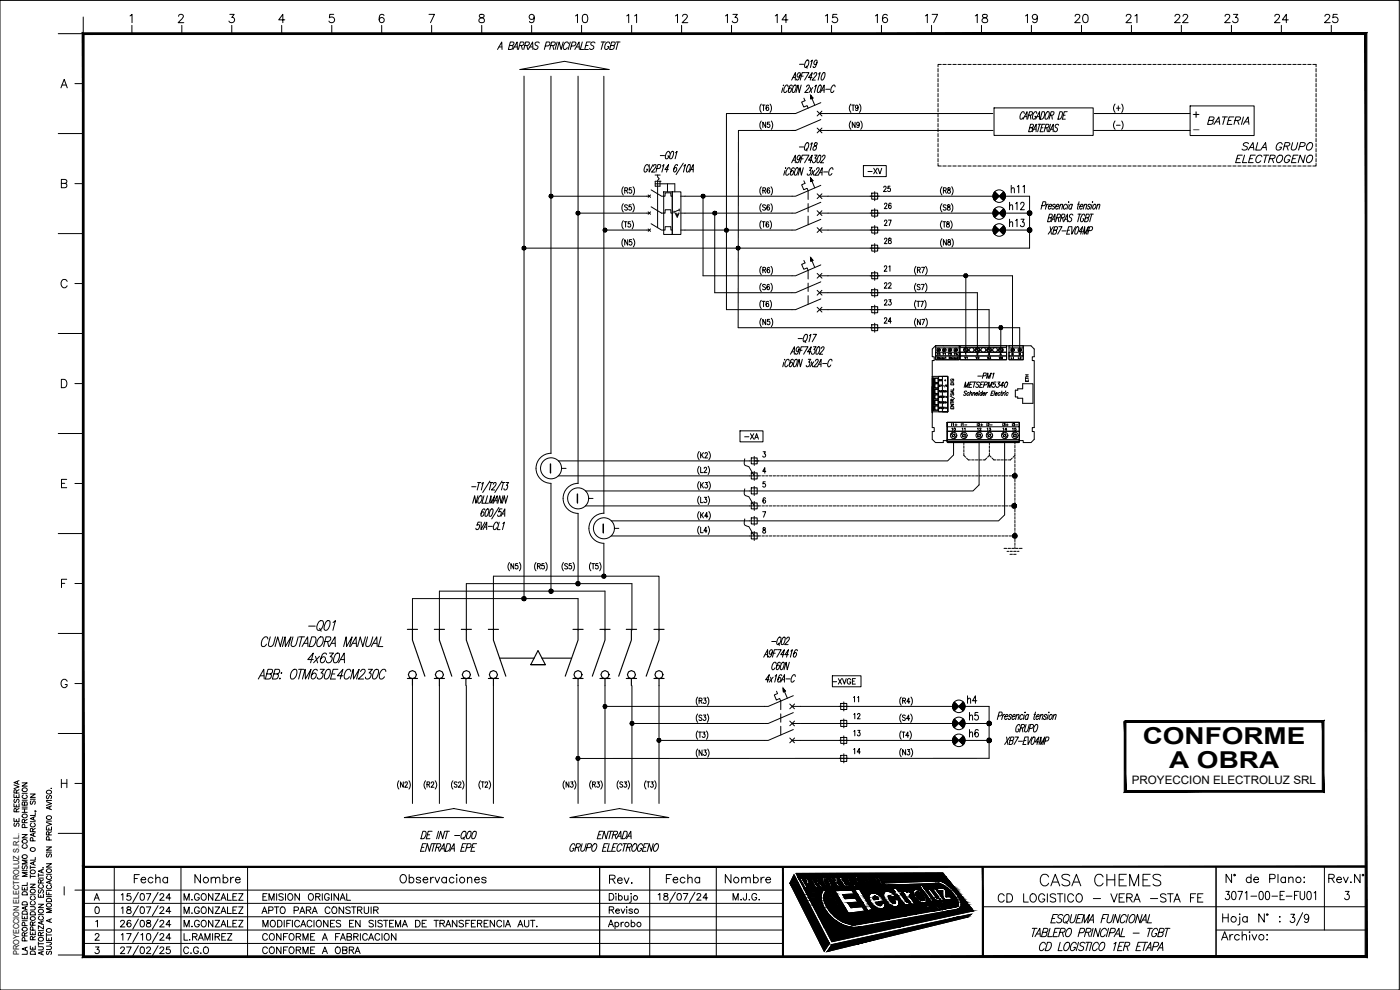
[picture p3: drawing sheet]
<svg xmlns="http://www.w3.org/2000/svg" width="420mm" height="297mm" viewBox="0 0 420 297" stroke-linecap="round" stroke-linejoin="round" font-family="sans-serif">
<defs><g id="words">
<g font-size="7.1">
<text x="257.9" y="54.3">-XV</text>
<text x="311.1" y="267.1">CASA CHEMES</text>
</g>
<g font-size="7">
<text x="342.9" y="223.3">CONFORME</text>
<text x="350.9" y="230.6">A OBRA</text>
</g>
<text font-size="6.6" x="220.8" y="133.7">-XA</text>
<g font-size="5.7">
<text x="171.4" y="8.1">10</text>
<text x="187" y="8.1">11</text>
<text x="201.4" y="8.1">12</text>
<text x="216.6" y="8.1">13</text>
<text x="231.4" y="8.1">14</text>
<text x="246.6" y="8.1">15</text>
<text x="261.4" y="8.1">16</text>
<text x="276.6" y="8.1">17</text>
<text x="291.4" y="8.1">18</text>
<text x="306.6" y="8.1">19</text>
<text x="321.4" y="8.1">20</text>
<text x="336.5" y="8.1">21</text>
<text x="351.4" y="8.1">22</text>
<text x="366.2" y="8.1">23</text>
<text x="381.4" y="8.1">24</text>
<text x="396.2" y="8.1">25</text>
<text x="289.3" y="212.4">h4</text>
<text x="289.6" y="217.3">h5</text>
<text x="39.2" y="266">Fecha</text>
<text x="57.1" y="266">Nombre</text>
<text x="118.9" y="266">Observaciones</text>
<text x="181.7" y="266.3">Rev.</text>
<text x="198.6" y="266">Fecha</text>
<text x="216.6" y="266">Nombre</text>
<text x="366.9" y="266">N° de Plano:</text>
<text x="397.6" y="266">Rev.N°</text>
<text x="298.4" y="272">CD LOGISTICO - VERA -STA FE</text>
<text x="366.5" y="271.3">3071-00-E-FU01</text>
</g>
<g font-size="5.3">
<text x="361.2" y="38.5">BATERIA</text>
<text x="302.3" y="58.9">h11</text>
<text x="301.6" y="64.2">h12</text>
<text x="301.6" y="69.1">h13</text>
<text x="289.6" y="222.2">h6</text>
<text x="54" y="279.4">M.GONZALEZ</text>
<text x="77.6" y="283.3">CONFORME A FABRICACION</text>
<text x="77.6" y="287.5">CONFORME A OBRA</text>
</g>
<g font-size="4.9">
<text x="264.2" y="63.9">26</text>
<text x="264.2" y="74.4">28</text>
<text x="264.2" y="87.8">22</text>
<text x="264.2" y="92.8">23</text>
<text x="255.1" y="217">12</text>
<text x="255.1" y="227.5">14</text>
<text x="54" y="271.3">M.GONZALEZ</text>
<text x="54" y="275.2">M.GONZALEZ</text>
<text x="77.3" y="275.2">APTO PARA CONSTRUIR</text>
<text x="77.6" y="271.3">EMISION ORIGINAL</text>
<text x="181.7" y="275.2">Reviso</text>
</g>
<g font-size="4.4">
<text x="263.9" y="58.6">25</text>
<text x="264.2" y="68.8">27</text>
<text x="264.2" y="82.5">21</text>
<text x="264.2" y="98.1">24</text>
<text x="255.1" y="211.7">11</text>
<text x="255.1" y="221.9">13</text>
</g>
<text font-size="3.9" x="357.9" y="35.6">+</text>
<g font-size="3.5">
<text x="291" y="109" transform="rotate(-90 291 109)">V1</text>
<text x="309.4" y="115.7" transform="rotate(-90 309.4 115.7)">ETH</text>
<text x="284.3" y="130.5">10</text>
<text x="287.5" y="130.5">11</text>
<text x="292.1" y="130.5">12</text>
<text x="294.9" y="130.5">13</text>
<text x="299.9" y="130.5">14</text>
<text x="302.7" y="130.5">15</text>
<text x="339.6" y="235.3">PROYECCION ELECTROLUZ SRL</text>
</g>
<g font-size="3.1">
<text x="358.1" y="38.4">_</text>
<text x="280.1" y="107.6">70</text>
<text x="281.5" y="107.6">71</text>
<text x="283.3" y="107.6">73</text>
<text x="291.7" y="107.6">2</text>
<text x="295.3" y="107.6">3</text>
<text x="298.8" y="107.6">4</text>
<text x="302.3" y="107.6">8</text>
<text x="304.4" y="107.6">9</text>
<text x="280.5" y="118.9">42</text>
<text x="280.5" y="117.1">57</text>
<text x="280.5" y="115.4">56</text>
<text x="280.8" y="123.8">60</text>
<text x="280.8" y="122.1">62</text>
</g>
<text font-size="2.4" x="5.7" y="286.6" transform="rotate(-90 5.7 286.6)">PROYECCION ELECTROLUZ S.R.L.</text>
</g></defs>
<!-- layer: TEXTOS -->
<g fill="none" stroke="#000" stroke-width=".3">
<path d="M25 5.1v5M149.3 14.8l1.3-2.2 .1 2.2M149.7 14.1h.9M152.9 13.7l1-.1 .4-.6-.1-.3-1-.1-.6 2.2 1.1-.2 .3-.5-.4-.4M153.9 14.8l1.3-2.2 .1 2.2M154.4 14.1h.8M155.9 13.7l1-.1 .4-.6-.1-.3-1-.1-.6 2.2M156.5 13.7l.3 1.1M157.5 13.7l1-.1 .3-.4v-.5l-1-.1-.6 2.2M158.1 13.7l.3 1.1M158.5 14.8l1.4-2.2v2.2M159 14.1h.9"/>
<path d="M161.8 12.9a.67 .67 0 0 0-.7-.3 .67 .67 0 0 0-.5 .7l.6 .5a.65 .65 0 0 1-.1 1 .65 .65 0 0 1-.9-.3M163.7 13.8l1-.1 .4-.7-.1-.3-1-.1-.6 2.2M165.3 13.7l1.1-.1 .2-.4v-.5l-1-.1-.6 2.2M165.9 13.7l.3 1.1M167.2 12.6l-.6 2.2M169 12.6l-.6 2.2-.6-2.2-.6 2.2M170.6 13.1l-.2-.4a1.32 1.32 0 0 0-1.2 .7 1.32 1.32 0 0 0 .1 1.4h.4l.6-.5M171.2 12.6l-.7 2.2M171.4 13.8l1.1-.1 .3-.7v-.3l-1.1-.1-.5 2.2M172.5 14.8l1.3-2.2 .1 2.2M173 14.1h.8M174.8 12.6l-.6 2.2h1"/>
<path d="M175.8 13.7h.7M177.2 12.6h-1.1l-.6 2.2h1.1M178.6 12.9a.62 .62 0 0 0-.9-.3 .62 .62 0 0 0-.2 1l.5 .2a.65 .65 0 0 1-.1 1 .65 .65 0 0 1-.9-.3M180.4 12.6h1.3M181.1 12.6l-.7 2.2M183 13.1l-.2-.4a1.29 1.29 0 0 0-1.2 .7 1.29 1.29 0 0 0 .2 1.4l.7-.3 .3-.5h-.5M183.3 13.7l1-.1 .4-.6-.1-.3-1-.1-.6 2.2 1.1-.2 .3-.5-.4-.4M184.9 12.6h1.2M185.5 12.6l-.6 2.2M239.9 19.3h1.3M242 19.8l.2 .7M242.1 18.1l.4-.1a1.54 1.54 0 0 1-.8 2.3 1.72 1.72 0 0 1 .4-2.2z"/>
<path d="M243.3 18.4l.5-.4-.6 2.3M245.2 18.8l-.6 .6a.73 .73 0 0 1-.3-.9 .73 .73 0 0 1 .9-.4v.7l-.4 1-.4 .5-.3-.1v-.3M156 20.9l13.4-2.5 13.4 2.5zM228.5 31.2a2.03 2.03 0 0 0 0 2.5M228.5 36.3a2.03 2.03 0 0 0 0 2.5M228.7 31.5h.9M229.2 31.5v1.7M229.8 36.6v1.7l-.9-1.7v1.7M230.7 31.8l-.3-.3a.96 .96 0 0 0-.1 1.7 .45 .45 0 0 0 .5-.4 .45 .45 0 0 0-.4-.5 .45 .45 0 0 0-.5 .3M231 36.6h-.7v.7a.49 .49 0 0 1 .7 .1 .49 .49 0 0 1-.1 .7 .49 .49 0 0 1-.7-.1M231.1 31.2a2.03 2.03 0 0 1 0 2.5M231.5 36.3a2.03 2.03 0 0 1 0 2.5"/>
<path d="M234.9 26.4l-.3 1.4M235.2 25.5l-.1 .2zM236.5 26.1l-.2-.6a1.59 1.59 0 0 0-.9 2.3l.5-.1 .3-.5M237.6 24l1.1-2.2v2.2M237.7 25.9l-.2-.4a1.72 1.72 0 0 0-.7 2.3 .81 .81 0 0 0 .6-.6 .81 .81 0 0 0-.2-.8l-.6 .6M238 23.3h.7M238.3 25.6l.4-.1a1.72 1.72 0 0 1-.7 2.3l-.3-.5 .1-.5zM240.2 22.5l-.6 .6a.7 .7 0 0 1-.3-.8 .7 .7 0 0 1 .8-.4l.1 .6-.4 1.1-.5 .4-.3-.3M240.5 25.5l-.6 2.3-.4-2.3-.6 2.3M240.5 22.8h.5M241.7 21.8h-1l-.5 2.2M241.8 21.8h1l-1.3 2.2"/>
<path d="M242.1 26.1l.4-.6 .4 .2-.2 .7-1.2 1.4h1M243.2 26.3l.3 1.5M243.7 23.3h-1l1.1-1.5-.6 2.2M243.9 26.3l-1.1 1.5M244.3 22.3l.2-.4h.6l-.2 .7-1.2 1.4h1M244.5 25.9l.5-.4-.6 2.3M245.7 22.2l.4-.4-.6 2.2M245.9 25.6l.4-.1a1.72 1.72 0 0 1-.8 2.3l-.2-.1 .1-.9zM246.2 27.8l1.2-2.3-.1 2.3M246.6 27h.7M247 21.9l.4-.1a1.68 1.68 0 0 1-.8 2.2l-.1-.9zM247.8 26.8h1.2"/>
<path d="M250.6 26.1l-.2-.6a1.59 1.59 0 0 0-.9 2.3l.5-.1 .3-.5M255.4 31.2a1.89 1.89 0 0 0 0 2.5M255.4 36.3a1.89 1.89 0 0 0 0 2.5M255.6 31.5h.9M256 31.5v1.7M256.6 36.6v1.7l-.8-1.7v1.7M257.5 32.1l-.2 .4a.44 .44 0 0 1-.5-.2 .44 .44 0 0 1 .1-.6 .44 .44 0 0 1 .6 .1v.3a.81 .81 0 0 1-.4 1.1l-.3-.3M257.9 37.2a.42 .42 0 0 1-.5 .5 .42 .42 0 0 1-.3-.6l.4-.5a.9 .9 0 0 1 .4 .9 .9 .9 0 0 1-.5 .8l-.3-.3M257.9 31.2a2.03 2.03 0 0 1 0 2.5M258.3 36.3a2.03 2.03 0 0 1 0 2.5M298.3 32.4h29.8v8.2h-29.8zM307 35.8l1.2-2.3v2.3"/>
<path d="M307.4 34.1l-.1-.5a1.32 1.32 0 0 0-1.2 1.9l.2 .3h.3l.5-.6M307.5 35h.6M308.7 34.6l.9-.1 .3-.6-.1-.3-.8-.1-.6 2.3M309 38.3l.9-.1 .3-.5-.1-.3-.8-.1-.6 2.2 1-.2 .2-.7-.3-.3M309.2 34.6l.2 1.2M309.8 39.5l1.2-2.2-.1 2.2M310.2 38.8h.7M310.8 35.8l1.2-2.3v2.3M311.1 34.1v-.5a1.32 1.32 0 0 0-1.2 1.9l.1 .3 .5-.1 .4-.8h-.3M311.2 35h.7M311.5 37.3h1M312 37.3l-.6 2.2"/>
<path d="M312.5 38.3h.5M312.8 33.5h.5a1.54 1.54 0 0 1-.7 2.3h-.4zM313.6 37.3h-.8l-.6 2.2h.9M313.6 38.3l.9-.1 .2-.8-.8-.1-.5 2.2M314.2 38.3l.1 1.2M314.2 33.6l.5-.1a1.59 1.59 0 0 1-.9 2.3 1.89 1.89 0 0 1 .4-2.2zM315 39.5l1.1-2.2v2.2M315.2 34.6l.8-.1 .3-.4v-.5l-.8-.1-.7 2.3M315.3 37.3l-.6 2.2M315.3 38.8h.8M315.6 34.6l.2 1.2M317.7 37.6a.55 .55 0 0 0-.8-.2 .55 .55 0 0 0-.1 .8l.4 .2a.64 .64 0 0 1 0 .9 .64 .64 0 0 1-.8 .1l-.1-.2"/>
<path d="M318.1 33.5h.5a1.56 1.56 0 0 1-.6 2.3h-.5zM319.1 34.6h.6M320.3 33.5h-.9l-.6 2.3h.9M334.6 31.2a1.89 1.89 0 0 0 0 2.5M334.6 36.3a1.89 1.89 0 0 0 0 2.5M335.1 32.5h1.1M335.1 37.6h1.1M335.6 31.8v1.4M336.6 31.2a2.03 2.03 0 0 1 0 2.5M336.6 36.3a2.03 2.03 0 0 1 0 2.5M187.1 56a2.03 2.03 0 0 0 0 2.5M187.5 57.1h.8v-.7l-.8-.1v1.7"/>
<path d="M188 57.1l.4 .9M189.5 56.3h-.6l-.1 .8a.48 .48 0 0 1 .7 0 .48 .48 0 0 1 0 .7 .48 .48 0 0 1-.7-.1M190 56a2.03 2.03 0 0 1 0 2.5M194.6 49.9l-.2-.5a1.61 1.61 0 0 0-.9 2.2l.6-.3 .3-.5h-.4M194.9 49.4l-.1 2.2 1.2-2.2M196 49.9l.3-.4h.5l-.1 .7-1.2 1.4h1M197.1 50.6l1-.2 .1-.9-.8-.1-.6 2.2M198.2 46.7h1.2M198.8 49.8l.5-.4-.7 2.2M200.6 50.9h-1l1.1-1.5-.7 2.2M201 46l-.3-.6a1.61 1.61 0 0 0-.8 2.3l.6-.3 .2-.6h-.3M201.5 45.5l.4-.1a1.72 1.72 0 0 1-.7 2.3l-.2-.1v-.9z"/>
<path d="M202.7 45.8l.5-.4-.6 2.3M203.3 49.7l-.1-.3a1.68 1.68 0 0 0-.8 2.2 .78 .78 0 0 0 .7-.5 .78 .78 0 0 0-.3-.9l-.6 .7M205.1 49l-2.2 3.4M205.2 49.8l.5-.4-.6 2.2M206.6 49.5l.4-.1a1.68 1.68 0 0 1-.8 2.2l-.2-.9zM206.9 51.6l1.2-2.2-.1 2.2M207.3 50.9h.7M228.5 56a2.03 2.03 0 0 0 0 2.5M228.9 57.1h.8v-.6l-.8-.2v1.7M229.4 57.1l.4 .9M231 56.6l-.1-.2a.81 .81 0 0 0-.8 .7 .81 .81 0 0 0 .5 .9 .45 .45 0 0 0 .5-.4 .45 .45 0 0 0-.4-.5 .45 .45 0 0 0-.5 .3M231.4 56a2.03 2.03 0 0 1 0 2.5"/>
<path d="M235.6 51.2l-.4 1.4M235.8 50.3v.2zM237.2 50.9l-.3-.6a1.59 1.59 0 0 0-.8 2.3l.4-.1 .3-.4M237.6 48.8l1.1-2.2v2.2M238 48.1h.7M238.4 50.7l-.4-.4a2.4 2.4 0 0 0-.8 2.2 .73 .73 0 0 0 .8-.5 .73 .73 0 0 0-.2-.8l-.6 .6M239 50.4l.4-.1a1.72 1.72 0 0 1-.8 2.3l-.2-.1 .1-.9zM239.9 44.1h1.3M240.2 47.3l-.6 .6a.7 .7 0 0 1-.3-.8 .7 .7 0 0 1 .8-.4l.1 .6-.6 1.4-.4 .1-.2-.3M240.5 47.7h.5M241.1 50.3l-.6 2.3-.4-2.3-.6 2.3M241.7 46.6h-1l-.5 2.2"/>
<path d="M241.8 46.6h1l-1.3 2.2M241.9 43.1l.6-.3a1.59 1.59 0 0 1-.9 2.3l-.2-.9zM242 44.6l.2 .7M242.9 50.3h.8l-.7 .9a.75 .75 0 0 1 .3 .9 .75 .75 0 0 1-.8 .5l-.2-.5M243.3 43.3l.5-.5-.6 2.3M243.7 48.1h-1l1.1-1.5-.6 2.2M243.8 51.1l.4 1.5M244.5 46.6h.7l-.6 .8a.74 .74 0 0 1 .3 .9 .74 .74 0 0 1-.6 .5l-.4-.1-.1-.3M244.6 42.9l-.2 .7a.69 .69 0 0 1 .6 .9 .69 .69 0 0 1-1 .4l.2-.8 .9-.5 .2-.5-.2-.3zM244.6 51.1l-1.2 1.5M245 50.9l.4-.6 .4 .1-.4 1.1-.9 1.1h.9M245.6 52.6l1.2-2.3-.1 2.3"/>
<path d="M245.7 46.7l.4-.1a1.75 1.75 0 0 1-.7 2.2 1.31 1.31 0 0 1 .1-1.8zM246 51.8h.7M246.8 47.1l.4-.5 .4 .2-.2 .6-1.2 1.4h1M247.2 51.6h1.2M250 50.9l-.2-.6a1.59 1.59 0 0 0-.9 2.3l.4-.1 .4-.4M282.7 56a1.89 1.89 0 0 0 0 2.5M283.1 57.1h.8v-.7l-.8-.1v1.7M283.5 57.1l.5 .9M284.5 56.4v.5a.61 .61 0 0 1 .7 .3 .61 .61 0 0 1-.3 .8 .53 .53 0 0 1-.6-.6 .53 .53 0 0 1 .7-.4l.1-.6zM285.6 56a2.03 2.03 0 0 1 0 2.5M371.2 47.6h.8M372.8 46.6h-1.3l-.7 2.2h1.4"/>
<path d="M373.5 46.6l-.6 2.2h1.3M374.6 45l1.4-2.2 .3 2.2M374.7 43.1a.84 .84 0 0 0-.9-.3 .84 .84 0 0 0-.6 .7l1 .6a.82 .82 0 0 1-.4 1 .82 .82 0 0 1-1.1-.4M375 47.6h.9M375.1 44.3h1.1M376.7 46.6h-1.4l-.6 2.2h1.4M377.4 42.8l-.5 2.2h1.2M378.3 45l1.5-2.2 .3 2.2M378.7 47.1a.89 .89 0 0 0-1-.5 .89 .89 0 0 0-.7 .8l-.1 .5a.78 .78 0 0 0 .6 1 .78 .78 0 0 0 .9-.7M378.9 44.3h1M379.3 46.6h1.5M380 46.6l-.6 2.2"/>
<path d="M381 47.6l1.4-.1 .3-.3v-.4l-.4-.2h-1l-.6 2.2M381.8 47.6l.4 1.2M383.6 46.8l.9-.2a1.25 1.25 0 0 1 .2 1.5 1.25 1.25 0 0 1-1.4 .6l-.2-.8zM384.8 43.3a.88 .88 0 0 0-1-.5 .88 .88 0 0 0-.7 .8l-.1 .9a.84 .84 0 0 0 .9 .5 .84 .84 0 0 0 .7-.8h-.6M385.4 43.8h1.3l.4-.4v-.4l-.4-.2h-1l-.6 2.2M386.2 43.8l.4 1.2M387.3 47.1a.89 .89 0 0 0-1-.5 .89 .89 0 0 0-.7 .8l-.2 .5a.78 .78 0 0 0 .7 1 .78 .78 0 0 0 .9-.7l.1-.3h-.6M387.9 47.6h.8M387.9 42.8l-.4 1.6 .2 .5 .3 .1a.93 .93 0 0 0 1-.6l.5-1.6M389.6 46.6h-1.4l-.6 2.2h1.4M390 44l1.3-.2 .3-.3 .1-.5-.4-.2h-1l-.6 2.2M391.7 46.6l-.6 2.2-.9-2.2-.6 2.2"/>
<path d="M392.6 43.1a.75 .75 0 0 1 1.3 0 1.22 1.22 0 0 1-.3 1.5 1.22 1.22 0 0 1-1.5 .1l.1-1.1zM392.6 46.8l.9-.2a1.27 1.27 0 0 1 .2 1.5 1.27 1.27 0 0 1-1.4 .6l-.2-.8zM187.1 71.6a2.03 2.03 0 0 0 0 2.5M187.1 61.1a2.03 2.03 0 0 0 0 2.5M187.1 66.2a1.97 1.97 0 0 0 0 2.5M187.3 66.5h.9M187.7 66.5v1.6M188.3 61.7l-.3-.2-.5 .2 .1 .3 .7 .4v.5l-.3 .2-.5-.2M188.4 71.9v1.7l-.9-1.7v1.7M189.2 66.5h-.6l-.1 .7a.49 .49 0 0 1 .7 .1 .49 .49 0 0 1-.1 .7 .49 .49 0 0 1-.7-.2M189.4 61.5h-.6v.6a.49 .49 0 0 1 .7 .1 .49 .49 0 0 1-.1 .7 .49 .49 0 0 1-.7-.1M189.6 71.9h-.7v.7a.49 .49 0 0 1 .7 .1 .49 .49 0 0 1-.1 .7 .49 .49 0 0 1-.7-.1"/>
<path d="M189.7 66.2a1.97 1.97 0 0 1 0 2.5M189.9 61.1a1.89 1.89 0 0 1 0 2.5M190 71.6a1.89 1.89 0 0 1 0 2.5M228.5 79.9a2.03 2.03 0 0 0 0 2.5M228.5 61.1a2.03 2.03 0 0 0 0 2.5M228.5 66.2a1.97 1.97 0 0 0 0 2.5M228.7 66.5h.9M229.2 66.5v1.6M229.7 61.7l-.3-.2-.5 .2 .1 .3 .7 .6-.3 .5-.5-.2M230.7 66.7l-.3-.2a.92 .92 0 0 0-.1 1.6 .48 .48 0 0 0 .4-.6 .48 .48 0 0 0-.6-.3l-.2 .4M230.9 61.7l-.4-.2a.96 .96 0 0 0 .1 1.6 .48 .48 0 0 0 .4-.6 .48 .48 0 0 0-.7-.4l-.1 .4M231.1 66.2a1.97 1.97 0 0 1 0 2.5"/>
<path d="M231.4 61.1a2.03 2.03 0 0 1 0 2.5M231.4 79.9a2.03 2.03 0 0 1 0 2.5M274.9 79.9a2.03 2.03 0 0 0 0 2.5M277.8 79.9a1.89 1.89 0 0 1 0 2.5M282.7 71.6a2.03 2.03 0 0 0 0 2.5M282.7 61.1a1.89 1.89 0 0 0 0 2.5M282.7 66.2a1.83 1.83 0 0 0 0 2.5M283 66.5h.8M283.4 66.5v1.6M283.9 61.7l-.7-.2v.5l.7 .4v.5l-.3 .2-.5-.2M284 71.9v1.7l-.9-1.7v1.7M284.2 66.6v.5a.58 .58 0 0 1 .6 .3 .58 .58 0 0 1-.2 .7 .51 .51 0 0 1-.6-.5 .51 .51 0 0 1 .7-.4l.1-.6z"/>
<path d="M284.4 61.5v.5a.6 .6 0 0 1 .7 .3 .6 .6 0 0 1-.2 .8 .52 .52 0 0 1-.6-.6 .52 .52 0 0 1 .6-.5l.1-.5zM284.6 72v.5a.6 .6 0 0 1 .6 .3 .6 .6 0 0 1-.2 .8 .52 .52 0 0 1-.6-.6 .52 .52 0 0 1 .7-.5l.1-.5zM285.3 66.2a1.83 1.83 0 0 1 0 2.5M285.5 61.1a2.03 2.03 0 0 1 0 2.5M285.7 71.6a2.03 2.03 0 0 1 0 2.5M312.7 61.7l.9-.1 .2-1-.8-.1-.6 2.3M314.1 61.3l-.4 1.5M314.7 61.3l-.4 .1-.4 .5M314.7 65.3l.9-.1 .2-.8-.8-.2-.6 2.3 .9-.2 .2-.5-.2-.5M314.7 61.9h.8l.1-.5a.77 .77 0 0 0-.9 .5 .77 .77 0 0 0 .3 .9l.4-.4M315.2 68l.4 2.3M315.5 66.5l1.1-2.3v2.3"/>
<path d="M315.9 65.8h.7M316.1 68l-1.5 2.3M316.2 69.1l.9-.1 .2-.9-.8-.1-.6 2.3 .9-.1 .3-.7-.2-.4M316.7 61.6l-.2-.3-.5 .1-.1 .4 .6 .5-.4 .5-.4-.2v-.2M316.9 61.9h.8v-.5a.77 .77 0 0 0-.8 .5 .77 .77 0 0 0 .3 .9l.4-.4M317.1 65.3l1-.2 .1-.7-.8-.2-.6 2.3M317.6 65.3l.2 1.2M317.8 68h.9l-1.3 2.3M318.1 61.7l.5-.4 .3 .1-.3 1.4M318.3 61.3l-.5 1.5M318.4 65.3l1-.2 .1-.7-.8-.2-.6 2.3M318.7 69.3h1.3"/>
<path d="M318.9 65.3l.2 1.2M319.2 66.5l1.2-2.3-.1 2.3M319.6 65.8h.7M320.1 61.6l-.1-.2a.76 .76 0 0 0-.8 .5 .76 .76 0 0 0 .3 .9l.4-.4M320.4 69.1h.6M320.5 61.4l-.3 1.4M320.8 60.5l-.1 .2zM321.6 68h-.9l-.6 2.3h.9M321.7 68l-.1 2.3 1.2-2.3M321.8 61.6l-.1-.2a.76 .76 0 0 0-.8 .5 .76 .76 0 0 0 .3 .9l.3-.4M321.9 61.3l-.5 1.5M322 64.6a.55 .55 0 0 0-.8-.2 .55 .55 0 0 0-.1 .8l.4 .2a.64 .64 0 0 1 0 .9 .64 .64 0 0 1-.8 .1l-.1-.2"/>
<path d="M323.1 68.1l.4-.1a1.72 1.72 0 0 1-.7 2.3l-.2-.1v-.9zM323.4 61.3h.5M323.5 64.2h1M323.8 60.5l-.5 2.1 .3 .2M324 64.2l-.6 2.3M324.1 61.9h.9v-.5a.76 .76 0 0 0-.9 .5 .76 .76 0 0 0 .3 .9l.4-.4M324.9 69.5h-1.1l1.1-1.5-.6 2.3M325 70.3l.5-2.3v2.3l1.1-2.3-.5 2.3M325.3 61.7l.5-.4 .3 .1-.3 1.4M325.5 61.3l-.4 1.5M325.6 64.8l-.2-.6a1.65 1.65 0 0 0-.9 2.3l.7-.5 .1-.4h-.3M325.8 65.3l.8-.1 .3-.8-.8-.2-.6 2.3 .9-.2 .2-.5-.2-.5"/>
<path d="M326.7 69.2l1-.2 .1-.9-.8-.1-.6 2.3M327.2 64.2h.9M327.3 61.6l-.2-.3-.6 .3 .6 .5-.2 .5-.4 .2-.2-.4M327.7 64.2l-.7 2.3M327.7 61.4l-.4 1.4M327.8 60.6h.1M328.1 61.6l.4-.3a.73 .73 0 0 1 .3 .9 .73 .73 0 0 1-.8 .4zM329.3 61.7l.5-.4 .3 .1-.3 1.4M329.4 61.3l-.4 1.5M228.5 95.5a2.03 2.03 0 0 0 0 2.5M228.5 85a2.03 2.03 0 0 0 0 2.5M228.5 90.1a1.97 1.97 0 0 0 0 2.5"/>
<path d="M228.7 90.4h.9M228.9 81l.8-.1v-.5l-.8-.2v1.7M229.2 90.4v1.6M229.4 81l.4 .9M229.7 85.5l-.3-.2-.5 .2 .1 .4 .6 .4 .1 .4-.3 .2-.5-.2M229.8 95.8v1.6l-.9-1.6v1.6M230.7 90.6l-.3-.2a.92 .92 0 0 0-.1 1.6 .48 .48 0 0 0 .4-.6 .48 .48 0 0 0-.6-.3l-.2 .4M230.9 85.5l-.2-.2a.92 .92 0 0 0-.1 1.6 .48 .48 0 0 0 .4-.6 .48 .48 0 0 0-.7-.3l-.1 .4M231 95.8h-.7v.7a.49 .49 0 0 1 .7 .1 .49 .49 0 0 1-.1 .7 .49 .49 0 0 1-.7-.2M231 80.5l-.1-.2a.81 .81 0 0 0-.8 .7 .81 .81 0 0 0 .5 .9 .45 .45 0 0 0 .5-.4 .45 .45 0 0 0-.4-.5 .45 .45 0 0 0-.5 .3M231.1 90.1a1.97 1.97 0 0 1 0 2.5M231.4 85a2.03 2.03 0 0 1 0 2.5"/>
<path d="M231.5 95.5a2.03 2.03 0 0 1 0 2.5M274.9 85a2.03 2.03 0 0 0 0 2.5M274.9 90.1a1.97 1.97 0 0 0 0 2.5M274.9 95.5a2.03 2.03 0 0 0 0 2.5M275.1 90.4h.9M275.3 81l.8-.1v-.5l-.8-.2v1.7M275.6 90.4v1.6M275.8 81l.4 .9M276.1 85.5l-.3-.2-.5 .2 .1 .4 .6 .4a.45 .45 0 0 1-.1 .6 .45 .45 0 0 1-.6-.2M276.2 95.8v1.6l-.9-1.6v1.6M276.3 90.4h.8l-.6 1.6M276.5 85.3h.9l-.7 1.6"/>
<path d="M276.6 80.2h.9l-.7 1.7M276.6 95.8h.9l-.6 1.6M277.5 90.1a1.97 1.97 0 0 1 0 2.5M277.7 85a2.03 2.03 0 0 1 0 2.5M277.9 95.5a2.03 2.03 0 0 1 0 2.5M235.2 108.7l-.3 1.4M235.5 107.8v.2zM236.8 108.3l-.2-.5a1.59 1.59 0 0 0-.8 2.3l.7-.6M237.2 106.3l1.2-2.3v2.3M237.7 105.6h.7M238.1 108.1l-.4-.3a1.49 1.49 0 0 0-.5 2.3 .77 .77 0 0 0 .6-.6 .77 .77 0 0 0-.3-.8l-.6 .6M238.7 107.9l.4-.1a1.68 1.68 0 0 1-.8 2.3l-.2-.5 .1-.5z"/>
<path d="M239.5 101.6h1.3M239.8 104.8l-.6 .6a.71 .71 0 0 1-.2-.8 .71 .71 0 0 1 .8-.4v.6a1.46 1.46 0 0 1-.9 1.5l-.2-.3M240.2 105.1h.5M240.8 107.8l-.6 2.3-.4-2.3-.6 2.3M241.3 104h-.8l-.6 2.3M241.5 100.6l.6-.3a1.62 1.62 0 0 1-.8 2.3l-.3-.9zM241.5 104h1l-1.3 2.3M241.6 102.1l.2 .7M242.6 107.8h.7l-.6 .9h.2a.77 .77 0 0 1 0 .9 .77 .77 0 0 1-.9 .2v-.2M242.9 100.7l.5-.4-.6 2.3M243.4 105.6h-1l1.1-1.6-.6 2.3M243.5 108.5l.4 1.6"/>
<path d="M244.1 100.3h.9l-1.2 2.3M244.1 104h.8l-.6 .9h.2a.77 .77 0 0 1 0 1 .77 .77 0 0 1-1 .2v-.2M244.3 108.5l-1.2 1.6M244.7 108.3l.2-.4h.6l-.1 .8-1.2 1.4h1M245.3 110.1l1.1-2.3v2.3M245.4 104.2l.4-.2a1.65 1.65 0 0 1-.7 2.3l-.2-.1v-.8zM245.7 109.3h.7M246.5 104.6l.4-.6 .4 .3-.2 .6-1.2 1.4h1M246.9 109.1h1.2M249.7 108.3l-.1-.4a1.26 1.26 0 0 0-1.2 1.8l.2 .4h.3l.4-.6M285.2 118.8l1.3 .8M285.3 114.6h.9"/>
<path d="M285.5 118.1v.5l.5-.5 .2 .2-.1 .3M285.5 115h.6l.1 .5h-.9zM285.5 113.7a.33 .33 0 0 0-.2 .4 .33 .33 0 0 0 .4 .2h.2a.32 .32 0 0 0 .3-.3 .32 .32 0 0 0-.3-.3v.2M285.9 117.3v.5M286.2 117.2l-.9 .3 .9 .4M286.2 116.5v.5h-.9M286.2 119.8l-.5 .2M287.3 107.2h.3l-.4 .5h.5M289.3 116.2l.5-1.6 .1 1.6 .9-1.6-.4 1.6M290.1 117.5a.38 .38 0 0 0-.5-.2 .38 .38 0 0 0-.2 .5l.4 .2a.37 .37 0 0 1-.1 .6 .37 .37 0 0 1-.5-.2M290.8 118v-.2a.44 .44 0 0 0-.6 .3 .44 .44 0 0 0 .2 .5l.3-.2M291 115.4h.5"/>
<path d="M291.1 118l.6-.2-.2 .8M291.3 117.3l-.3 1.3M292 114.6h-.8l-.5 1.6h.9M292 118l.6-.2-.2 .8M292.1 117.8l-.3 .8M292.1 114.6h.9M292.6 114.6l-.5 1.6M292.9 118.1h.6v-.2a.42 .42 0 0 0-.6 .2 .42 .42 0 0 0 .2 .5l.3-.2M293.5 112.8h1.1M293.8 117.8l-.2 .8M293.9 117.4h.1M294 114.8a.47 .47 0 0 0-.6-.2 .47 .47 0 0 0-.2 .6l.5 .4a.5 .5 0 0 1-.2 .6 .5 .5 0 0 1-.7-.2"/>
<path d="M294.2 115.4h.5M294.7 118a.38 .38 0 0 0-.6 0 .38 .38 0 0 0 .3 .6l.2-.2M294.9 117.3l-.4 1.3M295 118.1h.6v-.2a.42 .42 0 0 0-.6 .2 .42 .42 0 0 0 .2 .5l.3-.2M295 112.8l.8-.1 .2-.7-.8-.1-.4 1.6M295.2 114.6h-.8l-.4 1.6h.8M295.3 115.5l.8-.1 .2-.6-.7-.2-.5 1.6M296 117.8l-.3 .8M296 113.5l.5-1.6v1.6l1-1.6-.5 1.6M296.4 116.2l.4-1.6v1.6l1-1.6-.5 1.6M296.4 117.8l-.5 .3M297.5 118h.4"/>
<path d="M297.9 112.2l.4-.3-.4 1.6M298.3 117.3h-.6l-.4 1.3h.7M298.6 117.3l-.4 1.3M298.7 118.1h.6v-.2a.42 .42 0 0 0-.6 .2 .42 .42 0 0 0 .3 .5l.2-.2M298.9 114.6h-.6l-.3 .7 .3-.1a.5 .5 0 0 1 .3 .7 .5 .5 0 0 1-.8 0M299.5 114.6h.6l-.5 .6h.2a.56 .56 0 0 1 0 .8 .56 .56 0 0 1-.8-.1M300.2 118a.4 .4 0 0 0-.6 .1 .4 .4 0 0 0 .2 .5l.3-.2M300.4 117.8h.4M300.7 117.3l-.3 1.1 .2 .2M301.1 117.8l-.2 .8M301.2 115.7h-1l.9-1.1-.4 1.6M301.5 117.8l-.5 .3"/>
<path d="M301.7 117.8l-.2 .8M301.8 117.4h.1M301.8 114.7l.4-.1a.95 .95 0 0 1-.7 1.5v-.8zM302.6 118a.38 .38 0 0 0-.6 0 .38 .38 0 0 0 .3 .6l.2-.2M209.8 135.5a1.89 1.89 0 0 0 0 2.5M209.8 139.9a1.83 1.83 0 0 0 0 2.5M210.3 135.8v1.6M210.6 136.5l.5 .9M211.1 135.8l-.8 1M211.6 136.2l.2-.4 .5 .3-.8 1.3h.9M212.5 139.9a1.97 1.97 0 0 1 0 2.5M212.7 135.5a1.89 1.89 0 0 1 0 2.5"/>
<path d="M229 135.5h.7l-.3 .7a.47 .47 0 0 1 .3 .7 .47 .47 0 0 1-.8-.1M285.3 122.2v.5h.9v-.5M285.3 121.3h.9l-.9 .6h.9M285.3 120.8h.9M285.3 120.6v.5M285.7 120.3v-.5h-.3l-.1 .5h.9M285.7 122.4v.3M141.6 146h1.2M143.3 144.8h1M143.4 148.7l-.6 2.3-.3-2.3-.6 2.3M143.8 144.8l-.6 2.2M144 148.8l.5-.1a1.59 1.59 0 0 1-.9 2.3 1.72 1.72 0 0 1 .4-2.2z"/>
<path d="M144.1 156.7h-.6l-.4 .9 .6-.2a.77 .77 0 0 1 .1 1 .77 .77 0 0 1-1 .3v-.2M144.4 156.7v2.2l1.1-2.2M144.6 145.2l.4-.4-.6 2.2M144.9 158.9l1.2-2.2-.1 2.2M145.2 148.7l-.6 2.3h.9M145.4 158.1h.6M145.5 153l-.2-.3a1.68 1.68 0 0 0-.7 2.2 .75 .75 0 0 0 .6-.5 .75 .75 0 0 0-.3-.8l-.5 .6M146.1 152.8l.4-.1a1.75 1.75 0 0 1-.7 2.2l-.2-.1v-.8zM146.3 148.7l-.6 2.3h.8M146.6 157.9h1.2M146.8 151l.6-2.3-.1 2.3 1.2-2.3-.6 2.3M147 144.8h1"/>
<path d="M147 144.3l-2.1 3.5M147.4 152.8l.3-.1a1.68 1.68 0 0 1-.7 2.2 .95 .95 0 0 1-.1-1.2zM147.4 144.8l-.5 2.2M148 145.3l.5-.5 .4 .2-.4 1-1 1h1M148 151l1.2-2.3v2.3M148.5 150.2h.6M149.4 157.2l-.1-.5a1.32 1.32 0 0 0-1.2 1.9l.2 .3h.2l.5-.5M149.7 152.3l-2.1 3.4M149.8 156.7l-.6 2.2h.9M150.3 154.9l1.2-2.2v2.2M150.6 144.8h1M150.7 152.7h-.7l-.4 1 .6-.3a.77 .77 0 0 1 .1 1.1 .77 .77 0 0 1-.9 .2v-.2"/>
<path d="M150.7 144.3l-2.2 3.5M150.7 154.2h.7M150.9 157.1l.5-.4-.6 2.2M151 148.7l-.6 2.3-.4-2.3-.6 2.3M151.1 144.8l-.6 2.2M151.9 144.8h.8l-.7 .8a.71 .71 0 0 1 .2 1 .71 .71 0 0 1-.9 .2v-.2M152.4 148.7l-.7 2.3-.3-2.3-.7 2.3M209.8 148.9a1.89 1.89 0 0 0 0 2.5M209.8 144.5a1.89 1.89 0 0 0 0 2.5M209.8 157.9a1.83 1.83 0 0 0 0 2.4M209.8 153.5a1.83 1.83 0 0 0 0 2.4M210.3 140.2v1.6h.7"/>
<path d="M210.3 149.2v1.6h.7M210.3 158.2v1.6h.7M210.3 144.8v1.6M210.3 153.8v1.6M210.6 145.5l.5 .9M210.6 154.5l.5 .9M211.1 144.8l-.8 1.1M211.1 153.8l-.8 1.1M211.3 140.6a.43 .43 0 0 1 .7-.3 .43 .43 0 0 1-.1 .7l-.7 .8h.9M211.4 149.2h.6l-.3 .6a.48 .48 0 0 1 .4 .7 .48 .48 0 0 1-.9 0M211.6 144.8h.7l-.4 .6a.48 .48 0 0 1 .4 .7 .48 .48 0 0 1-.8 0M212.2 159.3h-1l.7-1.1v1.6"/>
<path d="M212.4 154.9h-.9l.6-1.1v1.6M212.5 148.9a2.03 2.03 0 0 1 0 2.5M212.5 157.9a1.97 1.97 0 0 1 0 2.4M212.7 144.5a1.89 1.89 0 0 1 0 2.5M212.7 153.5a1.83 1.83 0 0 1 0 2.4M228.9 153.5h.9l-.6 1.7M229 158.4v.5a.62 .62 0 0 1 .7 .3 .62 .62 0 0 1-.2 .8 .53 .53 0 0 1-.7-.6 .53 .53 0 0 1 .7-.5l.2-.5zM229.7 144.6h-.7v.6a.49 .49 0 0 1 .7 .1 .49 .49 0 0 1-.1 .7 .49 .49 0 0 1-.7-.1M229.7 149.6l-.2-.3a.96 .96 0 0 0-.1 1.7 .47 .47 0 0 0 .4-.7 .47 .47 0 0 0-.8-.1v.2M229.8 141.4h-.9l.6-1.1v1.7M152.9 168.8a1.89 1.89 0 0 0 0 2.5M154.2 169.1v1.6l-.9-1.6v1.6"/>
<path d="M155.4 169.1h-.6l-.1 .7a.48 .48 0 0 1 .7 0 .48 .48 0 0 1-.1 .7 .48 .48 0 0 1-.7-.1M155.9 168.8a2.03 2.03 0 0 1 0 2.5M160.9 168.8a2.03 2.03 0 0 0 0 2.5M161.3 169.9l.8-.1v-.6l-.8-.1v1.6M161.7 169.9l.5 .8M163.3 169.1h-.7v.7a.49 .49 0 0 1 .7 0 .49 .49 0 0 1-.1 .7 .49 .49 0 0 1-.7-.1M163.8 168.8a2.03 2.03 0 0 1 0 2.5M169.1 168.8a2.03 2.03 0 0 0 0 2.5M170.3 169.3l-.3-.2-.5 .2 .1 .4 .6 .3a.45 .45 0 0 1-.1 .7 .45 .45 0 0 1-.6-.2M171.4 169.1h-.5l-.1 .7a.48 .48 0 0 1 .7 0 .48 .48 0 0 1-.1 .7 .48 .48 0 0 1-.7-.1M172 168.8a2.03 2.03 0 0 1 0 2.5M177.3 168.8a2.03 2.03 0 0 0 0 2.5"/>
<path d="M177.6 169.1h.8M178 169.1v1.6M179.5 169.1h-.7v.7a.49 .49 0 0 1 .7 0 .49 .49 0 0 1-.1 .7 .49 .49 0 0 1-.7-.1M180 168.8a2.03 2.03 0 0 1 0 2.5M80.4 191.8l-.2-.6a1.17 1.17 0 0 0-1.6 1l-.2 .7 .2 1a.89 .89 0 0 0 1.4-.6M81.1 191.1l-.5 2.1 .1 .7a.93 .93 0 0 0 1.4-.7l.6-2.1M84.8 194l.8-2.9v2.9l1.7-2.9-.8 2.9M84.9 191.1l-.8 2.9-.7-2.9-.9 2.9M87.9 191.1l-.5 2.1 .1 .7a.93 .93 0 0 0 1.4-.7l.6-2.1M89.8 191.1h1.6M90.6 191.1l-.8 2.9M90.6 194l1.7-2.9 .1 2.9"/>
<path d="M91.2 193h1.2M92.6 187.9h2M93.6 191.1h.8a1.58 1.58 0 0 1-.2 2.5l-.6 .4h-.8zM94 197.9h-1.6l1.6-2-.8 3M94.7 196.9l.6 2M95.7 186.6a.78 .78 0 0 1 1.3 0 2.04 2.04 0 0 1-1.5 2.5l-.4-.4v-.7zM95.7 191.5a.81 .81 0 0 1 1.2-.3 2.02 2.02 0 0 1-1.4 2.8l-.4-.4v-.7zM95.9 196.9l-1.8 2M95.9 188.5l.5 .9M97.5 192.5l1.4-.2 .3-.4v-.7l-1.3-.1-.8 2.9M98 196.4l-.1-.3-.5-.2a2.58 2.58 0 0 0-1.1 2.8 .93 .93 0 0 0 1.2-.4 .93 .93 0 0 0-.4-1.3l-.9 .9M98.1 186.3l.6-.1a1.21 1.21 0 0 1 .2 1.7l-.6 1.1-.4 .1-.5-.1a2.83 2.83 0 0 1 .7-2.7z"/>
<path d="M98.3 192.5l.3 1.5M98.8 194l1.7-2.9 .1 2.9M98.8 195.9h1.3l-1 1.1h.3a1.06 1.06 0 0 1 0 1.4 1.06 1.06 0 0 1-1.4 .2v-.3M99.4 193h1.2M99.9 186.8l.8-.6-.8 2.9M100.9 196.1l.6-.2a1.21 1.21 0 0 1 .2 1.7l-.6 1.1h-.9a2.88 2.88 0 0 1 .7-2.6zM101.6 198.9l1.7-3 .1 3M102.2 197.9h1.1M103.1 194l.8-2.9 .1 2.9 1.7-2.9-.8 2.9M105.2 194l1.6-2.9 .2 2.9M105.8 193h1.1M109.7 191.1l-.8 2.9-.8-2.9-.8 2.9"/>
<path d="M110.3 191.1l-.5 2.1 .1 .7a.93 .93 0 0 0 1.4-.7l.6-2.1M111.4 194l1.7-2.9 .1 2.9M112 193h1.1M114.3 191.1l-.8 2.9h1.4M229.2 197.2l1.2-2.3-.1 2.3M229.6 196.4h.7M231.6 192.5h1.2M231.8 195.7l-.6 .6a.73 .73 0 0 1-.3-.9 .73 .73 0 0 1 .8-.4l.1 .7a1.46 1.46 0 0 1-1 1.5l-.2-.4M232.1 196h.6M232.9 199.2l-.1-.4a1.26 1.26 0 0 0-1.2 1.8l.2 .3h.3l.5-.5M233.3 194.9h-.9l-.6 2.3M233.5 194.9h.9l-1.3 2.3"/>
<path d="M233.6 193l.3 .7M233.7 191.3l.5-.1a1.59 1.59 0 0 1-.9 2.2 1.82 1.82 0 0 1 .4-2.1zM234.1 199v-.2a1.32 1.32 0 0 0-1.1 .8 1.32 1.32 0 0 0 .2 1.3 .78 .78 0 0 0 .7-.5 .78 .78 0 0 0-.3-.9l-.6 .7M234.8 198.8l.3-.1a.95 .95 0 0 1 .1 1.3l-.4 .8-.4 .1a1.92 1.92 0 0 1 .4-2.1zM235 191.3l.4-.1a.99 .99 0 0 1 .1 1.3l-.4 .8-.4 .1a.95 .95 0 0 1-.1-1.3zM235.4 196.4h-1.1l1.1-1.5-.6 2.3M236.1 191.7l.4-.5 .4 .2-.2 .7-1.2 1.3h1M236.6 196.4h-1l1-1.5-.5 2.3M236.9 198.7l-.6 2.2-.4-2.2-.6 2.2M237.3 195.4l.5-.5-.6 2.3M239.3 195.3l-.2-.4-.4 .1-.6 1.4 .1 .7a.73 .73 0 0 0 .8-.4 .73 .73 0 0 0-.3-.9l-.6 .6M77.5 203.7l1.7-2.9 .1 2.9"/>
<path d="M78.1 202.8h1.1M80.1 202.2l1.3-.1 .3-.4v-.8l-1.3-.1-.8 2.9h1a.84 .84 0 0 0 .8-.6 .84 .84 0 0 0-.3-.9M82.2 202.2h.9l.8-.5a.55 .55 0 0 0-.4-.9h-1l-.8 2.9h1.1a.85 .85 0 0 0 .7-.6 .85 .85 0 0 0-.4-.9M83.9 203.6h.2zM84.3 201.9h.3l-.2 .2zM87.8 201.2a.81 .81 0 0 1 1.1-.3 1.98 1.98 0 0 1-1.4 2.8l-.3-.4v-.7zM89.6 200.8h1.6M90.4 200.8l-.8 2.9M90.8 203.7l.8-2.9 .1 2.9 1.6-2.9-.8 2.9M95.2 201.2v-.3l-.6-.1a2.65 2.65 0 0 0-1 2.8 .93 .93 0 0 0 1.2-.5 .93 .93 0 0 0-.5-1.2l-.9 .9M96.1 200.8h1.2l-.9 1.1h.3a1.08 1.08 0 0 1-.1 1.4 1.08 1.08 0 0 1-1.4 .2v-.3M98.2 200.9h.9a2.52 2.52 0 0 1-1.1 2.8l-.5-.1a2.93 2.93 0 0 1 .7-2.7z"/>
<path d="M99.6 202.2h.9M101.4 200.8h-1.4l-.8 2.9h1.5M102.9 202.8h-1.6l1.6-2-.8 2.9M105.2 203.7l.8-2.9 .1 2.9 1.7-2.9-.8 2.9M105.3 201.5l-.2-.6a1.12 1.12 0 0 0-1.6 1l-.2 .7a.83 .83 0 0 0 .5 1.2 .83 .83 0 0 0 1.1-.7M108.2 201.5l.6-.7h.5l.3 .3-.3 .8-1.8 1.8h1.6M110.5 200.8h1.3l-1 1.1h.3a1.08 1.08 0 0 1 0 1.4 1.08 1.08 0 0 1-1.4 .2v-.3M112.6 200.9h.9a2.52 2.52 0 0 1-1.1 2.8h-.2a1.21 1.21 0 0 1-.2-1.6zM115.8 201.5l-.2-.6a1.17 1.17 0 0 0-1.6 1l-.2 .7 .2 1a.94 .94 0 0 0 1.4-.5M209.4 209.2a1.97 1.97 0 0 0 0 2.4M209.4 214.2a2.03 2.03 0 0 0 0 2.5M209.4 219.3a2.03 2.03 0 0 0 0 2.5"/>
<path d="M209.6 219.7h.9M209.8 210.2h.8l.1-.6-.9-.1v1.6M210.1 219.7v1.6M210.3 210.2l.4 .9M210.7 214.8l-.4-.3-.4 .1-.1 .5 .7 .4 .2 .4-.4 .3-.5-.3M210.9 219.7h.7l-.4 .5a.49 .49 0 0 1 .4 .8 .49 .49 0 0 1-.9 0M211.1 214.5h.7l-.3 .7a.47 .47 0 0 1 .3 .7 .47 .47 0 0 1-.8-.1M211.2 209.5h.7l-.4 .6a.47 .47 0 0 1 .4 .7 .47 .47 0 0 1-.8 0M212 219.3a2.03 2.03 0 0 1 0 2.5M212.3 214.2a2.03 2.03 0 0 1 0 2.5M212.3 209.2a1.97 1.97 0 0 1 0 2.4M230.8 203.9h-1l1.1-1.5-.6 2.3"/>
<path d="M231.3 203.2l.3 1.5M232 203.2l-1.2 1.5M232.6 202.8l.5-.4-.6 2.3M234.3 204.7l1.2-2.3-.1 2.3M234.6 202.8l-.3-.4a2.4 2.4 0 0 0-.8 2.2 .73 .73 0 0 0 .8-.4 .73 .73 0 0 0-.3-.9l-.5 .6M234.7 203.9h.7M235.9 203.7h1.3M238.7 203l-.2-.6a1.59 1.59 0 0 0-.9 2.3l.4-.1 .4-.4M270.5 209.2a1.97 1.97 0 0 0 0 2.4M270.5 214.2a2.03 2.03 0 0 0 0 2.5M270.5 219.3a2.03 2.03 0 0 0 0 2.5M270.7 219.7h.9"/>
<path d="M270.9 210.2h.8v-.7h-.8v1.6M271.1 219.7v1.6M271.3 210.2l.5 .9M271.7 214.8l-.6-.3-.3 .3 .1 .3a.7 .7 0 0 1 .7 1l-.5 .1-.3-.3M273 215.6h-.9l.6-1.1v1.7M273 210.6h-.8l.6-1.1v1.6M273 219.3a1.89 1.89 0 0 1 0 2.5M273.3 214.2a1.89 1.89 0 0 1 0 2.5M273.4 209.2a1.97 1.97 0 0 1 0 2.4M299.6 214.8l.8-.1 .4-.6-.1-.4-.8-.1-.6 2.3M301 214.4l-.4 1.5M301.6 214.4l-.4 .1-.3 .5"/>
<path d="M301.6 215h.8v-.5a.75 .75 0 0 0-.8 .5 .75 .75 0 0 0 .3 .9l.4-.4M303.6 214.7v-.2a.45 .45 0 0 0-.6-.1 .45 .45 0 0 0-.2 .5l.6 .6-.4 .4-.4-.4M303.8 215h.8v-.5a.75 .75 0 0 0-.8 .5 .75 .75 0 0 0 .3 .9l.4-.4M305.1 214.8l.4-.4 .3 .1-.3 1.4M305.1 214.4l-.3 1.5M306.1 217.9l-.2-.5a1.59 1.59 0 0 0-.9 2.2l.7-.3 .2-.5h-.4M306.3 218.4l.9-.1 .2-.8-.8-.1-.6 2.2M306.8 218.4l.2 1.2M307 214.7v-.2a.77 .77 0 0 0-.9 .5 .77 .77 0 0 0 .3 .9l.4-.4M307.4 214.5l-.3 1.4M307.7 213.6l-.1 .3zM307.9 217.4l-.4 1.9 .2 .3 .6-.3 .6-1.9"/>
<path d="M308.7 214.7l-.1-.2a.75 .75 0 0 0-.9 .5 .75 .75 0 0 0 .4 .9l.3-.4M308.7 214.4l-.3 1.5M309 218.6l1-.3 .1-.8-.8-.1-.6 2.2M310.3 214.4h.5M310.6 217.7l.6-.3a1.59 1.59 0 0 1-.9 2.2l-.1-.8zM310.8 213.6l-.5 1.9v.3l.2 .1M311 215h.8v-.5a.75 .75 0 0 0-.8 .5 .75 .75 0 0 0 .3 .9l.4-.4M312.3 214.8l.4-.4 .3 .1-.3 1.4M312.4 214.4l-.4 1.5M314.2 214.7l-.2-.3-.5 .1-.1 .4 .5 .4v.2l-.3 .4-.4-.1v-.3M314.6 214.5l-.4 1.4M314.7 213.7h.2z"/>
<path d="M315.2 214.5l.2-.1a.75 .75 0 0 1 .3 .9 .75 .75 0 0 1-.8 .5v-.8zM316.2 214.8l.5-.4 .3 .1-.3 1.4M316.3 214.4l-.4 1.5M119.7 234.3a2.03 2.03 0 0 0 0 2.5M121 234.6v1.6l-.8-1.6v1.6M121.5 235l.3-.4 .5 .3-.8 1.3h.8M122.7 234.3a2.03 2.03 0 0 1 0 2.5M127.7 234.3a1.89 1.89 0 0 0 0 2.5M128.1 235.4l.8-.1v-.6l-.8-.1v1.6M128.6 235.4l.4 .8M129.5 235a.38 .38 0 0 1 .4-.4 .38 .38 0 0 1 .2 .6l-.7 1h.9M130.6 234.3a1.89 1.89 0 0 1 0 2.5"/>
<path d="M135.9 234.3a2.03 2.03 0 0 0 0 2.5M137.2 234.8l-.3-.2-.6 .2 .1 .4 .7 .3v.6l-.5 .1-.3-.2M137.6 235a.38 .38 0 0 1 .5-.4 .38 .38 0 0 1 .2 .6l-.8 1h.9M138.8 234.3a2.03 2.03 0 0 1 0 2.5M144.2 234.3a1.89 1.89 0 0 0 0 2.5M144.4 234.6h.9M144.9 234.6v1.6M145.6 235l.1-.4 .6 .1-.1 .7-.7 .8h.9M146.8 234.3a1.89 1.89 0 0 1 0 2.5M169.4 234.3a2.03 2.03 0 0 0 0 2.5M170.7 234.6v1.6l-.8-1.6v1.6M171.3 234.6h.7l-.4 .6a.48 .48 0 0 1 .4 .7 .48 .48 0 0 1-.8 0"/>
<path d="M172.4 234.3a2.03 2.03 0 0 1 0 2.5M177.4 234.3a1.89 1.89 0 0 0 0 2.5M177.8 235.4l.8-.1v-.6l-.8-.1v1.6M178.3 235.4l.4 .8M179.2 234.6h.7l-.4 .6a.48 .48 0 0 1 .4 .7 .48 .48 0 0 1-.8 0M180.3 234.3a1.89 1.89 0 0 1 0 2.5M185.6 234.3a2.03 2.03 0 0 0 0 2.5M186.9 234.8l-.3-.2-.6 .2 .1 .3 .8 .6-.3 .5-.6-.2M187.4 234.6h.6l-.3 .6a.48 .48 0 0 1 .4 .7 .48 .48 0 0 1-.9 0M188.5 234.3a2.03 2.03 0 0 1 0 2.5M193.9 234.3a1.89 1.89 0 0 0 0 2.5M194.1 234.6h.9"/>
<path d="M194.6 234.6v1.6M195.4 234.6h.6l-.3 .6a.48 .48 0 0 1 .4 .7 .48 .48 0 0 1-.9 0M196.5 234.3a2.03 2.03 0 0 1 0 2.5M209.4 224.7a1.97 1.97 0 0 0 0 2.5M210.7 225v1.7l-.9-1.7v1.7M211.2 225h.7l-.3 .7a.47 .47 0 0 1 .3 .7 .47 .47 0 0 1-.8-.1M212.4 224.7a1.97 1.97 0 0 1 0 2.5M270.5 224.6a2.03 2.03 0 0 0 0 2.5M271.8 224.9v1.6l-.9-1.6v1.6M272.3 224.9h.7l-.4 .6a.49 .49 0 0 1 .5 .7 .49 .49 0 0 1-.9 0M272.8 220.7h-1l.7-1v1.6M273.4 224.6a1.89 1.89 0 0 1 0 2.5"/>
<path d="M302.1 221.1l.4 2.3M303.1 221.1l-1.6 2.3M303.1 222.2l.9-.1 .2-.9-.8-.1-.6 2.3 1-.2 .2-.6-.3-.4M304.6 221.1h1l-1.3 2.3M305.6 222.4h1.3M307.3 222.2h.6M308.5 221.1h-.9l-.6 2.3h.9M308.6 221.1l-.1 2.3 1.2-2.3M310 221.2l.4-.1a1.79 1.79 0 0 1-.7 2.3l-.3-.4 .1-.6zM311.7 222.6h-1l1.1-1.5-.6 2.3M311.8 223.4l.6-2.3v2.3l1.2-2.3-.7 2.3M313.6 222.3l.9-.1 .2-1-.8-.1-.5 2.3"/>
<path d="M121.3 245.3l14.9-2.7 14.8 2.7zM126.5 254.2h.7M126.9 249.4h.6a1.37 1.37 0 0 1 .2 1.5 1.37 1.37 0 0 1-1.4 .8zM127.9 253.1h-1.1l-.6 2.3h1.1M128.2 250.5h.7M129.5 253.1l-.6 2.3-.6-2.3-.6 2.3M129.7 249.4h-1.2l-.6 2.3h1.1M129.7 253.1h1.2M130.3 253.1l-.6 2.3M130.9 254.2l1.1-.1 .2-.3v-.5l-1-.2-.6 2.3M131.5 254.2l.3 1.2M131.6 249.4l-.6 2.3"/>
<path d="M132 255.4l1.3-2.3v2.3M132.4 254.7h.9M133.4 249.4l-.6 2.3-.6-2.3-.6 2.3M133.7 249.4h1.2M134.2 253.1h.6a1.41 1.41 0 0 1 .2 1.6 1.41 1.41 0 0 1-1.4 .7zM134.3 249.4l-.6 2.3M135 255.4l1.3-2.3 .1 2.3M135.4 254.7h.9M136.4 250.7h1.6M138.6 254.2h.6M138.8 249.7l.8-.3a1.45 1.45 0 0 1-1 2.3l-.3-.9zM139 251.2l.3 .7"/>
<path d="M140 253.1h-1.1l-.6 2.3h1.1M140 254.3l1.1-.1 .3-.6-.1-.3-1-.2-.6 2.3M140.6 249.5l.5-.1a1.52 1.52 0 0 1-.8 2.3l-.2-.1-.1-.9zM141.6 254.2h.7M142.2 249.5h.7v.9a1.26 1.26 0 0 1-1 1.3l-.3-.1v-.9zM143 253.1h-1.1l-.6 2.3h1.2M171 245.3l14.9-2.7 14.8 2.7zM172.6 253.7l-.2-.4a1.28 1.28 0 0 0-1.3 1.8l.1 .2a.79 .79 0 0 0 1.1-.8h-.4M172.8 254.2l1.2-.2 .1-.7-1-.2-.6 2.3M173.4 254.2l.3 1.2M174.7 253.1l-.4 1.6v.4l.3 .3 .7-.3 .6-2M176.1 254.3l1.1-.1 .3-.6-.1-.3-1-.2-.6 2.3"/>
<path d="M178.1 253.5a.55 .55 0 0 1 .5-.4 .55 .55 0 0 1 .5 .4 1.58 1.58 0 0 1-1.2 1.9l-.3-.9zM179.6 250.5h.7M181 249.4h-1.1l-.7 2.3h1.2M181.1 254.2h.7M182.5 253.1h-1.1l-.6 2.3h1.1M182.5 249.4l-.6 2.3-.6-2.3-.6 2.3M182.8 249.4h1.2M182.8 253.1l-.6 2.3h1.1M183.3 249.4l-.5 2.3M183.9 254.2h.6M184 250.5l1-.1 .3-.4v-.5l-1.1-.1-.6 2.3M184.6 250.5l.3 1.2"/>
<path d="M185 251.7l1.3-2.3 .1 2.3M185.3 253.1h-1.2l-.5 2.3h1.1M185.5 250.9h.8M186.6 253.7l-.1-.4a1.28 1.28 0 0 0-1.3 1.8l.1 .2a.67 .67 0 0 0 1.1-.4M187 253.1h1.2M187.3 249.4h.6a1.38 1.38 0 0 1 .1 1.6 1.38 1.38 0 0 1-1.4 .7zM187.6 253.1l-.6 2.3M188 251.7l1.3-2.3 .1 2.3M188.2 254.2l1.2-.2v-.7l-.9-.2-.6 2.3M188.5 250.9h.9M188.8 254.2l.3 1.2M190.1 253.5a.6 .6 0 0 1 .9-.2 1.56 1.56 0 0 1-1.1 2.1l-.3-.9z"/>
<path d="M192.8 253.7l-.1-.4a1.28 1.28 0 0 0-1.4 1.8l.2 .2a.8 .8 0 0 0 1.1-.8h-.4M193.1 254.2h.7M194.5 253.1h-1.1l-.6 2.3h1.1M196 253.1l-.5 2.3-.6-2.3-.6 2.3M196.6 253.5a.6 .6 0 0 1 .9-.2 1.56 1.56 0 0 1-1.1 2.1l-.3-.9zM197.5 268.5l.5-.4v2M199.3 268.2v.5l.9 .3 .3 .4a.66 .66 0 0 1-.7 .7 .66 .66 0 0 1-.6-.7l.2-.4 1-.5-.1-.3zM202.7 267.7l-1.7 3M203.5 268.2a.64 .64 0 0 1 .9 .3l.1 .4a.9 .9 0 0 1-.7 1.2 1.25 1.25 0 0 1-.3-1.9zM205.1 268.1h1.3l-1 2M208.6 267.7l-1.7 3M209.2 268.5l.3-.4 .6 .1 .2 .3-.1 .3-1.1 1.3h1.3"/>
<path d="M212.4 269.4h-1.4l.9-1.3v2M220 270.1v-2l.8 2 .7-2v2M222.3 270h.2zM224 268.1l-.1 1.8-.3 .2-.3-.1-.2-.6M224.9 269.9v.2zM227.1 268.5a.74 .74 0 0 0-.9-.4 .74 .74 0 0 0-.6 .7 .83 .83 0 0 0 .3 1.1 .83 .83 0 0 0 1.1-.1l.1-.5h-.5M227.8 269.9v.2zM309.8 278.5h1.4M310.5 278.5l-.7 2.5M312.9 279.7l1.3-.1 .3-.3-.1-.6-1.2-.2-.7 2.5 1.4-.2 .3-.6-.4-.5M315.1 278.5l-.6 2.5h1.2M315.7 275.6h.8"/>
<path d="M316.4 279.7h.8M317.4 274.4h-1.3l-.7 2.5h1.3M318 278.5h-1.3l-.7 2.5h1.3M318.1 279.7l1.2-.1 .4-.8-.4-.3h-.9l-.7 2.5M318.8 279.7l.4 1.3M319 274.7a.74 .74 0 0 0-1-.3 .74 .74 0 0 0-.4 .9l.9 .5a.79 .79 0 0 1-.4 1 .79 .79 0 0 1-1-.3M319.6 274.7a.68 .68 0 0 1 1.2 0 1.66 1.66 0 0 1-1.4 2.2l-.3-.4v-.6zM319.9 276.4l.4 .7M320.6 278.7l.6-.2a1.54 1.54 0 0 1-1 2.5 1.54 1.54 0 0 1 .4-2.3zM321.6 274.4l-.5 1.8v.3l.4 .4 .8-.4 .7-2.1M323.3 275.6h.8M323.9 279.9l1.3-.3 .2-.9-1.2-.2-.6 2.5"/>
<path d="M324.7 276.9l.6-2.5 .2 2.5 1.4-2.5-.6 2.5M324.9 274.4h-1.3l-.7 2.5h1.3M325.8 279.7l1.3-.1 .3-.8-.3-.3h-1l-.6 2.5M326.5 279.7l.4 1.3M326.6 276.9l1.4-2.5 .2 2.5M327.1 276h1M328 278.5l-.6 2.5M330.2 278.5l-.7 2.5-.7-2.5-.7 2.5M330.8 275.6h.8M332.1 279.1l-.2-.4a1.44 1.44 0 0 0-1.6 2l.3 .3a.9 .9 0 0 0 1.1-.6M332.4 274.4h-1.3l-.7 2.5M332.7 274.4l-.5 2.1a.79 .79 0 0 0 .9 .4 .79 .79 0 0 0 .6-.7l.4-1.8"/>
<path d="M332.7 278.5l-.7 2.5M333.1 279.9l1.4-.3 .2-.6-.1-.3-1.2-.2-.7 2.5M336.1 274.4l-.7 2.5-.7-2.5-.6 2.5M337 278.5l-.7 2.5h1.2M338 275a.82 .82 0 0 0-1-.6 .82 .82 0 0 0-.6 .9l-.2 .6 .2 .9a.8 .8 0 0 0 1.2-.5M338.6 274.4l-.7 2.5M339.4 274.7a.72 .72 0 0 1 1-.2 1.7 1.7 0 0 1-1.2 2.4l-.3-.4-.1-.6zM340.1 280h1.8M342.4 276.9l1.5-2.5 .1 2.5M342.8 274.4l-.7 2.5-.7-2.5-.7 2.5M342.9 276h1M344.4 278.5h1.4"/>
<path d="M345 274.4l-.7 2.5h1.3M345.1 278.5l-.6 2.5M347.4 279.1l-.3-.6a1.56 1.56 0 0 0-1.1 2.5 .94 .94 0 0 0 1.2-.9h-.5M347.8 279.7l1.2-.1 .3-.3v-.6l-1.2-.2-.7 2.5 1.4-.2 .3-.6-.4-.5M349.7 278.5h1.4M350.4 278.5l-.6 2.5M310.6 281l1.5-2.5 .1 2.5M311.1 280.2h1M313.7 283.3l-.2-.4a1.39 1.39 0 0 0-1.4 .5 1.39 1.39 0 0 0-.1 1.4l.3 .4h.4l.7-.6M314.4 282.7h.7a1.46 1.46 0 0 1-.7 2.5h-.7zM318.2 282.7l-.7 2.5h1.2M319.7 283.1a.72 .72 0 0 1 1.3 0 1.72 1.72 0 0 1-1.4 2.1l-.3-.4-.1-.5z"/>
<path d="M323 283.3l-.2-.4a1.4 1.4 0 0 0-1.4 .5 1.4 1.4 0 0 0-.1 1.4l.1 .3a.93 .93 0 0 0 1.3-.8h-.5M323.7 282.7l-.7 2.5M325.6 283.1a.76 .76 0 0 0-.9-.4 .76 .76 0 0 0-.5 1l.9 .4a.79 .79 0 0 1-.3 1.1 .79 .79 0 0 1-1.1-.4M325.9 282.7h1.4M326.6 282.7l-.7 2.5M327.7 282.7l-.7 2.5M329.6 283.3l-.1-.4a1.4 1.4 0 0 0-1.4 .5 1.4 1.4 0 0 0-.2 1.4l.1 .3a.84 .84 0 0 0 1.3-.5M330.3 283.1a.72 .72 0 0 1 1.1-.2 1.64 1.64 0 0 1-1.2 2.3l-.4-.4v-.5zM334.3 283.2l.6-.5-.6 2.5M334.3 281l1.5-2.5 .2 2.5M334.9 280.2h1M335.7 283.9h.8"/>
<path d="M337.4 282.7h-1.4l-.6 2.5h1.3M337.4 283.9l1.3-.1 .3-.9-1.2-.2-.7 2.5M338.2 283.9l.3 1.3M341.3 283.9h.8M342.9 282.7h-1.3l-.7 2.5h1.4M343 282.7h1.4M343.7 282.7l-.6 2.5M343.8 285.2l1.5-2.5 .1 2.5M344.3 284.4h1.1M346.1 284l1.2-.1 .3-.4 .1-.6-.4-.2h-.9l-.7 2.5M347.3 285.2l1.5-2.5 .2 2.5M347.9 284.4h1"/>
</g>
<!-- layer: 0 -->
<g fill="none" stroke="#000" stroke-width=".3">
<path d="M282.5 19.3h-1v.8M283 19.3h1M284.5 19.3h1M286 19.3h1M287.5 19.3h1M289 19.3h1M290.5 19.3h1M292 19.3h1M293.5 19.3h1M295 19.3h1M296.5 19.3h1M298 19.3h1"/>
<path d="M299.5 19.3h1M301 19.3h1M302.5 19.3h1M304 19.3h1M305.5 19.3h1M307 19.3h1M308.5 19.3h1M310 19.3h1M311.5 19.3h1M313 19.3h1M314.5 19.3h1M316 19.3h1"/>
<path d="M317.5 19.3h1M319 19.3h1M320.5 19.3h1M322 19.3h1M323.5 19.3h1M325 19.3h1M326.5 19.3h1M328 19.3h1M329.5 19.3h1M331 19.3h1M332.5 19.3h1M334 19.3h1"/>
<path d="M335.5 19.3h1M337 19.3h1M338.5 19.3h1M340 19.3h1M341.5 19.3h1M343 19.3h1M344.5 19.3h1M346 19.3h1M347.5 19.3h1M349 19.3h1M350.5 19.3h1M352 19.3h1"/>
<path d="M353.5 19.3h1M355 19.3h1M356.5 19.3h1M358 19.3h1M359.5 19.3h1M361 19.3h1M362.5 19.3h1M364 19.3h1M365.5 19.3h1M367 19.3h1M368.5 19.3h1M370 19.3h1"/>
<path d="M371.5 19.3h1M373 19.3h1M374.5 19.3h1M376 19.3h1M377.5 19.3h1M379 19.3h1M380.5 19.3h1M382 19.3h1M383.5 19.3h1M385 19.3h1M386.5 19.3h1M388 19.3h1"/>
<path d="M389.5 19.3h1M391 19.3h1M392.5 19.3h1M394 19.3h1v.8M165.4 22.8v113.2M173.5 22.8v122.3M181.2 22.9v131.1M237.7 34.1h-19.7v58.8h20.8l7.5-3.2M245.2 38.4l1.5 1.5M246 39.1h2.5M246.3 35.9l-7.5 3.2h-1.1M246.7 38.4l-1.5 1.5"/>
<path d="M248.5 34.1h49.5M281.5 20.6v1M281.5 22.1v1M281.5 23.6v1M281.5 25v1.1M281.5 26.6v.9M281.5 28.1v1M281.5 29.6v1M281.5 31.1v1M281.5 32.6v1M281.5 34.1v1M281.5 35.5v1.1"/>
<path d="M281.5 37.1v1M281.5 38.6v1M328.2 39.1h29M328.4 34.1h28.8M357.2 31.8h19.2v8.9h-19.2zM395 20.6v1M395 22.1v1M395 23.6v1M395 25v1.1M395 26.6v.9M395 28.1v1M395 29.6v1"/>
<path d="M395 31.1v1M395 32.6v1M395 34.1v1M395 35.5v1.1M395 37.1v1M395 38.6v1M165.4 58.9h28.7M205.6 58.9h32.1M211 58.9v23.8h26.7M242.5 57.2v2.6M261.6 57.9h1.8v1.9h-1.8zM262.5 57.5v2.7"/>
<path d="M281.5 49.1v.7h1M281.5 40.1v.9M281.5 41.6v1M281.5 43.1v1M281.5 44.6v1M281.5 46.1v1M281.5 47.6v1M283 49.8h1M284.5 49.8h1M286 49.8h1M287.5 49.8h1M289 49.8h1"/>
<path d="M290.5 49.8h1M292 49.8h1M293.5 49.8h1M295 49.8h1M296.5 49.8h1M298 49.8h1M298.5 57.5l2.7 2.7M298.6 57.6l-.3 .2M298.7 57.6l-.5 .6M298.7 57.7l-.6 .7M298.8 57.8l-.8 .8M298.9 57.9l-.9 .8"/>
<path d="M299 57.9l-1 1h-49.5M299 58l-1 1.1M299.1 58.1l-1.1 1.1M299.2 58.2l-1.1 1.1M299.3 58.3l-1.2 1.2M299.4 58.4l-1.2 1.2M299.5 58.4l-1.3 1.3M299.5 49.8h1M299.6 58.5l-1.4 1.3M299.6 58.6l-1.3 1.3M299.7 58.7l-1.3 1.3M299.8 58.8l-1.4 1.3"/>
<path d="M301 49.8h1M301.2 57.5l-2.7 2.7 1.3-1.4M301.2 57.6l-1.3 1.3M301.3 57.7l-1.3 1.3M301.4 57.8l-1.3 1.3M301.5 57.9l-1.3 1.3M301.5 58l-1.2 1.3M301.6 58.1l-1.2 1.2M302.5 49.8h1M304 49.8h1M305.5 49.8h1M307 49.8h1"/>
<path d="M308.5 49.8h1M310 49.8h1M311.5 49.8h1M313 49.8h1M314.5 49.8h1M316 49.8h1M317.5 49.8h1M319 49.8h1M320.5 49.8h1M322 49.8h1M323.5 49.8h1M325 49.8h1"/>
<path d="M326.5 49.8h1M328 49.8h1M329.5 49.8h1M331 49.8h1M332.5 49.8h1M334 49.8h1M335.5 49.8h1M337 49.8h1M338.5 49.8h1M340 49.8h1M341.5 49.8h1M343 49.8h1"/>
<path d="M344.5 49.8h1M346 49.8h1M347.5 49.8h1M349 49.8h1M350.5 49.8h1M352 49.8h1M353.5 49.8h1M355 49.8h1M356.5 49.8h1M358 49.8h1M359.5 49.8h1M361 49.8h1"/>
<path d="M362.5 49.8h1M364 49.8h1M365.5 49.8h1M367 49.8h1M368.5 49.8h1M370 49.8h1M371.5 49.8h1M373 49.8h1M374.5 49.8h1M376 49.8h1M377.5 49.8h1M379 49.8h1"/>
<path d="M380.5 49.8h1M382 49.8h1M383.5 49.8h1M385 49.8h1M386.5 49.8h1M388 49.8h1M389.5 49.8h1M391 49.8h1M392.5 49.8h1M395 49.1v.7h-1M395 40.1v.9M395 41.6v1"/>
<path d="M395 43.1v1M395 44.6v1M395 46.1v1M395 47.6v1M173.5 64h20.6M181.2 69h12.9M214.5 64v23.8h24.3l7.5-3.2M242.5 61.1v2.5M242.5 64.8v2.6M245.2 63.2l1.5 1.5M245.2 68.3l1.5 1.5M246 69h52"/>
<path d="M246.3 60.7l-7.5 3.3h-33.2M246.3 65.8l-7.5 3.2h-33.2M246.7 63.2l-1.5 1.5M246.7 68.3l-1.5 1.5M261.2 74.5h2.7M261.6 68.1h1.8v1.8h-1.8zM261.6 63.1h1.8v1.7h-1.8zM261.6 73.6h1.8v1.7h-1.8zM262.5 62.6v2.7M262.5 67.7v2.7M262.5 73.1v2.7M298.5 62.6l2.7 2.7"/>
<path d="M298.5 67.7l2.7 2.6M298.6 67.7l-.3 .3M298.6 62.7l-.4 .4M298.7 62.8l-.6 .6M298.7 67.8l-.5 .5M298.7 67.9l-.6 .7M298.7 62.9l-.7 .7M298.8 68l-.8 .8M298.8 62.9l-.8 .9M298.9 68.1l-.9 .8M298.9 63l-.9 1h-52M299 68.1l-1 1"/>
<path d="M299 63.1l-1 1M299 68.2l-1 1M299.1 63.2l-1.1 1M299.1 68.3l-1.1 1.1M299.2 63.2l-1.2 1.2M299.2 68.4l-1.1 1.1M299.3 63.3l-1.2 1.2M299.3 68.5l-1.2 1.2M299.3 63.4l-1.2 1.2M299.4 68.6l-1.2 1.2M299.4 63.5l-1.2 1.3M299.5 68.6l-1.3 1.3"/>
<path d="M299.5 63.6l-1.3 1.2M299.6 63.7l-1.3 1.2M299.6 68.7l-1.4 1.3M299.6 68.8l-1.3 1.3M299.6 63.7l-1.2 1.4M299.7 68.9l-1.3 1.3M299.7 63.8l-1.3 1.3M299.8 68.9l-1.4 1.4M299.8 63.9l-1.3 1.3M301.2 62.6l-2.7 2.7M301.2 67.7l-2.7 2.6 1.3-1.3M242.5 81.1v2.6"/>
<path d="M242.5 84.9v2.5M242.5 88.7v2.6M245.2 87.1l1.5 1.4M245.2 92.2l1.5 1.4M246 92.9h50.8v12.1M246 87.8h47.3v17.2M246.7 87.1l-1.5 1.4M246.7 92.2l-1.5 1.4M248.5 82.7h55.4v22.3M261.2 98.3h2.7M261.6 92h1.8v1.8h-1.8zM261.6 86.9h1.8v1.8h-1.8z"/>
<path d="M261.6 97.4h1.8v1.8h-1.8zM261.6 81.9h1.8v1.7h-1.8zM262.5 81.4v2.7M262.5 86.5v2.7M262.5 91.6v2.7M262.5 97v2.7M289.9 82.7v22.3M300.4 103.7v1.3M306 103.7v1.3M223.5 137.7l-.1 1.4a.81 .81 0 0 0 .8 .8l.5 .1 1.7 2.8M225 138.3h2.7M225.5 137.4h1.7v1.8h-1.7z"/>
<path d="M226.4 136.9v2.7M286.2 132.8v3.7l-1.8 1.8h-58M289.3 132.8v.6M289.3 133.8v.7M289.3 134.9v.8M289.3 136v.6l.5 .6M290.1 137.4l.5 .6h.6M291.6 138h.8M292.7 138h.8M293.8 132.8v12.7l-1.8 1.8h-67M293.8 138h.8M296.1 137.4l-.5 .6h-.6"/>
<path d="M296.9 132.8v.6M296.9 133.8v.7M296.9 134.9v.8M296.9 136v.6M296.9 136.6l-.5 .6M296.9 136.6l.6 .6M297.7 137.4l.6 .6h.6M299.3 138h.7M300.4 138h.7M301.5 132.8v21.7l-1.8 1.8h-74.7M301.5 138h.8M303.8 137.4l-.6 .6h-.6"/>
<path d="M304.6 132.8v.5M304.6 133.6v.8M304.6 134.8v.7M304.6 135.9v.7l-.6 .6M304.6 137v.8M304.6 138.2v.7M304.6 139.3v.7M165.4 145.1v32.3M173.5 154v21.1M223.5 146.7l-.1 1.7 1.3 .6 1.7 2.8M223.5 155.7l-.1 1.7 1.3 .6 1.7 2.8M225 142.8h3.3"/>
<path d="M225 151.8h3.3M225.5 141.9h1.7v1.8h-1.7zM225.5 146.4h1.7v1.8h-1.7zM225.5 150.9h1.7v1.8h-1.7zM225.5 155.4h1.7v1.8h-1.7zM225.5 159.9h1.7v1.8h-1.7zM226.4 141.4v2.7M226.4 146v2.7M226.4 150.4v2.7M226.4 154.9v2.7M226.4 159.5v2.7M228.6 142.8h.8"/>
<path d="M228.6 151.8h.8M229.8 142.8h.7M229.8 151.8h.7M230.9 142.8h.7M230.9 151.8h.7M232 142.8h.7M232 151.8h.7M233.1 142.8h.8M233.1 151.8h.8M234.3 142.8h.7M234.3 151.8h.7M235.4 142.8h.7"/>
<path d="M235.4 151.8h.7M236.5 142.8h.8M236.5 151.8h.8M237.7 142.8h.7M237.7 151.8h.7M238.8 142.8h.7M238.8 151.8h.7M239.9 142.8h.7M239.9 151.8h.7M241 142.8h.8M241 151.8h.8M242.1 142.8h.8"/>
<path d="M242.1 151.8h.8M243.2 142.8h.8M243.2 151.8h.8M244.4 142.8h.8M244.4 151.8h.8M245.5 142.8h.8M245.5 151.8h.8M246.6 142.8h.8M246.6 151.8h.8M247.8 142.8h.7M247.8 151.8h.7M248.9 142.8h.7"/>
<path d="M248.9 151.8h.7M250 142.8h.8M250 151.8h.8M251.1 142.8h.8M251.1 151.8h.8M252.3 142.8h.7M252.3 151.8h.7M253.4 142.8h.7M253.4 151.8h.7M254.5 142.8h.8M254.5 151.8h.8M255.7 142.8h.7"/>
<path d="M255.7 151.8h.7M256.8 142.8h.7M256.8 151.8h.7M257.9 142.8h.8M257.9 151.8h.8M259 142.8h.8M259 151.8h.8M260.1 142.8h.8M260.1 151.8h.8M261.3 142.8h.7M261.3 151.8h.7M262.4 142.8h.7"/>
<path d="M262.4 151.8h.7M263.5 142.8h.8M263.5 151.8h.8M264.6 142.8h.8M264.6 151.8h.8M265.8 142.8h.7M265.8 151.8h.7M266.9 142.8h.7M266.9 151.8h.7M268 142.8h.8M268 151.8h.8M269.2 142.8h.7"/>
<path d="M269.2 151.8h.7M270.3 142.8h.7M270.3 151.8h.7M271.4 142.8h.8M271.4 151.8h.8M272.5 142.8h.8M272.5 151.8h.8M273.6 142.8h.8M273.6 151.8h.8M274.8 142.8h.7M274.8 151.8h.7M275.9 142.8h.7"/>
<path d="M275.9 151.8h.7M277 142.8h.7M277 151.8h.7M278.1 142.8h.8M278.1 151.8h.8M279.3 142.8h.7M279.3 151.8h.7M280.4 142.8h.7M280.4 151.8h.7M281.5 142.8h.8M281.5 151.8h.8M282.7 142.8h.7"/>
<path d="M282.7 151.8h.7M283.8 142.8h.7M283.8 151.8h.7M284.9 142.8h.7M284.9 151.8h.7M286 142.8h.8M286 151.8h.8M287.1 142.8h.8M287.1 151.8h.8M288.2 142.8h.8M288.2 151.8h.8M289.4 142.8h.8"/>
<path d="M289.4 151.8h.8M290.5 142.8h.8M290.5 151.8h.8M291.6 142.8h.8M291.6 151.8h.8M292.8 142.8h.7M292.8 151.8h.7M293.9 142.8h.7M293.9 151.8h.7M295 142.8h.8M295 151.8h.8M296.2 142.8h.7"/>
<path d="M296.2 151.8h.7M297.3 142.8h.7M297.3 151.8h.7M298.4 142.8h.7M298.4 151.8h.7M299.5 142.8h.8M299.5 151.8h.8M300.7 142.8h.7M300.7 151.8h.7M301.8 142.8h.7M301.8 151.8h.7M302.9 142.8h.8"/>
<path d="M302.9 151.8h.8M304 142.8h.6M304 151.8h.6M304.6 140.4v.8M304.6 141.5v.8M304.6 142.6v.8M304.6 143.8v.7M304.6 144.9v.8M304.6 146v.8M304.6 147.1v.8M304.6 148.3v.7M304.6 149.4v.7"/>
<path d="M304.6 150.5v.8M304.6 151.7v.7M304.6 152.8v.7M304.6 153.9v.7M304.6 155v.8M304.6 156.2v.7M304.6 157.3v.7M304.6 158.4v.8M304.6 159.5v.8M181.2 163.1v9.8M225 160.8h3.3M228.6 160.8h.8"/>
<path d="M229.8 160.8h.7M230.9 160.8h.7M232 160.8h.7M233.1 160.8h.8M234.3 160.8h.7M235.4 160.8h.7M236.5 160.8h.8M237.7 160.8h.7M238.8 160.8h.7M239.9 160.8h.7M241 160.8h.8M242.1 160.8h.8"/>
<path d="M243.2 160.8h.8M244.4 160.8h.8M245.5 160.8h.8M246.6 160.8h.8M247.8 160.8h.7M248.9 160.8h.7M250 160.8h.8M251.1 160.8h.8M252.3 160.8h.7M253.4 160.8h.7M254.5 160.8h.8M255.7 160.8h.7"/>
<path d="M256.8 160.8h.7M257.9 160.8h.8M259 160.8h.8M260.1 160.8h.8M261.3 160.8h.7M262.4 160.8h.7M263.5 160.8h.8M264.6 160.8h.8M265.8 160.8h.7M266.9 160.8h.7M268 160.8h.8M269.2 160.8h.7"/>
<path d="M270.3 160.8h.7M271.4 160.8h.8M272.5 160.8h.8M273.6 160.8h.8M274.8 160.8h.7M275.9 160.8h.7M277 160.8h.7M278.1 160.8h.8M279.3 160.8h.7M280.4 160.8h.7M281.5 160.8h.8M282.7 160.8h.7"/>
<path d="M283.8 160.8h.7M284.9 160.8h.7M286 160.8h.8M287.1 160.8h.8M288.2 160.8h.8M289.4 160.8h.8M290.5 160.8h.8M291.6 160.8h.8M292.8 160.8h.7M293.9 160.8h.7M295 160.8h.8M296.2 160.8h.7"/>
<path d="M297.3 160.8h.7M298.4 160.8h.7M299.5 160.8h.8M300.7 160.8h.7M301.3 164.5h.8M301.8 160.8h.7M302.2 165.4h.5M302.5 164.5h.8M302.9 160.8h.8M303.1 165.4h.7M303.1 166.3h.7M303.7 164.5h.7"/>
<path d="M304 160.8h.6M304.2 165.4h.8M304.2 166.3h.7M304.6 160.6v.8M304.6 161.8v.7M304.6 162.9v.7M304.6 164v.5M304.8 164.5h.7M305.4 165.4h.4M305.9 164.5h.8M131.9 189v-11.6h49.7v11.6M140 189v-13.9h49.7v13.9"/>
<path d="M148.1 189v-16.1h49.7v16.1M131.9 205.7v35.4M140 205.7v35.4M148.1 205.7v35.4M181.6 205.7v35.4M181.6 211.9h47.8M189.7 205.7v35.4M197.8 205.7v35.4M234.3 210.3v2.6M234.3 214.2v2.5M234.3 217.9v2.6M237 216.4l1.4 1.4"/>
<path d="M237.7 217.1h48.1M238.1 213.8l-7.6 3.3h-40.8M238.1 218.9l-7.6 3.3h-32.7M238.5 216.4l-1.5 1.3M240.2 211.9h45.6M249.8 202.8h8.6v3.3h-8.6zM249.8 204.5h1.3M251.6 203.6l1 1.7M252.3 216.1h1.8v1.9h-1.8zM252.3 211.1h1.8v1.8h-1.8zM252.6 203.6l-1 1.7M252.9 203.6l.5 1.7 .6-1.7"/>
<path d="M253.2 210.6v2.7M253.2 215.7v2.7M255.3 204a.54 .54 0 0 0-.6-.4 .54 .54 0 0 0-.4 .6v.4a.54 .54 0 0 0 .5 .7 .54 .54 0 0 0 .5-.7h-.3M255.8 204.4h.6M256.7 203.6h-.9v1.7h.9M286.4 210.6l2.7 2.7M286.4 215.7l2.7 2.7M286.4 210.7l-.3 .3M286.4 215.8l-.3 .3M286.5 210.8l-.5 .5M286.5 215.8l-.5 .6M286.6 210.8l-.7 .7"/>
<path d="M286.6 215.9l-.7 .7M286.7 210.9l-.8 .8M286.7 216l-.8 .8M286.8 211l-1 .9M286.8 216.1l-1 .9M286.9 211.1l-1.1 1M286.9 216.2l-1.1 1M286.9 211.1l-1 1.1M286.9 216.3l-1 1M287 211.2l-1.1 1.2M287 216.4l-1.1 1.1M287.1 211.3l-1.2 1.2"/>
<path d="M287.1 216.4l-1.2 1.2M287.1 211.4l-1.1 1.2M287.1 216.5l-1.1 1.2M287.2 211.5l-1.2 1.2M287.2 216.6l-1.2 1.2M287.3 211.6l-1.3 1.2M287.3 216.6l-1.3 1.3M287.4 211.7l-1.3 1.2M287.4 216.7l-1.3 1.3M287.5 211.7l-1.3 1.3M287.5 216.8l-1.3 1.3M287.6 211.8l-1.3 1.3"/>
<path d="M287.6 216.9l-1.3 1.3M287.7 211.9l-1.4 1.3M287.7 217l-1.4 1.3M289.1 210.6l-2.7 2.7M289.1 215.7l-2.7 2.7M237 221.4l1.4 1.5M238.5 221.4l-1.5 1.5M251.9 227.5h2.7M252.3 221.3h1.8v1.7h-1.8zM252.3 226.6h1.8v1.9h-1.8zM253.2 220.8v2.7M253.2 226.2v2.7"/>
<path d="M286.4 220.8l2.7 2.7M286.5 220.9l-.5 .4M286.6 221l-.7 .6M286.6 221.1l-.7 .7M286.7 221.1l-.8 .9M286.8 221.2l-1 1h-48.1M286.9 221.3l-1 1M287 221.4l-1.1 1M287 221.5l-1.1 1.1M287.1 221.6l-1.1 1.1M287.2 221.6l-1.2 1.2M287.3 221.7l-1.3 1.3"/>
<path d="M287.4 221.8l-1.3 1.2M287.4 221.9l-1.3 1.3M287.5 221.9l-1.3 1.4M287.6 222l-1.3 1.3M289.1 220.8l-2.7 2.7 1.3-1.4"/>
<circle cx="299.9" cy="58.9" r="1.88"/>
<circle cx="299.9" cy="69" r="1.88"/>
<circle cx="299.9" cy="63.9" r="1.88"/>
<circle cx="287.8" cy="217.1" r="1.88"/>
<circle cx="287.8" cy="211.9" r="1.88"/>
<circle cx="287.8" cy="222.1" r="1.88"/>
</g>
<!-- layer: PRINCIPAL -->
<path d="M157.3 22.8v156.8M238.8 39.1h-17.2l-.1 59.2h84.5v5.4M248.5 39.1h49.5M309 58.9v15.6h-151.7M300.4 98.3v5.4M123.8 189v-9.4h49.7v9.4M123.8 205.7v35.4M173.5 205.7v35.4M289.6 211.9h7.2v15.6l-123.3 .1M289.6 217.1h7.2M289.6 222.2h7.2" fill="none" stroke="#000" stroke-width=".3"/>
<!-- layer: PDF_Geometry -->
<g fill="none" stroke="#000" stroke-width=".34">
<path d="M122.3 188.8h3M123.8 188.8v3.3l3.7 10.8M130.3 188.8h3.1M131.9 188.8v3.3l3.7 10.8M138.4 188.8h3.1M140 188.8v3.3l3.7 10.8M146.6 188.8h3M148.1 188.8v3.3l3.7 10.8M149.9 197.5h10.4M159.3 199.4h4.4h-4.4l2.2-4.2 2.2 4.2M162.6 197.5h8.9M172 188.8h3"/>
<path d="M173.5 188.8v3.3l-3.9 10.8M180 188.8h3.1M181.6 188.8v3.3l-3.8 10.8M188 188.8h3.1M189.5 188.8v3.3l-3.8 10.8M196.3 188.8h3M197.8 188.8v3.3l-3.9 10.8M122.3 203.6h3M123.8 203.6v2.1M130.3 203.6h3.1M131.9 203.6v2.1M138.4 203.6h3.1"/>
<path d="M139.8 203.5v2.2M146.6 203.6h3M148.1 203.6v2.1M172 203.6h3M173.5 203.6v2.1M180 203.6h3.1M181.6 203.6v2.1M188 203.6h3.1M189.5 203.6v2.1M196.3 203.6h3M197.8 203.6v2.1"/>
<circle cx="123.8" cy="202.4" r="1.22"/>
<circle cx="131.9" cy="202.4" r="1.22"/>
<circle cx="140" cy="202.4" r="1.22"/>
<circle cx="148.1" cy="202.4" r="1.23"/>
<circle cx="173.5" cy="202.4" r="1.22"/>
<circle cx="181.6" cy="202.4" r="1.22"/>
<circle cx="189.5" cy="202.4" r="1.22"/>
<circle cx="197.8" cy="202.4" r="1.22"/>
</g>
<!-- layer: 0 -->
<g fill="#000" stroke="#000" stroke-width=".3">
<path d="M164.8 58.9l.1 .2 .5-.2zM164.9 59.1l.5-.2-.3 .4zM165.4 58.9l-.3 .4 .3 .1z"/>
<path d="M165.1 58.4l.3 .5v-.6zM164.9 58.6l.2-.2 .3 .5zM164.9 58.6l-.1 .3h.6z"/>
<path d="M165.4 58.9v.5l.3-.1zM165.4 58.9l.5 .2-.2 .2zM165.4 58.9l.5 .2v-.2z"/>
<path d="M165.4 58.9h.5v-.3zM165.7 58.4l.2 .2-.5 .3zM165.4 58.3v.6l.3-.5z"/>
<path d="M210.4 58.9l.1 .2 .5-.2zM210.5 59.1l.5-.2-.3 .4zM211 58.9l-.3 .4 .3 .1z"/>
<path d="M210.7 58.4l.3 .5v-.6zM210.7 58.4l.3 .5-.5-.3zM210.5 58.6l-.1 .3h.6z"/>
<path d="M211 58.9v.5l.3-.1zM211 58.9l.5 .2-.2 .2zM211 58.9l.5 .2v-.2z"/>
<path d="M211 58.9h.5v-.3zM211.3 58.4l.2 .2-.5 .3zM211 58.3v.6l.3-.5z"/>
<path d="M156.7 74.5l.1 .2 .5-.2zM156.8 74.7l.5-.2-.3 .4zM157.3 74.5l-.3 .4 .3 .1z"/>
<path d="M157 74l.3 .5v-.6zM157 74l.3 .5-.5-.3zM156.8 74.2l-.1 .3h.6z"/>
<path d="M157.3 74.5v.5l.2-.1zM157.3 74.5l.4 .2-.2 .2zM157.3 74.5l.4 .2 .1-.2z"/>
<path d="M157.3 74.5h.5l-.1-.3zM157.5 74l.2 .2-.4 .3zM157.3 73.9v.6l.2-.5z"/>
<path d="M172.9 64l.1 .2 .5-.2zM173 64.2l.5-.2-.3 .4zM173.5 64l-.3 .4 .3 .1z"/>
<path d="M173.2 63.5l.3 .5v-.6zM173 63.7l.2-.2 .3 .5zM173 63.7l-.1 .3h.6z"/>
<path d="M173.5 64v.5l.2-.1zM173.5 64l.4 .2-.2 .2zM173.5 64l.4 .2 .1-.2z"/>
<path d="M173.5 64h.5l-.1-.3zM173.7 63.5l.2 .2-.4 .3zM173.5 63.4v.6l.2-.5z"/>
<path d="M181 69l.1 .3 .5-.3zM181.1 69.3l.5-.3-.3 .5zM181.6 69l-.3 .5 .3 .1z"/>
<path d="M181.3 68.6l.3 .4v-.5zM181.3 68.6l.3 .4-.5-.2zM181.1 68.8l-.1 .2h.6z"/>
<path d="M181.6 69v.6l.2-.1zM181.6 69l.4 .3-.2 .2zM181.6 69l.4 .3 .1-.3z"/>
<path d="M181.6 69h.5l-.1-.2zM181.8 68.6l.2 .2-.4 .2zM181.6 68.5v.5l.2-.4z"/>
<path d="M214 64v.2l.5-.2zM214 64.2l.5-.2-.3 .4zM214.5 64l-.3 .4 .3 .1z"/>
<path d="M214.2 63.5l.3 .5v-.6zM214 63.7l.2-.2 .3 .5zM214 63.7v.3h.5z"/>
<path d="M214.5 64v.5l.3-.1zM214.5 64l.5 .2-.2 .2zM214.5 64l.5 .2 .1-.2z"/>
<path d="M214.5 64h.6l-.1-.3zM214.8 63.5l.2 .2-.5 .3zM214.5 63.4v.6l.3-.5z"/>
<path d="M217.5 69l.1 .3 .4-.3zM217.6 69.3l.4-.3-.3 .5zM218 69l-.3 .5 .3 .1z"/>
<path d="M217.7 68.6l.3 .4v-.5zM217.7 68.6l.3 .4-.4-.2zM217.6 68.8l-.1 .2h.5z"/>
<path d="M218 69v.6l.3-.1zM218 69l.5 .3-.2 .2zM218 69l.5 .3 .1-.3z"/>
<path d="M218 69h.6l-.1-.2zM218.3 68.6l.2 .2-.5 .2zM218 68.5v.5l.3-.4z"/>
<path d="M221 74.5v.2l.5-.2zM221 74.7l.5-.2-.3 .4zM221.5 74.5l-.3 .4 .3 .1z"/>
<path d="M221.2 74l.3 .5v-.6zM221 74.2l.2-.2 .3 .5zM221 74.2v.3h.5z"/>
<path d="M221.5 74.5v.5l.3-.1zM221.5 74.5l.5 .2-.2 .2zM221.5 74.5l.5 .2 .1-.2z"/>
<path d="M221.5 74.5h.6l-.1-.3zM221.8 74l.2 .2-.5 .3zM221.5 73.9v.6l.3-.5z"/>
<path d="M289.3 82.7v.3l.6-.3zM289.3 83l.6-.3-.3 .5zM289.9 82.7l-.3 .5 .3 .1z"/>
<path d="M289.6 82.2l.3 .5v-.5zM289.6 82.2l.3 .5-.6-.2zM289.3 82.5v.2h.6z"/>
<path d="M289.9 82.7v.6l.2-.1zM289.9 82.7l.4 .3-.2 .2zM289.9 82.7l.4 .3 .1-.3z"/>
<path d="M289.9 82.7h.5l-.1-.2zM290.1 82.2l.2 .3-.4 .2zM289.9 82.2v.5l.2-.5z"/>
<path d="M299.8 98.3l.1 .3 .5-.3zM299.9 98.6l.5-.3-.3 .5zM300.4 98.3l-.3 .5 .3 .1z"/>
<path d="M300.1 97.8l.3 .5v-.5zM300.1 97.8l.3 .5-.5-.3zM299.9 98l-.1 .3h.6z"/>
<path d="M300.4 98.3v.6l.3-.1zM300.4 98.3l.4 .3-.1 .2zM300.4 98.3l.4 .3 .1-.3z"/>
<path d="M300.4 98.3h.5l-.1-.3zM300.7 97.8l.1 .2-.4 .3zM300.4 97.8v.5l.3-.5z"/>
<path d="M303.7 151.8l.1 .3 .6-.3zM303.8 152.1l.6-.3-.4 .6zM304.4 151.8l-.4 .6 .4 .1z"/>
<path d="M303.9 142.8l.1 .3 .6-.3zM304 143.1l.6-.3-.4 .6zM304.6 142.8l-.4 .6 .4 .1z"/>
<path d="M304 151.2l.4 .6v-.7zM304 151.2l.4 .6-.6-.3zM303.8 151.5l-.1 .3h.7z"/>
<path d="M304.4 151.8v.7l.3-.1zM304.4 151.8l.6 .3-.3 .3zM304.4 151.8l.6 .3 .1-.3z"/>
<path d="M304.2 142.2l.4 .6v-.7zM304 142.4l.2-.2 .4 .6zM304 142.4l-.1 .4h.7z"/>
<path d="M304.6 142.8v.7l.3-.1zM304.6 142.8l.5 .3-.2 .3zM304.6 142.8l.5 .3 .2-.3z"/>
<path d="M304.4 151.8h.7l-.1-.3zM304.7 151.2l.3 .3-.6 .3zM304.4 151.1v.7l.3-.6z"/>
<path d="M304.6 142.8h.7l-.2-.4zM304.9 142.2l.2 .2-.5 .4zM304.6 142.1v.7l.3-.6z"/>
<path d="M156.7 179.6v.3l.6-.3zM156.7 179.9l.6-.3-.3 .6zM157.3 179.6l-.3 .6h.3z"/>
<path d="M157 179.1l.3 .5v-.6zM156.7 179.3l.3-.2 .3 .5zM156.7 179.3v.3h.6z"/>
<path d="M157.3 179.6h.6l-.1-.3zM157.6 179.1l.2 .2-.5 .3zM157.3 179v.6l.3-.5z"/>
<path d="M164.8 177.4v.3l.6-.3zM164.8 177.7l.6-.3-.3 .5zM165.4 177.4l-.3 .5 .3 .1z"/>
<path d="M165.1 176.9l.3 .5v-.6zM165.1 176.9l.3 .5-.6-.3zM164.8 177.1v.3h.6z"/>
<path d="M165.4 177.4v.6l.3-.1zM165.4 177.4l.5 .3-.2 .2zM165.4 177.4l.5 .3 .1-.3z"/>
<path d="M165.4 177.4h.6l-.1-.3zM165.7 176.9l.2 .2-.5 .3zM165.4 176.8v.6l.3-.5z"/>
<path d="M172.8 175.1l.1 .3 .6-.3zM172.9 175.4l.6-.3-.4 .6zM173.5 175.1l-.4 .6 .4 .1z"/>
<path d="M173.1 174.6l.4 .5v-.6zM173.1 174.6l.4 .5-.6-.3zM172.9 174.8l-.1 .3h.7z"/>
<path d="M173.5 175.1v.7l.3-.1zM173.5 175.1l.5 .3-.2 .3zM173.5 175.1l.5 .3 .1-.3z"/>
<path d="M173.5 175.1h.6l-.1-.3zM173.8 174.6l.2 .2-.5 .3zM173.5 174.5v.6l.3-.5z"/>
<path d="M180.6 172.9l.1 .3 .5-.3zM180.7 173.2l.5-.3-.3 .5zM181.2 172.9l-.3 .5 .3 .1z"/>
<path d="M180.9 172.4l.3 .5v-.6zM180.9 172.4l.3 .5-.5-.3zM180.7 172.6l-.1 .3h.6z"/>
<path d="M181.2 172.9v.6l.3-.1zM181.2 172.9l.5 .3-.2 .2zM181.2 172.9l.5 .3 .1-.3z"/>
<path d="M181.2 172.9h.6l-.1-.3zM181.5 172.4l.2 .2-.5 .3zM181.2 172.3v.6l.3-.5z"/>
<path d="M303.9 160.8l.1 .3 .6-.3zM304 161.1l.6-.3-.4 .6zM304.6 160.8l-.4 .6 .4 .1z"/>
<path d="M304.2 160.2l.4 .6v-.7zM304.2 160.2l.4 .6-.6-.3zM304 160.5l-.1 .3h.7z"/>
<path d="M304.6 160.8v.7l.3-.1zM304.6 160.8l.5 .3-.2 .3zM304.6 160.8l.5 .3 .2-.3z"/>
<path d="M304.6 160.8h.7l-.2-.3zM304.9 160.2l.2 .3-.5 .3zM304.6 160.1v.7l.3-.6z"/>
<path d="M157.3 179.6v.6h.3zM157.3 179.6l.5 .3-.2 .3zM157.3 179.6l.5 .3 .1-.3z"/>
<path d="M181 211.9l.1 .3 .5-.3zM181.1 212.2l.5-.3-.3 .6zM181.6 211.9l-.3 .6h.3z"/>
<path d="M181.3 211.5l.3 .4v-.5zM181.3 211.5l.3 .4-.5-.2zM181.1 211.7l-.1 .2h.6z"/>
<path d="M181.6 211.9v.6h.2zM181.6 211.9l.4 .3-.2 .3zM181.6 211.9l.4 .3 .1-.3z"/>
<path d="M181.6 211.9h.5l-.1-.2zM181.8 211.5l.2 .2-.4 .2zM181.6 211.4v.5l.2-.4z"/>
<path d="M189.1 217.1l.1 .2 .5-.2zM189.2 217.3l.5-.2-.3 .4zM189.7 217.1l-.3 .4 .3 .1z"/>
<path d="M189.4 216.6l.3 .5v-.6zM189.4 216.6l.3 .5-.5-.3zM189.2 216.8l-.1 .3h.6z"/>
<path d="M189.7 217.1v.5l.2-.1zM189.7 217.1l.5 .2-.3 .2zM189.7 217.1l.5 .2v-.2z"/>
<path d="M189.7 217.1h.5v-.3zM189.9 216.6l.3 .2-.5 .3zM189.7 216.5v.6l.2-.5z"/>
<path d="M337.7 216.2v.5l59.6-.5zM337.7 216.7l59.6-.5-.5 .5zM397.3 216.2l-.5 .5 .5 21zM396.8 216.7l.5 21-.5-.5zM337.4 237.7h59.9l-.5-.5zM337.4 237.7l.5-.5h58.9zM337.4 216.4v21.3l.5-.5zM337.4 216.4h.5v20.8z"/>
<path d="M172.9 227.6l.1 .2 .5-.2zM173 227.8l.5-.2-.3 .4zM173.5 227.6l-.3 .4 .3 .1z"/>
<path d="M173.2 227.1l.3 .5v-.6zM173.2 227.1l.3 .5-.5-.3zM173 227.3l-.1 .3h.6z"/>
<path d="M173.5 227.6v.5l.2-.1zM173.5 227.6l.4 .2-.2 .2zM173.5 227.6l.4 .2 .1-.2z"/>
<path d="M173.5 227.6h.5l-.1-.3zM173.7 227.1l.2 .2-.4 .3zM173.5 227v.6l.2-.5z"/>
<path d="M197.2 222.2l.1 .2 .5-.2zM197.3 222.4l.5-.2-.3 .4zM197.8 222.2l-.3 .4 .3 .1z"/>
<path d="M197.5 221.6l.3 .6v-.6zM197.3 221.9l.2-.3 .3 .6zM197.3 221.9l-.1 .3h.6z"/>
<path d="M197.8 222.2v.5l.2-.1zM197.8 222.2l.4 .2-.2 .2zM197.8 222.2l.4 .2 .1-.2z"/>
<path d="M197.8 222.2h.5l-.1-.3zM198 221.6l.2 .3-.4 .3zM197.8 221.6v.6l.2-.6z"/>
</g>
<!-- layer: SIM_SIMBOLOS -->
<g fill="none" stroke="#000" stroke-width=".3">
<path d="M194.1 58.9h.8M194.5 58.5l.7 .7M195.2 58.5l-.7 .7M195.4 57l3.1 1.9h1.1v-1h1.7v1h.5M196.6 52.5h1.5M196.6 54.4h1.5v1.5h-1.5zM196.6 55.1h5.9v2.5M197.4 52.5v.6l.5 .5-.5 .5v14.2M198.1 54.4h.1M199.2 57.6h2.6v12.7h-2.6zM200.3 55.1v2.5M201.8 57.6h2.5v12.7h-2.5z"/>
<path d="M204.3 58.9h1.3M194.1 69h.8M194.1 64h.8M194.5 68.7l.7 .7M194.5 63.6l.7 .7M195.2 68.7l-.7 .7M195.2 63.6l-.7 .7M195.4 67.1l3.1 1.9h1.1v-1h1.7v1h.5M195.4 62l3.1 2h1.1v-1.1h1.7v1.1h.5M202.3 63.3v.6M202.6 63.9l.6 1.3 .6-1.3M202.9 63.9l.3 .8 .4-.8"/>
<path d="M203.8 63l-1.5 .6M203.8 62.7v.6M204.3 69h1.3M204.3 64h1.3M165.1 139.2l.2 2.7zM165.4 136a4.5 4.5 0 0 0-4.5 4.5 4.5 4.5 0 0 0 4.5 4.5M168.5 140.5h1.4M173.2 148.2l.2 2.7zM173.5 145a4.5 4.5 0 0 0-4.5 4.5 4.5 4.5 0 0 0 4.5 4.5M176.6 149.5h1.4M181 157.2l.1 2.7zM181.3 154a4.5 4.5 0 0 0-4.6 4.5 4.5 4.5 0 0 0 4.6 4.5"/>
<path d="M184.4 158.5h1.3"/>
<circle cx="165.4" cy="140.5" r="3.2"/>
<circle cx="173.5" cy="149.5" r="3.2"/>
<circle cx="181.2" cy="158.5" r="3.2"/>
</g>
<!-- layer: 220VCA -->
<path d="M167.6 138.3h57.4M167.6 142.8h57.4M175.7 147.3h49.3M175.7 151.8h49.3M183.4 156.3h41.6M183.4 160.8h41.6" fill="none" stroke="#000" stroke-width=".3"/>
<!-- layer: AUXILIAR -->
<g fill="none" stroke="#000" stroke-width=".3">
<path d="M0 .1h419.9v296.9h-419.9zM279.8 116v7.9v-7.9M279.8 104.7l1-1h28.6l1 1v2.3h-.6v1.2h.6v20.1h-.6v1.2h.6v2.3l-1 1h-2.3v-.6h-1.2v.6h-21.6v-.6h-1.2v.6h-2.3l-1-1v-2.3h.6v-1.2h-.6v-20.1M279.8 112.9h4.6v10.7h-4.6zM280.8 103.7h7.1v4.2h-7.1zM280.8 105.7h7.1v1.1h-7.1zM280.8 106.8h7.1v1.1h-7.1zM280.8 104.4h7.1M281.7 112.9h2.7v10.7v-10.7h-1.6v10.7h1.6h-2.7zM287.9 103.7v3.1M288.2 103.7h13.9v4.2h-13.9zM288.2 105.7h13.9v1.1h-13.9z"/>
<path d="M288.2 106.8h13.9v1.1h-13.9zM288.2 105.7h13.9M288.2 104.3h13.9M289.3 104.7l.9 .8M289.5 104.5l.8 .8M291 104.8h-.5a.7 .7 0 0 0-1-.4 .7 .7 0 0 0 0 1.2 .7 .7 0 0 0 1-.4M302.8 103.7h4.3v4.2h-4.3zM302.8 105.7h4.3v1.1h-4.3zM302.8 106.8h4.3v1.1h-4.3zM302.8 104.4h4.3M304.7 117.2l.1 1.9M304.8 117l-.1 .1"/>
<path d="M305.4 116.7v.4h-.6M306.9 115.1h3.1v5.9h-3.1v-1.5h-1.5v-.4h-.6M307.1 103.7v3.1M284.3 126.7h21.6v5.8h-21.6zM284.3 129.4h21.6v3.1h-21.6zM284.3 131.9h21.6v.6h-21.6zM284.3 126.7v1.3h21.6v-1.3h-21.6h21.6v2.7h-21.6zM284.3 126.7v5.8M284.4 132.3h21.4v.5h-21.4zM4.2 238.4v.9h1.5v-.9M4.2 235.5l1.5 .6-1.5 .5M4.4 239.8l-.2 .3 .2 .7 .4-.1 .5-.9 .4 .3-.2 .7"/>
<path d="M4.9 237.9l-.1-.8-.3-.2-.3 .4v.6h1.5M4.9 238.7v.6M5.2 234.4v.7M5.7 234.2l-1.5 .6 1.5 .6M5.7 236.9l-.8 .5M6.6 234.9h1.6l-1.6 1h1.6M6.6 238h1.6M6.7 236.7a.71 .71 0 0 1 1-.3 .71 .71 0 0 1 .3 1 .74 .74 0 0 1-.9 .1 .74 .74 0 0 1-.4-.8zM7 238.5a.6 .6 0 0 0-.3 .9 .6 .6 0 0 0 .9 .2 .54 .54 0 0 0 .6-.4 .54 .54 0 0 0-.4-.7M9.1 238.2h1.5l-1.5 1.1h1.5M9.1 239.8h1.5M14 237.4a.71 .71 0 0 1 1-.3 .71 .71 0 0 1 .2 1 .75 .75 0 0 1-.8 .1 .75 .75 0 0 1-.4-.8z"/>
<path d="M14.2 238.7l-.3 .3 .3 .7 .3-.2 .5-.8 .5 .3-.3 .7M15.3 236.5h.1M4.2 245.5v1h1.5v-1M4.2 241.2v.9h1.5v-.9M4.4 246.9l-.2 .4 .2 .6 .4-.1 .5-.9 .4 .4-.2 .6M4.9 243.6l-.1-.9-.3-.1-.3 .3v.7h1.5M4.9 241.5v.6M4.9 245.9v.6M5.7 242.6l-.8 .5M6.6 250.4h1.6l-1.6 1h1.6M6.6 243.7h1.6M6.6 242.7h1.6"/>
<path d="M6.6 242.2h1.6M6.6 240.1h1.6M6.7 256.7a.71 .71 0 0 1 1-.2 .71 .71 0 0 1 .3 1 .74 .74 0 0 1-.9 .1 .74 .74 0 0 1-.4-.9zM6.7 252.2a.71 .71 0 0 1 1-.3 .71 .71 0 0 1 .3 1 .74 .74 0 0 1-.9 .1 .74 .74 0 0 1-.4-.8zM6.9 259.7l-.3 .4 .3 .7 .3-.2 .5-.9 .5 .4-.2 .7M6.9 244.4a.69 .69 0 0 1 .9-.2 .69 .69 0 0 1 .2 1 .69 .69 0 0 1-1 .1 .69 .69 0 0 1-.1-.9zM7 253.4a.62 .62 0 0 0-.3 .9 .62 .62 0 0 0 .9 .2 .56 .56 0 0 0 .6-.4 .56 .56 0 0 0-.4-.7M7.4 246.8l-.1-.9-.4-.1-.3 .4v.6h1.6M7.4 240.9l.3-.3 .3 .1 .2 .2v.7h-1.6l.2-.9h.5l.1 .9M7.4 242.7v1M7.5 248.3l-.2-.9-.4-.1-.3 .4v.6h1.6M8.2 258.1h-1.6l1.6 .6-1.6 .5h1.6"/>
<path d="M8.2 245.8l-.8 .5M9.1 259.7v1.1M9.1 246.5h1.5M9.3 240.3l-.2 .4 .2 .6 .3-.1 .6-.9 .4 .4-.2 .6M9.4 247a.55 .55 0 0 0-.3 .7 .55 .55 0 0 0 .6 .4h.3a.55 .55 0 0 0 .6-.4 .55 .55 0 0 0-.4-.7M9.8 249.5l-.1-.8-.3-.2-.3 .2v.8h1.5M9.9 252.3l-.1-.9h-.7v.9h1.5M10.1 245.2v.7M10.1 250.1v.7M10.1 258.7v.7M10.5 243.3l.4 .1M10.6 258.5l-1.5 .5 1.5 .6"/>
<path d="M10.6 257.2v.9h-1.5M10.6 249.9l-1.5 .6 1.5 .5M10.6 245l-1.5 .6 1.5 .6M10.6 243.8v.9h-1.5M10.6 248.5l-.8 .5M13.9 259.2h1.6l-1.6 1h1.6M13.9 254.1h1.6l-1.6 1h1.6M13.9 248.1v.9h1.6v-.9M13.9 246.7l1.6 .6-1.6 .6M13.9 240.5l1.6 .6-1.6 .6M13.9 255.7h1.6M13.9 246.4h1.6"/>
<path d="M13.9 240.2h1.6M14 245a.71 .71 0 0 1 1-.3 .71 .71 0 0 1 .2 1 .74 .74 0 0 1-.8 .1 .74 .74 0 0 1-.4-.8zM14.2 256.2l-.3 .3 .1 .5h.5l.4-.8h.3l.3 .3-.3 .7M14.6 250.5v-.8l-.5-.1-.2 .9h1.6M14.6 248.4v.6M14.7 252l-.1-.9h-.6l-.1 .9h1.6M14.9 242v.7M15.5 241.8l-1.6 .6 1.6 .5M15.5 249.5l-.9 .5M6.6 274.7v1h1.6v-1M6.6 266.1v.9h1.6v-.9M6.6 276.3h1.6"/>
<path d="M6.6 261.2h1.6M6.7 273.6a.84 .84 0 0 1 1.5 .2v.5h-1.6zM6.7 270.8a.83 .83 0 0 1 1-.2 .83 .83 0 0 1 .5 .9h-1.6zM6.9 278.4a.69 .69 0 0 1 .9-.2 .69 .69 0 0 1 .2 1 .69 .69 0 0 1-1 .1 .69 .69 0 0 1-.1-.9zM6.9 267.7a.82 .82 0 0 1 .9-.1 .82 .82 0 0 1 .4 .9h-1.6zM7.4 266.4v.6M7.4 275.1v.6M7.5 277.7l-.2-.9-.4-.1-.3 .4v.6h1.6M7.7 272.1v.7M8.2 271.9l-1.6 .5 1.6 .6M8.2 264.8v.9h-1.6M8.2 261.8h-1.6l1.6 .6-1.6 .6h1.6"/>
<path d="M8.2 279.8l-.8 .5M9.1 279.5v.9h1.5v-.9M9.1 272h1.1l.4 .4-.2 .6h-1.3M9.1 265.3h1.5l-1.5 1h1.5M9.1 268.5h1.5M9.1 263h1.5M9.1 262.5v1M9.1 260.3h1.5M9.1 273.8a.88 .88 0 0 1 1.5 .2v.5h-1.5zM9.4 270.5a.55 .55 0 0 0-.3 .6 .55 .55 0 0 0 .6 .4h.3a.55 .55 0 0 0 .6-.4 .55 .55 0 0 0-.4-.6M9.4 269a.55 .55 0 0 0-.3 .6 .55 .55 0 0 0 .6 .4h.3a.55 .55 0 0 0 .6-.4 .55 .55 0 0 0-.4-.6M9.8 277.6l-.1-.9h-.6v.9h1.5"/>
<path d="M9.8 279.9v.5M9.9 279.1l-.1-.9-.4-.1-.3 .1v.9h1.5M10.6 276.6l-.8 .5M11.5 271.3h1.5l-1.5 1h1.5M11.5 268.3v.9h1.5v-.9M11.5 262.1v1M11.5 279.2h1.5M11.5 274.4h1.5M11.5 263.5h1.5M11.5 262.6h1.5M11.7 273a.68 .68 0 0 1 1-.2 .68 .68 0 0 1 .1 1 .68 .68 0 0 1-1 .1 .68 .68 0 0 1-.1-.9zM11.7 266.9l-.2 .4 .2 .7 .4-.2 .5-.9 .4 .4-.2 .7"/>
<path d="M11.9 274.9a.62 .62 0 0 0-.3 .9 .62 .62 0 0 0 .8 .2 .56 .56 0 0 0 .6-.4 .56 .56 0 0 0-.3-.7M11.9 265.5a.6 .6 0 0 0-.3 .8 .6 .6 0 0 0 .8 .2 .54 .54 0 0 0 .6-.4 .54 .54 0 0 0-.3-.6M12.2 265l-.1-1h-.5l-.1 1h1.5M12.2 268.7v.5M12.5 261v.7M12.5 276.5v.7M13 260.3v.2zM13 277.7v1.1l-1.5-1.1v1.1M13 276.3l-1.5 .6 1.5 .5M13 260.8l-1.5 .6 1.5 .5M13 279.7l-.8 .5M13 263.9l-.8 .5"/>
<path d="M13.9 267.5v1h1.6M13.9 269h1.6M13.9 267.2h1.6M13.9 262.3h1.6M14 278.9a.71 .71 0 0 1 1-.3 .71 .71 0 0 1 .2 1 .74 .74 0 0 1-.8 .1 .74 .74 0 0 1-.4-.8zM14 271.3a.71 .71 0 0 1 1-.3 .71 .71 0 0 1 .2 1 .74 .74 0 0 1-.8 .1 .74 .74 0 0 1-.4-.8zM14 269.8a.84 .84 0 0 1 1.5 .2v.5h-1.6zM14 261a.7 .7 0 0 1 1-.3 .7 .7 0 0 1 .2 .9 .73 .73 0 0 1-.8 .2 .73 .73 0 0 1-.4-.8zM14.3 265.6a.62 .62 0 0 0-.3 .8 .62 .62 0 0 0 .9 .3 .56 .56 0 0 0 .6-.5 .56 .56 0 0 0-.4-.6M14.3 262.8a.62 .62 0 0 0-.3 .8 .62 .62 0 0 0 .9 .3 .56 .56 0 0 0 .6-.5 .56 .56 0 0 0-.4-.6M14.6 267.9v.6M14.9 264.4v.7"/>
<path d="M14.9 275.9v.7M15.5 275.7l-1.6 .6 1.6 .5M15.5 272.7h-1.6l1.6 .5-1.6 .6h1.6M15.5 264.1l-1.6 .6 1.6 .6M25 267.1h210M25 275.1h210M25 271h210M25 279h210M34.3 260.1v26.9M54.3 260.1v26.9M74.3 260.1v26.9M195 260.1v26.9"/>
<path d="M215 260.1v26.9M238.3 262.5l10.6 20.6-1.5 2.3-10.3-20.4zM238.9 262.1l44.1-.2 9.1 11.4-42.5 9.3zM240 263.5h1.7a1.07 1.07 0 0 1 .8 1.7h-.9l.7 1.2h-.7zM241 263.9h.5a.58 .58 0 0 1 .4 .9h-.5zM245.2 264.3l-.4-.5h-.8l.5 .9h.4M245.2 264.2l-.2 .5M245.3 265l.4 .2M245.7 265.3l.6 1h.7l-.7-1M245.8 264.8l-.1-.9-.6-.4h-1.9l1.7 2.9 .6-.1-.8-1.2h.6M245.8 264.8l.5 .4M247 263.3a2.23 2.23 0 0 1 2.3 2.8 2.23 2.23 0 0 1-2.3-2.8z"/>
<path d="M247.5 263.8a2.01 2.01 0 0 1 1.4 2 2.01 2.01 0 0 1-1.4-2zM249 263.3h.6l1.1 .9-.2-.9h.7l.1 1.4 .8 1.4h-.7l-.6-1.1zM250.6 267.3l5-.3 .7 1.2-3.4 .2 .8 1.2 3-.2 .8 1.3-3.1 .2 1 1.5 3.3-.4 .9 1.3-5 .7zM251.7 263.3l1.6-.1 .4 .5h-1l.4 .7 .8-.1 .3 .5h-.8l.4 .7h1l.3 .5h-1.6zM255.7 264l-.6-.4a1.75 1.75 0 0 0 1.2 1.8v-.5M256 264h-.4M256.1 263.9a1.19 1.19 0 0 0-1.7-.6 2.72 2.72 0 0 0 2.3 2.6l.2-.5-.3-.6M256.2 277.5h.1M256.5 266.9l1.4-.1 4 6.2-1.5 .2zM256.5 264.9h-.3M258.5 264.8h.5l.1 .8a1.19 1.19 0 0 1-1.7-.6l-.5-.8-.2-1a1.19 1.19 0 0 1 1.7 .7l-.5 .1-.5-.5a1.75 1.75 0 0 0 1.2 1.9l-.1-.6M258.6 263.1h.5l1.7 2.5h-.6z"/>
<path d="M260.4 263.1a2.09 2.09 0 0 1 2 2.5 2.09 2.09 0 0 1-2-2.5zM260.7 263.4a2.14 2.14 0 0 1 1.3 1.9 2.14 2.14 0 0 1-1.3-1.9zM262.1 263.2l.5-.1 1.4 1.3-.8-1.2 .4-.1 1.6 2.3-.5 .1-1.4-1.3 .9 1.3-.4 .1zM263.7 269.7a.88 .88 0 0 0-.7-.7 .88 .88 0 0 0-.9 .3l.1 .6 1.5-.1M264.6 271.1l1-.1a1.41 1.41 0 0 1-.6 1.6 1.41 1.41 0 0 1-1.7-.1 3.6 3.6 0 0 1-2.3-4.1 2.6 2.6 0 0 1 3.7 1l.7 1-2.6 .4 1.2 .9 .5-.1 .1-.4M269 269l-1-.9a1.77 1.77 0 0 0-2.7-.2 3.7 3.7 0 0 0 3.9 4 1.38 1.38 0 0 0 .3-2.1l-1.1 .2M269 269.1l-1.2 .1a.86 .86 0 0 0-1.2-.4 2.55 2.55 0 0 0 1.9 2.3l.2-.4-.3-.7M271 270.8l.9 .7h.8M272.1 267.7l-.2-.4-1.1 .1 2.8 3.9 1-.1-1.6-2.3 .1-.4 .5-.1M272.2 267.7h.1M272.4 270.6l-.5-.2-1.6-2.1 .5-.1-.5-.8-.6 .1-.8-1.1-1.1 .1 .8 1.1-.5 .1 .6 .7 .5-.1 1.9 2.7M272.4 270.7l.7 .8-.6 .1"/>
<path d="M272.6 267.2l1 1.2M272.6 267.1l-.4 .6M273.6 268.4h.1M274.3 267.1a3.1 3.1 0 0 1 3.7 2.4 .97 .97 0 0 1-.1 1.2 .97 .97 0 0 1-1.2 .2 3.7 3.7 0 0 1-2.6-3.5zM275.8 265.7l.9-.1 3.5 4.9-.7 .1zM275.9 269.6v.3l.7 .3a.73 .73 0 0 0 .8-.8l-.6-.8 .1-.1-1.1-.6a.59 .59 0 0 0-.8 0 .59 .59 0 0 0 .1 .9l.2 .6 .6 .2M277.6 271.1l.5-.2 .5 .1 .4 .5h-.9l1.3 .5 .6 .7v.4a.7 .7 0 0 1-1 0l-.5-.6 .4-.1 .3 .4 .2-.2-1.2-.4-.7-.8zM278.3 266.8l.8-.1 1.8 2.5 .7 .3 .1-.4-1.8-2.4 .8-.1 2.6 3.5-.8 .1-.4-.5v.4a.92 .92 0 0 1-1.4-.2zM278.3 270.9h.1M280.1 272.8h.3l.4 .3-.4 .1zM281.1 266.6l2.2-.1 .5 .7 .1 1.9 1.2-.2 .6 .9-2 .3-.7-1-.1-1.8-1.2 .1zM281.2 271l.3 .5-.5 .2-.5-.8 .7 .1"/>
<path d="M281.6 265l.5 .1M281.6 264.3l-16.4 .7 .4 .6 16-.6M281.6 264.3a9.8 9.8 0 0 1 6.8 7.1l-.4 1M281.8 271.3v.2M281.8 271.3a1.12 1.12 0 0 0-1.6-.6l-.1 .3 1.5 2 .5-.1-.7-.9 .5 .1 .5 .7 .5-.1-.7-.9M281.9 271.6l-.1 .1h.2M282.1 265.1a9.6 9.6 0 0 1 5.6 6.3l-.4 .6M282.1 271.7l.1 .1M282.2 270.4l.5-.1 1.4 1.8 .6-.1 .3 .4-1 .2zM282.7 272.4l.4-.1 .3 .4h-.4zM284.8 272l.4-.1 .3 .4-.4 .1zM287.2 272l-29.6 5.4-1.4 .1"/>
<path d="M288 272.4l-.8 .4-29.1 5.3a10.7 10.7 0 0 1-11.7-8.7l.1-1 .7-1.5 .7 .3a4.9 4.9 0 0 0 .9 6 10.7 10.7 0 0 0 7.4 4.3M295 272.1h115M365 279h45M365 260.1v26.9M397.5 260.1v18.9M7.4 280.8l-.1-.9-.4-.1-.3 .3v.7h1.6M7.5 282.3l-.1-.8-.5-.2-.3 .4v.6h1.6M7.7 284.4v.7M8.2 285.4v.9h-1.6M8.2 284.2l-1.6 .5 1.6 .6M9.1 283.9v.9h1.5v-.9M9.3 285.4h1.1l.2 .9h-1.5z"/>
<path d="M9.8 282l-.1-.9-.3-.1-.3 .1v.9h1.5M9.8 284.3v.5M10.6 281l-.8 .5M11.5 284l1.3 .1 .2 .4v.3l-.4 .2h-1.1M11.5 283.2h1.5M11.5 282.6v1.1M11.6 281.5a.69 .69 0 0 1 1-.3 .69 .69 0 0 1 .2 1 .72 .72 0 0 1-.9 .1 .72 .72 0 0 1-.3-.8zM12.2 280.7l-.1-.9h-.5l-.1 .9h1.5M12.5 285.6v.7M13 285.4l-1.5 .5 1.5 .6M13.9 283.9h1.1l.5 .4-.1 .4-.4 .2h-1.1M13.9 282.7l1.4 .1 .1 .5-.5 .1"/>
<path d="M13.9 281.2v1h1.6v-1M13.9 280.5h1.6M13.9 280v1M14.2 285.4l-.3 .3 .1 .5 .4 .1 .5-.9h.3l.3 .3-.3 .7M14.6 281.6v.6M25 283.1h210M180 287v-26.9v26.9M249.7 283.4l41.8-9.1-1.1 .9-42.2 10.3z"/>
<circle cx="289.9" cy="105" r=".57"/>
<circle cx="9.8" cy="254.9" r=".69"/>
<circle cx="9.8" cy="275.6" r=".68"/>
<circle cx="9.8" cy="267.4" r=".68"/>
<circle cx="9.8" cy="261.6" r=".69"/>
</g>
<!-- layer: PRINCIPAL -->
<g fill="#000" stroke="#000" stroke-width=".3">
<path d="M296.2 217.1l.1 .3 .5-.3zM296.3 217.4l.5-.3-.3 .5zM296.8 217.1l-.3 .5 .3 .1z"/>
<path d="M296.5 216.5l.3 .6v-.7zM296.5 216.5l.3 .6-.5-.4zM296.3 216.7l-.1 .4h.6z"/>
<path d="M296.8 217.1v.6l.4-.1zM296.8 217.1l.6 .3-.2 .2zM296.8 217.1l.6 .3 .1-.3z"/>
<path d="M296.8 217.1h.7l-.1-.4zM297.2 216.5l.2 .2-.6 .4zM296.8 216.4v.7l.4-.6z"/>
<path d="M296.2 222.2l.1 .3 .5-.3zM296.3 222.5l.5-.3-.3 .5zM296.8 222.2l-.3 .5 .3 .1z"/>
<path d="M296.5 221.6l.3 .6v-.7zM296.5 221.6l.3 .6-.5-.4zM296.3 221.8l-.1 .4h.6z"/>
<path d="M296.8 222.2v.6l.4-.1zM296.8 222.2l.6 .3-.2 .2zM296.8 222.2l.6 .3 .1-.3z"/>
<path d="M296.8 222.2h.7l-.1-.4zM297.2 221.6l.2 .2-.6 .4zM296.8 221.5v.7l.4-.6z"/>
</g>
<!-- layer: C03 -->
<g fill="none" stroke="#000" stroke-width=".3">
<path d="M241.3 29.4l.3 .8-1 .4 .6 1.5 1-.4 .3 .8M243.2 28.6l.8 .8-.6 .3zM243.7 29.5l.8 2.1M245.2 33.3l1.5 1.5M246 34.1h2.5M246.3 30.8l-7.5 3.3h-1.1M246.7 33.3l-1.5 1.5M241.3 54.3l.3 .7-1 .4 .6 1.5 1-.4 .3 .7M243.2 53.4l.8 .8-.6 .3zM243.7 54.3l.8 2.1M245.2 58.2l1.5 1.4M246 58.9h2.5"/>
<path d="M246.3 55.6l-7.5 3.3h-1.1M246.7 58.2l-1.5 1.4M241.3 78.1l.3 .8-1 .4 .6 1.5 1-.4 .3 .7M243.2 77.3l.8 .8-.6 .2zM243.7 78.2l.8 2M246.3 79.5l-7.5 3.2h-1.1M245.2 82l1.5 1.5M246 82.7h2.5M246.7 82l-1.5 1.5M233 207.4l.3 .7-.9 .4 .6 1.5 1-.4 .3 .7M235 206.5l.7 .8-.6 .3zM235.4 207.5l.9 2"/>
<path d="M237 211.2l1.4 1.5M237.7 211.9h2.5M238.1 208.7l-7.6 3.2h-1.1M238.5 211.2l-1.5 1.5"/>
</g>
<g fill="#000" stroke="#000" stroke-width=".3">
<path d="M243.4 28.7l.6 .7-.6 .3zM243.2 28.6l.2 1.1z"/>
<path d="M243.4 53.5l.6 .7-.6 .3zM243.2 53.4l.2 1.1z"/>
<path d="M243.4 77.4l.6 .7-.6 .2zM243.2 77.3l.2 1z"/>
<path d="M235.1 206.7l.6 .6-.6 .3zM235 206.5l.1 1.1z"/>
</g>
<!-- layer: Texto-rotulo -->
<g fill="none" stroke="#000" stroke-width=".3">
<path d="M17.5 10.1h7.5M39 4.8l.6-.5v2.5M39.6 7.6v2.5M53.6 4.9l.5-.6h.5l.4 .5-.3 .8-1.2 1.2h1.7M54.6 7.6v2.5M69 4.3h1.3l-.7 .9a.84 .84 0 0 1 .6 1.4 .84 .84 0 0 1-1.5-.3M69.6 7.6v2.5M84.5 7.6v2.5M85.5 6h-1.8l1.2-1.7v2.5M99.6 7.6v2.5M100.2 4.3h-1.2l-.2 1.1a.9 .9 0 0 1 1.4 0 .9 .9 0 0 1-.2 1.3 .9 .9 0 0 1-1.3-.4M114.6 7.6v2.5"/>
<path d="M115.2 4.6a.73 .73 0 0 0-.7-.3 .73 .73 0 0 0-.6 .5 1.46 1.46 0 0 0 .6 2 .78 .78 0 0 0 .8-.7 .78 .78 0 0 0-.7-.9 .78 .78 0 0 0-.8 .8M128.7 4.3h1.7l-1.2 2.5M129.5 7.6v2.5M144 4.4a.48 .48 0 0 0 .2 .8 .94 .94 0 0 1 1 .3 .94 .94 0 0 1 .1 1l-.5 .3a.83 .83 0 0 1-1.1-.5 1.32 1.32 0 0 1 1.5-1.2l.1-.5a.98 .98 0 0 0-1.3-.2zM144.6 7.6v2.5M159.6 7.6v2.5M160.3 5.1a.77 .77 0 0 1-1.1 .6 .77 .77 0 0 1-.2-1.2 .77 .77 0 0 1 1.2 .1l.1 .5a1.15 1.15 0 0 1-.9 1.7l-.5-.4M18.3 26.4l1-2.6 .9 2.6M18.6 25.5h1.3M22.5 25.1h2.5M17.5 40.1h7.5M18.4 55l1.5-.1 .2-.3-.2-.6-1.5-.2v2.5h1.1a.67 .67 0 0 0 .6-.4 .67 .67 0 0 0-.2-.8l-.4-.1"/>
<path d="M22.5 55.1h2.5M17.5 70.1h7.5M20.2 84.4a.94 .94 0 0 0-1.1-.6 .94 .94 0 0 0-.8 1v.6a.94 .94 0 0 0 .8 1 .94 .94 0 0 0 1.1-.6M22.5 85.1h2.5M17.5 100.1h7.5M18.4 113.8h.9a1.35 1.35 0 0 1 .8 1.3 1.35 1.35 0 0 1-.8 1.2h-.9zM22.5 115.1h2.5M17.5 130.1h7.5M18.5 145h.9M20 143.8h-1.5v2.5h1.5M22.5 145.1h2.5M17.5 160.1h7.5"/>
<path d="M18.5 175h.9M20 173.8h-1.5v2.5M22.5 175.1h2.5M17.5 190.1h7.5M20.2 204.4a.94 .94 0 0 0-1.1-.6 .94 .94 0 0 0-.8 1v.6a.91 .91 0 0 0 .9 .9 .91 .91 0 0 0 1-.9h-.6M22.5 205.1h2.5M17.5 220.1h7.5M18.4 233.8v2.5M18.4 235h1.7M20.1 233.8v2.5M22.5 235.1h2.5M17.5 250h7.5"/>
<path d="M19.3 266.1v2.4M22.5 267.1h2.5M28.3 270.1l.7-2 .8 2M28.6 269.4h.9M28.7 272.2a.68 .68 0 0 1 1 .3l.1 .5a.85 .85 0 0 1-.8 1.1 1.33 1.33 0 0 1-.3-1.9zM28.7 276.5l.6-.4v2M36.2 276.6l.4-.5 .6 .1 .1 .3-.2 .6-1 1h1.4M36.4 268.5l.5-.4v2M36.4 272.5l.5-.4v2M38.2 272.2v.6a.81 .81 0 0 1 .9 .3 .81 .81 0 0 1 .1 .9l-1.1-.1v-.7l1.1-.6v-.4zM39.2 268.1h-1l-.1 .9a.72 .72 0 0 1 1.1-.1 .72 .72 0 0 1-.1 1.1 .72 .72 0 0 1-1.1-.3M39.2 276.4v-.2a.64 .64 0 0 0-1 .3 .97 .97 0 0 0 .6 1.6 .63 .63 0 0 0 .5-.6 .63 .63 0 0 0-.6-.6 .63 .63 0 0 0-.6 .5"/>
<path d="M41.5 267.7l-1.7 3.1M41.5 271.7l-1.7 3.1M41.5 275.7l-1.7 3.1M41.5 279.7l-1.7 3.1M42.3 268.2a.68 .68 0 0 1 1 .3v.5a.85 .85 0 0 1-.7 1.1 1.33 1.33 0 0 1-.3-1.9zM42.3 272.2a.68 .68 0 0 1 1 .3v.5a.85 .85 0 0 1-.7 1.1 1.33 1.33 0 0 1-.3-1.9zM42.3 276.2a.68 .68 0 0 1 1 .3v.5a.85 .85 0 0 1-.7 1.1 1.33 1.33 0 0 1-.3-1.9zM43.9 268.1h1.4l-1 2M43.9 272.1h1.4l-1 2M44.1 276.2v.6l.9 .3 .3 .3a.66 .66 0 0 1-.7 .7 .66 .66 0 0 1-.7-.7l.3-.3 1-.5-.1-.4zM47.5 267.7l-1.8 3.1M47.5 271.7l-1.8 3.1"/>
<path d="M47.5 275.7l-1.8 3.1M47.5 279.7l-1.8 3.1M48 268.6l.4-.5 .6 .1 .1 .3-.2 .6-1 1h1.4M48 272.6l.2-.4 .6-.1 .3 .6-1.2 1.4h1.4M48 276.6l.4-.5 .6 .1 .1 .3-.2 .6-1 1h1.4M51.3 269.4h-1.5l1-1.3v2M51.3 273.5h-1.5l1-1.4v2M51.3 277.4h-1.5l1-1.3v2M78.9 278.1v-2l.8 2 .7-2v2M81.3 276.4a.95 .95 0 0 1 1.4 .6 .95 .95 0 0 1-1 1.1l-.6-.7zM83.3 276.1h.6a1.06 1.06 0 0 1 .8 1 1.06 1.06 0 0 1-.8 1h-.6zM85.3 276.1v2"/>
<path d="M86.1 277.1h.7M87.3 276.1h-1.2v2M87.8 276.1v2M89.9 276.6a.74 .74 0 0 0-.9-.5 .74 .74 0 0 0-.6 .8 .83 .83 0 0 0 .3 1.1 .83 .83 0 0 0 1.1-.2l.1-.1M90.3 278.1l.7-2 .8 2M93.6 276.6a.74 .74 0 0 0-.8-.5 .74 .74 0 0 0-.6 .8v.5a.74 .74 0 0 0 .6 .7 .74 .74 0 0 0 .8-.4M94.2 276.1v2M95.3 276.2a.94 .94 0 0 1 1.2 .9 .94 .94 0 0 1-1.2 .9l-.4-.6 .1-.8zM98.4 276.1v2l-1.3-2v2M99.2 277.1h.7M100.5 276.1h-1.3v2M102.2 276.4l-.4-.3-.9 .3 .2 .5 1.1 .5-.1 .6-.7 .1-.5-.3"/>
<path d="M104.9 277.1h.8M106.2 276.1h-1.3v2M108.1 276.1v2l-1.4-2v2M112.1 276.4l-.5-.3-.9 .3 .2 .5 1.1 .5-.1 .6-.7 .1-.5-.3M112.7 276.1v2M114.7 276.4l-.4-.3-.9 .3 .2 .5 1 .5v.6l-.7 .1-.5-.3M115.1 276.1h1.3M115.8 276.1v2M116.9 277.1h.8M118.2 276.1h-1.3v2M118.7 278.1v-2l.8 2 .7-2v2M120.7 278.1l.8-2 .8 2"/>
<path d="M121 277.4h1M124.7 276.1h.7a1.06 1.06 0 0 1 .7 1 1.06 1.06 0 0 1-.7 1h-.7zM126.7 277.1h.8M128 276.1h-1.3v2h1.3M130.3 276.1h1.3M130.9 276.1v2M132 277.1l1.2-.1 .2-.3-.1-.4-1.3-.2v2M132.7 277.1l.7 1M133.8 278.1l.7-2 .8 2M134.1 277.4h.9M137.1 276.1v2l-1.3-2v2M139.1 276.4l-.5-.3-.8 .3 .2 .5 1.1 .6v.3l-.5 .3-.8-.3"/>
<path d="M139.8 277.1h.7M141 276.1h-1.2v2M141.5 277.1h.7M142.7 276.1h-1.2v2h1.2M143.3 277.1l1.1-.1 .1-.7-1.2-.2v2M144 277.1l.6 1M145.3 277.1h.7M146.5 276.1h-1.2v2h1.2M148.4 276.1v2l-1.3-2v2M150.5 276.6a.74 .74 0 0 0-.8-.5 .74 .74 0 0 0-.6 .8 .83 .83 0 0 0 .3 1.1 .83 .83 0 0 0 1.1-.2v-.1M151.2 276.1v2M151.7 278.1l.7-2 .8 2"/>
<path d="M152 277.4h.9M155.4 278.1l.8-2 .7 2M155.7 277.4h.9M157.4 276.1v1.4l.5 .6a.6 .6 0 0 0 .8-.6v-1.4M159.2 276.1h1.3M159.9 276.1v2M161 278h.2zM182.6 278.1l.7-2.1 .8 2.1M182.8 268.1h.7a1.06 1.06 0 0 1 .7 1 1.06 1.06 0 0 1-.7 1h-.7zM182.8 277.4h1M184.6 277a.64 .64 0 0 1 .9-.1 .64 .64 0 0 1 0 1 .64 .64 0 0 1-.9-.1M184.6 276.7v2"/>
<path d="M184.9 268.8v1.3M185.6 269a.64 .64 0 0 1 1-.1 .64 .64 0 0 1 0 1 .64 .64 0 0 1-1-.1M185.6 268.1v2M186.4 276.7v1.4M187.2 276.7a.6 .6 0 0 0-.8 .6M187.4 268.7l.1 1.3 .5 .1 .5-.4M188.5 268.7v1.4M189.4 268.8v1.6l-.5 .3M189.4 277a.64 .64 0 0 1 1-.1 .64 .64 0 0 1 0 1 .64 .64 0 0 1-1-.1M189.4 276v2.1M366.9 274.2v2.5M366.9 275.4h1.7"/>
<path d="M368.6 274.2v2.5M371.9 274.3h.3zM372.1 275.1v1.9l-.2 .4-.4 .1M372.8 279.6v2.5M374.3 275.4a.79 .79 0 0 0-1.1-.1 .79 .79 0 0 0 0 1.1 .79 .79 0 0 0 1.1-.1M374.3 275v1.7M375 279.6v.2zM379.4 274.2v2.5l-1.6-2.5v2.5M384 275.1h.2zM384 276.5h.2zM387.4 274.3h1.1l-.6 1a.76 .76 0 0 1 .6 1.2 .76 .76 0 0 1-1.3-.2M390.9 273.8l-1.8 3.9"/>
<path d="M392.8 275.2a.72 .72 0 0 1-1 .6 .72 .72 0 0 1-.3-1.2l.5-.3a1.35 1.35 0 0 1 .8 1.3 1.35 1.35 0 0 1-.9 1.2l-.4-.3M403.7 267.4h1.2l-.7 1a.77 .77 0 0 1 .7 1.2 .77 .77 0 0 1-1.4-.1M17.5 286.5h7.5M28.6 280.6l.1-.4 .6-.1 .4 .6-1.2 1.4h1.3M28.7 284.1h1l-.6 .8a.66 .66 0 0 1 .7 .6 .66 .66 0 0 1-.6 .7 .66 .66 0 0 1-.7-.5M36.2 284.6l.4-.5 .6 .1 .1 .3-.2 .6-1 1h1.4M36.4 280.5l.5-.4v2M38 280.1h1.4l-1 2M38 284.1h1.4l-1 2M41.5 283.7l-1.7 3.1M42.3 280.5l.5-.4v2M42.3 284.2a.68 .68 0 0 1 1 .3v.5a.85 .85 0 0 1-.7 1.1 1.33 1.33 0 0 1-.3-1.9z"/>
<path d="M44 284.6l.4-.5h.4l.4 .4-.1 .4-1.2 1.2h1.4M44.2 280.2a.68 .68 0 0 1 1 .3l.1 .5a.85 .85 0 0 1-.8 1.1 1.33 1.33 0 0 1-.3-1.9zM47.5 283.7l-1.8 3.1M48 280.6l.2-.4 .6-.1 .3 .6-1.2 1.4h1.4M48 284.6l.4-.5 .6 .1 .1 .3-.2 .6-1 1h1.4M51 284.1h-1l-.1 .9a.72 .72 0 0 1 1.1-.1 .72 .72 0 0 1-.1 1.1 .72 .72 0 0 1-1.1-.3M51.3 281.5h-1.5l1-1.4v2M55.2 280.1v2h1.2M56.6 284.6a.74 .74 0 0 0-.9-.5 .74 .74 0 0 0-.6 .8 .83 .83 0 0 0 .3 1.1 .83 .83 0 0 0 1.1-.2l.1-.1M56.9 281.9v.2zM57.3 285.9v.2zM57.8 281.1l1.1-.1 .2-.3v-.4l-1.3-.2v2"/>
<path d="M58.5 281.1l.6 1M59.5 282.1l.8-2 .7 2M59.5 284.6a.74 .74 0 0 0-.8-.5 .74 .74 0 0 0-.6 .8 .83 .83 0 0 0 .2 1.1 .83 .83 0 0 0 1.1-.2l.1-.4h-.4M59.8 281.5h.9M60.3 285.9v.2zM61.2 284.4a.95 .95 0 0 1 1.5 .6 .95 .95 0 0 1-1.1 1.1l-.6-.7zM61.5 282.1v-2l.8 2 .7-2v2M63.8 280.1v2M64.6 281.1l1.1-.1 .2-.5-.5-.4h-.8v2M65.2 281.1l.7 1M67.8 280.1h-1.3v2h1.3M68.3 280.1h1.3l-1.3 2h1.3"/>
<path d="M366.6 282.1l.9-2.5 1 2.5M366.9 281.2h1.2M369.1 280.4v1.7M370 280.4a.79 .79 0 0 0-.9 .7M371.9 280.7a.81 .81 0 0 0-1.1-.1 .81 .81 0 0 0 0 1.2 .81 .81 0 0 0 1.1-.1M372.8 280.9l.6-.5 .6 .1 .1 1.6M375 280.5v1.6M375.8 280.4l.7 1.7 .7-1.7M380.2 280.5h.2zM380.2 281.9h.2z"/>
<circle cx="188.2" cy="277.4" r=".67"/>
<circle cx="190.7" cy="269.4" r=".66"/>
<circle cx="191.7" cy="277.4" r=".67"/>
<circle cx="370.2" cy="275.8" r=".83"/>
<circle cx="380.3" cy="274.4" r=".23"/>
<circle cx="378.6" cy="281.2" r=".83"/>
</g>
<!-- layer: AUXILIAR -->
<g fill="#000" stroke="#000" stroke-width=".3">
<path d="M238.3 262.5l1.3 2.5h-2.5zM245 263.5h1.9zM247.4 278.2h22l-19.8 4.4zM252.1 266.1h24zM253.7 269.6h.3zM253.8 265.5h1zM253.1 264.3h.7zM255 263.6h.1zM256.1 265.5h.2zM256.5 266h19.6zM258.8 265.9h17.2zM260.7 263.4h.2z"/>
<path d="M261.8 265.2h.2zM262.2 269.9h.2zM264.5 272.7h14.1zM266.4 265.6h16.7zM268.4 271.1h.1zM268.9 268.4h.3zM269.7 267.5h.3zM272.3 270.7h.2zM275.5 269.5h.2zM275.4 267.7h.2zM275.7 269.6h.2zM275.6 267.8l.2-.1z"/>
<path d="M275.9 269.8h.2zM275.8 267.9h.3zM276.1 269.9h.2zM276.1 268h.2zM276.3 268.1h.2zM276.3 270.1h.2zM276.6 270.1h.2zM276.4 268.3h.2zM277 270.1h.2zM279.6 270.6h.6zM280 272.8h.4zM281 271.6h.3z"/>
<path d="M281.3 269.5h.2zM281.3 269.5h.3zM281.4 265h.4zM282.4 267.3h.5zM238.9 262.1l44.1-.2 .1 .2zM283.9 268.9h1.2zM284.1 272h.6zM287.4 275.2l4.1-.9-1.1 .9zM246.3 283.4h2.4l-1.3 2zM249.7 283.4h7.1l-8.3 2z"/>
<path d="M234.8 260.1l.3 26.9v-26.9zM234.8 260.1l.3 26.9h-.3z"/>
<path d="M237.1 265l11.8 18.1-9.3-18.1zM237.1 265l11.8 18.1h-2.7z"/>
<path d="M239.6 263.5l2 2.9-1.6-2.9zM239.6 263.5l2 2.9h-.4z"/>
<path d="M241 263.9h.6zM241 263.9h.6z"/>
<path d="M241 263.9l.7 .1zM241 263.9l.7 .1z"/>
<path d="M241 264h.7zM241 264h.7z"/>
<path d="M241 264l.8 .1zM241 264l.8 .1z"/>
<path d="M241 264.1l.9 .1zM241 264.1l.9 .1z"/>
<path d="M241.1 264.2h.8zM241.1 264.2h.8z"/>
<path d="M241.1 264.2l.8 .1zM241.1 264.2l.8 .1z"/>
<path d="M241.4 264.8h.5zM241.4 264.8h.5z"/>
<path d="M241.2 264.3l.8 .1zM241.2 264.3l.8 .1z"/>
<path d="M241.2 264.4h.8zM241.2 264.4h.8z"/>
<path d="M241.4 264.7h.6zM241.4 264.7l.5 .1z"/>
<path d="M241.2 264.4l.8 .2zM241.2 264.4l.8 .2z"/>
<path d="M241.3 264.6l.7 .1zM241.3 264.6l.7 .1z"/>
<path d="M241.3 264.7h.7zM241.3 264.7h.7z"/>
<path d="M242.3 266.4h2.6zM242.3 266.4h2.6z"/>
<path d="M239.6 263.5h3.6zM239.6 263.5h3.6z"/>
<path d="M241.7 263.5h1.5zM241.7 263.5h1.5z"/>
<path d="M241.7 263.5l1.5 .1zM241.7 263.5l1.5 .1z"/>
<path d="M241.9 263.6h1.3zM241.9 263.6h1.3z"/>
<path d="M242 263.6h1.3zM242 263.6h1.3z"/>
<path d="M242.1 263.6l1.2 .1zM242.1 263.6l1.2 .1z"/>
<path d="M242.3 263.7l1.1 .1zM242.3 263.7l1.1 .1z"/>
<path d="M242.4 263.8l1.1 .2zM242.4 263.8l1.1 .2z"/>
<path d="M242.5 264l1.1 .1-.1-.1zM242.5 264l1.1 .1h-1z"/>
<path d="M242.6 264.1l1.1 .2zM242.6 264.1l1.1 .2z"/>
<path d="M242.7 264.3l1 .1zM242.7 264.3l1 .1z"/>
<path d="M242.8 264.4l1 .1zM242.8 264.4l1 .1z"/>
<path d="M242.8 264.5l1.1 .2zM242.8 264.5l1.1 .2z"/>
<path d="M242.8 264.7l1.2 .1-.1-.1zM242.8 264.7l1.2 .1h-1.2z"/>
<path d="M242.8 264.8l1.3 .2zM242.8 264.8l1.3 .2z"/>
<path d="M242.8 265l1.3 .1zM242.8 265l1.3 .1h-1.4z"/>
<path d="M242.7 265.1l1.5 .1zM242.5 265.2h1.7z"/>
<path d="M242.5 265.2h1.7zM242.4 265.2h1.8z"/>
<path d="M241.6 265.2l3.3 1.2-.7-1.2zM241.6 265.2l3.3 1.2h-2.6z"/>
<path d="M239.6 263.4h5zM239.6 263.4h5.3z"/>
<path d="M239.6 263.4h5zM239.6 263.4l3.6 .1z"/>
<path d="M244 263.8h.7zM244 263.8h.7z"/>
<path d="M244 263.8h.8zM244 263.8h.8z"/>
<path d="M244 263.8h.9zM244 263.8h.9z"/>
<path d="M244.1 263.8l.8 .1zM244.1 263.8l.8 .1z"/>
<path d="M244.9 263.4h2zM244.9 263.4h2z"/>
<path d="M244.1 263.9l.9 .1zM244.1 263.9l.9 .1z"/>
<path d="M244.1 264l.9 .1zM244.1 264l.9 .1z"/>
<path d="M244.5 264.7h.5zM244.5 264.7h.5z"/>
<path d="M244.5 264.7h.5zM244.5 264.7h.4z"/>
<path d="M244.1 264.1l1.1 .2-.2-.2zM244.1 264.1l1.1 .2h-.9z"/>
<path d="M244.5 264.7h.6zM244.5 264.7h.5z"/>
<path d="M244.5 264.6h.6zM244.5 264.6l.6 .1z"/>
<path d="M244.3 264.3h.9zM244.3 264.3h.9z"/>
<path d="M244.4 264.5l.8 .1zM244.4 264.5l.8 .1z"/>
<path d="M244.4 264.6h.8zM244.4 264.6h.7z"/>
<path d="M244.3 264.3l.9 .1zM244.3 264.3l.9 .1z"/>
<path d="M244.3 264.4h.9zM244.3 264.4h.9z"/>
<path d="M244.3 264.4l.9 .1zM244.3 264.4l.9 .1z"/>
<path d="M244.4 264.5h.8zM244.4 264.5h.8z"/>
<path d="M244.7 265.1h.7zM244.7 265.1h.7z"/>
<path d="M244.8 265.1h.6zM244.8 265.1h.6z"/>
<path d="M244.8 265.1l.7 .1zM244.8 265.1l.7 .1z"/>
<path d="M244.8 265.2h.8zM244.8 265.2h.8z"/>
<path d="M244.8 265.2l.9 .1zM244.8 265.2l.9 .1z"/>
<path d="M244.9 265.3l1.4 1-.6-1zM244.9 265.3l1.4 1h-.9z"/>
<path d="M245.4 266.3h.9zM245.4 266.3h.9z"/>
<path d="M242.7 269.4l3.8 .8-.1-.8zM242.7 269.4l3.8 .8h-3.3z"/>
<path d="M242.2 268.4l4.2 1 .1-1zM242.2 268.4l4.2 1h-3.7z"/>
<path d="M243.2 270.2l3.5 .8-.2-.8zM243.2 270.2l3.5 .8h-3.2z"/>
<path d="M241.9 267.9l4.6 .5 .2-.5zM241.9 267.9l4.6 .5h-4.3z"/>
<path d="M243.5 271l3.5 .6-.3-.6zM243.5 271l3.5 .6h-3.1z"/>
<path d="M245.4 263.7l1.4 .1zM245.4 263.7l1.4 .1z"/>
<path d="M245.5 263.8h1.3zM245.5 263.8h1.3z"/>
<path d="M245.6 263.8l1.2 .2zM245.6 263.8l1.2 .2z"/>
<path d="M245.7 264l1.1 .1zM245.7 264l1.1 .1z"/>
<path d="M245.3 263.6h1.5zM245.3 263.6h1.5z"/>
<path d="M245.3 263.6h1.5zM245.3 263.6l1.5 .1z"/>
<path d="M245.7 264.1h1.1zM245.7 264.1h1.1z"/>
<path d="M245.7 264.1l1.2 .2-.1-.2zM245.7 264.1l1.2 .2h-1.1z"/>
<path d="M245 263.5h1.9zM245 263.5h1.9z"/>
<path d="M245.2 263.5h1.7zM245.2 263.5l1.6 .1z"/>
<path d="M245.8 264.3l1.1 .1zM245.8 264.3l1.1 .1z"/>
<path d="M245.8 264.4h1.1zM245.8 264.4h1.1z"/>
<path d="M244.9 263.4h2zM244.9 263.4l2 .1zM245 263.5h1.9z"/>
<path d="M245.8 264.4l1.2 .2zM245.8 264.4l1.2 .2z"/>
<path d="M245.8 264.6l1.2 .1zM245.8 264.6l1.2 .1z"/>
<path d="M247 266.3h1.8zM247 266.3h1.8z"/>
<path d="M239.6 263.3h7.4zM239.6 263.3l7.3 .1z"/>
<path d="M245.8 264.7h1.3zM245.8 264.7h1.3z"/>
<path d="M243.9 271.6l3.5 .7-.4-.7zM243.9 271.6l3.5 .7h-3.1z"/>
<path d="M245.8 264.7l1.3 .1zM245.8 264.7l1.3 .1z"/>
<path d="M245.7 264.8l1.5 .2zM245.7 264.8l1.5 .2z"/>
<path d="M239.5 263.3h7.7zM239.5 263.3h7.5z"/>
<path d="M246 265h1.2zM246 265h1.2z"/>
<path d="M246 265l1.3 .1-.1-.1zM246 265l1.3 .1z"/>
<path d="M241.4 266.9l5.3 1 .5-1zM241.4 266.9l5.3 1h-4.8z"/>
<path d="M246.2 265.1l1.2 .1zM246.2 265.1l1.2 .1z"/>
<path d="M239.5 263.2h7.9zM239.5 263.2l7.7 .1z"/>
<path d="M246.3 265.2l1.1 .1zM246.3 265.2l1.1 .1z"/>
<path d="M244.3 272.3l3.4 .7-.3-.7zM244.3 272.3l3.4 .7h-3.1z"/>
<path d="M246.3 265.3l1.3 .2-.2-.2zM246.3 265.3l1.3 .2h-1.1z"/>
<path d="M246.5 265.5l1.3 .3-.2-.3zM246.5 265.5l1.3 .3h-1.2z"/>
<path d="M247.5 263.8h.1zM247.4 263.8h.2z"/>
<path d="M247.4 263.8h.3zM247.4 263.8h.3z"/>
<path d="M247.4 263.8l.4 .1zM247.4 263.8l.4 .1z"/>
<path d="M244.6 273l3.6 .6-.5-.6zM244.6 273l3.6 .6h-3.3z"/>
<path d="M247.4 263.9h.5zM247.4 263.9h.5z"/>
<path d="M246.6 265.8l1.5 .1zM246.6 265.8l1.5 .1z"/>
<path d="M247.4 263.9l.5 .1zM247.4 263.9l.5 .1z"/>
<path d="M247.4 264l.6 .1zM247.4 264l.6 .1z"/>
<path d="M247.4 264.1h.7zM247.4 264.1h.7z"/>
<path d="M247.4 264.1l.8 .1zM247.4 264.1l.8 .1z"/>
<path d="M246.8 265.9l1.5 .2zM246.8 265.9l1.5 .2h-1.5z"/>
<path d="M247.4 264.2h.8zM247.4 264.2h.8z"/>
<path d="M247.4 264.2l.9 .2zM247.4 264.2l.9 .2z"/>
<path d="M244.9 273.6l3.7 .6-.4-.6zM244.9 273.6l3.7 .6h-3.3z"/>
<path d="M247.4 264.4h1zM247.4 264.4h1z"/>
<path d="M246.8 266.1l1.8 .1zM246.8 266.1l1.8 .1z"/>
<path d="M247.5 264.4l1 .1zM247.5 264.4l1 .1z"/>
<path d="M247.5 264.5l1 .1zM247.5 264.5l1 .1z"/>
<path d="M247.6 264.6l1 .1zM247.6 264.6l1 .1z"/>
<path d="M247.6 264.7l1 .1zM247.6 264.7l1 .1z"/>
<path d="M246.9 266.2l1.9 .1zM246.9 266.2l1.9 .1z"/>
<path d="M247.6 264.8l1.1 .1zM247.6 264.8l1.1 .1z"/>
<path d="M245.3 274.2l3.9 .6-.6-.6zM245.3 274.2l3.9 .6h-3.7z"/>
<path d="M247.7 264.9l1 .1zM247.7 264.9l1 .1z"/>
<path d="M247.8 265l1 .1zM247.8 265l1 .1z"/>
<path d="M247.9 265.1l.9 .1zM247.9 265.1l.9 .1z"/>
<path d="M247.9 265.2l.9 .1zM247.9 265.2l.9 .1z"/>
<path d="M248 265.3l.9 .1zM248 265.3l.9 .1z"/>
<path d="M248.6 265.8h.2zM248.6 265.8h.2z"/>
<path d="M248.1 265.4l.8 .1zM248.1 265.4l.8 .1z"/>
<path d="M248.2 265.5h.7zM248.2 265.5h.7z"/>
<path d="M248.5 265.8h.4zM248.5 265.8h.4z"/>
<path d="M248.6 265.8h.3zM248.6 265.8h.2z"/>
<path d="M248.2 265.5l.7 .1zM248.2 265.5l.7 .1z"/>
<path d="M248.3 265.6h.6zM248.3 265.6h.6z"/>
<path d="M248.4 265.6l.5 .1zM248.4 265.6l.5 .1z"/>
<path d="M248.5 265.7h.4zM248.5 265.7l.4 .1z"/>
<path d="M247.9 263.3l1.2 .2zM247.9 263.3l1.2 .2z"/>
<path d="M248.1 263.5l1.2 .1zM248.1 263.5l1.2 .1z"/>
<path d="M245.5 274.8l4.2 .5-.5-.5zM245.5 274.8l4.2 .5h-3.9z"/>
<path d="M248.3 263.6l1.2 .2-.2-.2zM248.3 263.6l1.2 .2h-.9z"/>
<path d="M247.8 263.3h1.7zM247.8 263.3h1.2z"/>
<path d="M248.6 263.8l1.2 .3-.3-.3zM248.6 263.8l1.2 .3h-1z"/>
<path d="M247.8 263.3h1.8zM247.8 263.3h1.7z"/>
<path d="M245.8 275.3l4.5 .5-.6-.5zM245.8 275.3l4.5 .5h-4.2z"/>
<path d="M248.8 264.1l1.3 .3-.3-.3zM248.8 264.1l1.3 .3h-1.1z"/>
<path d="M249 264.4l1.4 .3-.3-.3zM249 264.4l1.4 .3h-1.2z"/>
<path d="M246.1 275.8l4.9 .5-.7-.5zM246.1 275.8l4.9 .5h-4.6z"/>
<path d="M249.2 264.7l1.5 .3-.3-.3zM249.2 264.7l1.5 .3h-1.4z"/>
<path d="M247.7 263.3h2.8zM247.7 263.3h2.8z"/>
<path d="M249.6 263.3l1.1 .9-.2-.9zM249.6 263.3l1.1 .9z"/>
<path d="M247.8 267.3l3.3 .9-.5-.9zM247.8 267.3l3.3 .9h-3.7z"/>
<path d="M249.3 265h1.5zM249.3 265h1.5z"/>
<path d="M249.3 265l1.6 .2-.1-.2zM249.3 265l1.6 .2h-1.5z"/>
<path d="M249.4 265.2l1.7 .3-.2-.3zM249.4 265.2l1.7 .3h-1.6z"/>
<path d="M247.6 263.3h3.4zM247.6 263.3h3.6z"/>
<path d="M247.6 263.3h3.4zM247.6 263.3h2.9z"/>
<path d="M246.4 276.3l5.4 .5-.8-.5zM246.4 276.3l5.4 .5h-5.2z"/>
<path d="M249.5 265.5l1.7 .3-.1-.3zM249.5 265.5l1.7 .3h-1.7z"/>
<path d="M247.4 268.2l4 .4-.3-.4zM247.4 268.2l4 .4h-4.2z"/>
<path d="M251.2 263.3h.5zM251.2 263.3h.5z"/>
<path d="M249.5 265.8l1.8 .1-.1-.1zM249.5 265.8l1.8 .1h-1.9z"/>
<path d="M249.4 265.9l2 .2zM249.4 265.9l2 .2h-2.1z"/>
<path d="M247.2 268.6l4.6 .8-.4-.8zM247.2 268.6l4.6 .8h-4.6z"/>
<path d="M247.6 263.3h4.1zM247.6 263.3h4.1zM247.6 263.3h4.1zM247.6 263.3h4.1z"/>
<path d="M251.2 263.3l1.5 1.5-1-1.5zM251.2 263.3l1.5 1.5h-1.4z"/>
<path d="M246.6 276.8l6 .5-.8-.5zM246.6 276.8l6 .5h-5.7z"/>
<path d="M247.2 269.4l5.1 .7-.5-.7zM247.2 269.4l5.1 .7h-5z"/>
<path d="M247.3 270.1l5.3 .6-.3-.6zM247.3 270.1l5.3 .6h-5.2z"/>
<path d="M239.5 263.2h13zM239.5 263.2h13.4z"/>
<path d="M247.4 263.2h5.1zM247.4 263.2l4.3 .1z"/>
<path d="M247.9 267.2h4.7zM247.9 267.2l2.7 .1h-2.8z"/>
<path d="M246.9 277.3l6.7 .4-1-.4zM246.9 277.3l6.7 .4h-6.5z"/>
<path d="M247.4 270.7l5.6 .6-.4-.6zM247.4 270.7l5.6 .6h-5.3z"/>
<path d="M251.3 264.8l2.2 1.2-.8-1.2zM251.3 264.8l2.2 1.2h-1.5z"/>
<path d="M247.7 271.3l5.7 .6-.4-.6zM247.7 271.3l5.7 .6h-5.4z"/>
<path d="M239.5 263.2h13.8zM239.5 263.2h13.4z"/>
<path d="M248 271.9l5.7 .6-.3-.6zM248 271.9l5.7 .6h-5.3z"/>
<path d="M252 266h1.5zM252 266h1.5z"/>
<path d="M247.1 277.7l7.7 .3-1.2-.3zM247.1 277.7l7.7 .3h-7.5z"/>
<path d="M248.4 272.5l5.7 .7-.4-.7zM248.4 272.5l5.7 .7h-5.3z"/>
<path d="M253.8 265.5h1zM253.8 265.5h1z"/>
<path d="M253.1 264.3h.7zM253.1 264.3h.8z"/>
<path d="M253.9 264.3h.7zM253.9 264.3h.7z"/>
<path d="M253.8 265.5h.3zM253.8 265.5h.3z"/>
<path d="M248.8 273.2l5.6 .5-.3-.5zM248.8 273.2l5.6 .5h-5.2z"/>
<path d="M253.5 263.4l.9 .2v-.2zM253.5 263.4l.9 .2h-.8z"/>
<path d="M253.6 263.6l.8 .1zM253.6 263.6l.8 .1z"/>
<path d="M253.7 263.7h.7zM252.7 263.7h1.7z"/>
<path d="M252.7 263.7l1.7 .2v-.2zM252.7 263.7l1.7 .2h-1.6z"/>
<path d="M253.4 263.3l1 .1v-.1zM253.4 263.3l1 .1z"/>
<path d="M252.8 263.9l1.7 .2-.1-.2zM252.8 263.9l1.7 .2h-1.6z"/>
<path d="M249.2 273.7l5.4 .3-.2-.3zM249.2 273.7l5.4 .3h-5.1z"/>
<path d="M239.5 263.2h15zM239.5 263.2h15z"/>
<path d="M253.3 263.2h1.2zM253.3 263.2h1.2z"/>
<path d="M253.3 263.2h1.2zM253.3 263.2l1.1 .1z"/>
<path d="M252.9 264.1l1.7 .2-.1-.2zM252.9 264.1l1.7 .2h-1.5z"/>
<path d="M253.9 264.3l.7 .1zM253.9 264.3l.7 .1z"/>
<path d="M239.4 263.1h15.2zM239.4 263.1h15.4z"/>
<path d="M239.4 263.1h15.2zM239.4 263.1l15.1 .1z"/>
<path d="M254 264.4l.8 .3-.2-.3zM254 264.4l.8 .3h-.7z"/>
<path d="M247.6 267h7zM247.6 267l5 .2z"/>
<path d="M239.4 263.1h15.4zM239.4 263.1h15.4z"/>
<path d="M247.3 278l8.1 .2-.6-.2zM247.3 278l8.1 .2h-8z"/>
<path d="M254.1 264.7l.7 .1zM254.1 264.7l.7 .1z"/>
<path d="M254.8 265.5h.6zM254.8 265.5h.6z"/>
<path d="M254.8 265.5h.6zM254.8 265.5h.6z"/>
<path d="M254.2 264.8h.7zM253.4 264.8h1.5z"/>
<path d="M253.4 264.8l1.6 .2-.1-.2zM253.4 264.8l1.6 .2h-1.5z"/>
<path d="M254.9 263.8h.5zM254.9 263.8h.5z"/>
<path d="M255 263.7h.2zM255 263.7h.2z"/>
<path d="M255 264h.6zM255 264h.6z"/>
<path d="M253.5 265l1.7 .2-.2-.2zM253.5 265l1.7 .2h-1.5z"/>
<path d="M255 263.6l.2 .1zM255 263.6l.2 .1z"/>
<path d="M255.1 264.4h1.9zM255.1 264.4h1.9z"/>
<path d="M255 263.7l.4 .1zM255 263.7l.4 .1z"/>
<path d="M253.7 265.2l1.7 .3-.2-.3zM253.7 265.2l1.7 .3h-1.6z"/>
<path d="M254.9 263.8l.6 .1zM254.9 263.8l.6 .1zM255 263.9h.5zM255 263.9h.5z"/>
<path d="M255.2 272l.2 .4zM255.2 272h3.5l-3.3 .4z"/>
<path d="M254.8 265.5l.9 .1zM254.8 265.5l.9 .1h-.8z"/>
<path d="M247.4 278.2h8.5zM247.4 278.2h8.5z"/>
<path d="M255 263.9l.6 .1zM255 263.9l.6 .1z"/>
<path d="M247.4 267h8.2zM247.4 267h7.2z"/>
<path d="M255.7 263.6h1zM255.7 263.6h1z"/>
<path d="M254.9 265.6l1 .2zM254.9 265.6l1 .2h-.9z"/>
<path d="M255 265.8l1.2 .1zM255 265.8l1.2 .1z"/>
<path d="M255 265.9l1.3 .1zM255 265.9l1.3 .1z"/>
<path d="M255.5 277.5h.7zM255.5 277.5h1.3z"/>
<path d="M255.5 264.9l.7 .1zM255.5 264.9l.7 .1z"/>
<path d="M255.7 265l.5 .1zM255.7 265l.5 .1z"/>
<path d="M255.7 265.1l.6 .1zM255.7 265.1l.6 .1z"/>
<path d="M255.8 265.2h.5zM255.8 265.2h.5z"/>
<path d="M255.8 265.2l.5 .1zM255.8 265.2l.5 .1z"/>
<path d="M256 265.4h.3zM256 265.4h.3z"/>
<path d="M256 265.4l.3 .1zM256 265.4l.3 .1z"/>
<path d="M255.9 265.3h.4zM255.9 265.3h.4z"/>
<path d="M255.9 265.3h.4zM255.9 265.3l.4 .1z"/>
<path d="M255.5 264.9h1zM255.5 264.9h.7z"/>
<path d="M247.3 266.9l9.2 .1zM247.3 266.9l9.2 .1z"/>
<path d="M255.6 267h.9zM255.6 267h.9z"/>
<path d="M255.5 264.9h1zM255.5 264.9h1.1z"/>
<path d="M255.5 264.9h1zM255.5 264.9h1z"/>
<path d="M255.6 267l1.7 1.2-.8-1.2zM255.6 267l1.7 1.2h-1z"/>
<path d="M256.6 264.9h.7zM256.6 264.9h.7z"/>
<path d="M255.4 263.3l1.3 .3v-.3zM255.4 263.3l1.3 .3h-1z"/>
<path d="M255.7 263.6l1 .2v-.2zM255.7 263.6l1 .2h-.8z"/>
<path d="M256.7 265.9h19.3zM256.7 265.9h19.3z"/>
<path d="M253.5 269.4l.5 .2 2.7-.2zM253.5 269.4l.5 .2z"/>
<path d="M255.2 263.2h1.5zM255.2 263.2h1.5z"/>
<path d="M255.2 263.2h1.5zM255.2 263.2l1.5 .1zM255.4 263.3h1.3zM255.4 263.3h1.3z"/>
<path d="M255.9 263.8h.8zM255.9 263.8h.8z"/>
<path d="M255.9 263.8h.9zM255.9 263.8h.9z"/>
<path d="M256.7 265h.6zM256.7 265h.6z"/>
<path d="M256 263.8l.8 .2zM256 263.8l.8 .2z"/>
<path d="M254.8 263.1h2zM254.8 263.1h2z"/>
<path d="M254.8 263.1h2zM254.8 263.1h2z"/>
<path d="M255 263.1h1.8zM255 263.1l1.7 .1z"/>
<path d="M256 264h.8zM255.6 264h1.2z"/>
<path d="M255 264l1.8 .1zM255 264l1.8 .1z"/>
<path d="M255 264.1l1.9 .1zM255 264.1l1.9 .1z"/>
<path d="M255.1 264.2l1.9 .2-.1-.2zM255.1 264.2l1.9 .2h-1.9z"/>
<path d="M239.4 263h17.6zM239.4 263h17.7z"/>
<path d="M239.4 263h17.6zM239.4 263l17.4 .1z"/>
<path d="M255.1 264.4l1.9 .1v-.1zM255.1 264.4l1.9 .1h-1.7z"/>
<path d="M241.4 266.9h15.6zM241.4 266.9h15.6z"/>
<path d="M247.2 266.9h9.8zM247.2 266.9h9.3z"/>
<path d="M255.3 264.5l1.8 .1zM255.3 264.5l1.8 .1z"/>
<path d="M255.3 264.6l1.9 .1zM255.3 264.6l1.9 .1z"/>
<path d="M257.2 263h3.4zM257.2 263h3.4z"/>
<path d="M255.4 264.7l1.9 .2-.1-.2zM255.4 264.7l1.9 .2h-1.8z"/>
<path d="M257.3 263.6h.3zM257.3 263.6h.3z"/>
<path d="M257.3 263.9h.6zM257.3 263.9h.6z"/>
<path d="M256.6 264.9h.7zM256.6 264.9h.7z"/>
<path d="M256.6 264.9h.7zM256.6 264.9h.7zM256.7 264.9h.6zM256.7 264.9h.6zM256.7 264.9h.6zM256.7 264.9h.6z"/>
<path d="M256.3 268.2l1.1 .2-.1-.2zM252.9 268.4l3.4-.2 1.1 .2z"/>
<path d="M256.7 264.9h.6zM256.7 264.9h.6z"/>
<path d="M256.7 264.9l.6 .1zM256.7 264.9l.6 .1z"/>
<path d="M256.7 265l.8 .2-.2-.2zM256.7 265l.8 .2h-.7z"/>
<path d="M252.9 268.4l5.2 1-.7-1zM252.9 268.4l5.2 1h-4.6z"/>
<path d="M257.3 263.6h.2zM257.3 263.6h.2z"/>
<path d="M257.3 263.6h.3zM257.3 263.6h.3z"/>
<path d="M256.8 265.2h.8zM256.8 265.2h.8z"/>
<path d="M257.3 263.6l.3 .1zM257.3 263.6l.3 .1z"/>
<path d="M256.8 265.2l1 .2zM256.8 265.2l1 .2h-1z"/>
<path d="M257.3 263.7h.4zM257.3 263.7h.4z"/>
<path d="M255.2 277.4h2.4zM255.2 277.4l1.6 .1z"/>
<path d="M257.3 263.7l.5 .1zM257.3 263.7l.5 .1z"/>
<path d="M256.8 265.4l1.1 .1zM256.8 265.4l1.1 .1z"/>
<path d="M257.3 263.8h.5zM257.3 263.8h.5z"/>
<path d="M257.3 263.8l.6 .1zM257.3 263.8l.6 .1z"/>
<path d="M257.8 264.8h1.1zM257.8 264.8h1.1z"/>
<path d="M256.8 265.5l1.2 .1zM256.8 265.5l1.2 .1z"/>
<path d="M257.3 263.9l.6 .1zM257.3 263.9l.6 .1z"/>
<path d="M241.4 266.8h16.5zM241.4 266.8l15.6 .1z"/>
<path d="M256.8 265.6h1.3zM256.8 265.6h1.3z"/>
<path d="M254.9 277.3h3.1zM254.9 277.3l2.7 .1z"/>
<path d="M256.7 269.4l2.2 1.3-.8-1.3zM256.7 269.4l2.2 1.3h-1.4z"/>
<path d="M256.8 265.6l1.4 .1zM256.8 265.6l1.4 .1z"/>
<path d="M256.8 265.7l1.6 .1zM256.8 265.7l1.6 .1z"/>
<path d="M258.3 267.4h7.8zM258.3 267.4h7.8z"/>
<path d="M256.8 265.8h1.6zM256.8 265.8h1.6z"/>
<path d="M256.7 265.8l2 .1zM256.7 265.8l2 .1z"/>
<path d="M257.9 264.8l.7 .2zM257.9 264.8l.7 .2z"/>
<path d="M257.5 263.1l1.2 .2zM257.5 263.1l1.2 .2z"/>
<path d="M257.9 265h.7zM257.9 265h.7z"/>
<path d="M258 265l.6 .1zM258 265l.6 .1z"/>
<path d="M258.1 265.1h.5zM258.1 265.1h.5z"/>
<path d="M258.1 265.1l.5 .1zM258.1 265.1l.5 .1z"/>
<path d="M258.2 265.2h.4zM258.2 265.2h.4z"/>
<path d="M258.2 265.2l.4 .1zM258.2 265.2l.4 .1z"/>
<path d="M258.3 265.3h.3zM258.3 265.3h.3z"/>
<path d="M258.4 265.3h.2zM258.4 265.3l.2 .1z"/>
<path d="M257.8 263.3l1 .2zM257.8 263.3l1 .2z"/>
<path d="M257.8 264.8h1zM257.8 264.8h.7z"/>
<path d="M258 263.5l1 .2-.2-.2zM258 263.5l1 .2h-.8z"/>
<path d="M257.8 264.8h1.1zM257.8 264.8h1z"/>
<path d="M257.5 270.7l1.5 .2-.1-.2zM254.4 270.9l3.1-.2 1.5 .2z"/>
<path d="M258.9 264.8h.8zM258.9 264.8h.8z"/>
<path d="M258.2 263.7l.8 .1zM258.2 263.7l.8 .1z"/>
<path d="M259 264.8h.7zM259 264.8h.7z"/>
<path d="M254.4 270.9l5.3 1.1-.7-1.1zM254.4 270.9l5.3 1.1h-4.5z"/>
<path d="M259 264.9h.8zM259 264.9h.8z"/>
<path d="M257.5 263.1h1.5zM257.5 263.1h1.6z"/>
<path d="M257.5 263.1h1.5zM257.5 263.1h1.1zM257.5 263.1h1.1zM257.5 263.1h1.1z"/>
<path d="M258.3 263.8l.8 .1zM258.3 263.8l.8 .1z"/>
<path d="M258.4 263.9h.7zM258 263.9h1.1z"/>
<path d="M259.1 265.7h16.8zM259.1 265.7h16.8z"/>
<path d="M259.1 263.1h1.2zM259.1 263.1h1.2z"/>
<path d="M258 263.9l1.1 .1zM257.9 264h1.2z"/>
<path d="M257.3 264l1.9 .1zM257.3 264l1.9 .1z"/>
<path d="M259.1 265.6h1.1zM259.1 265.6h1.1z"/>
<path d="M259.1 265.6h1.1zM259.1 265.6h1.1z"/>
<path d="M257.4 264.1l1.9 .2-.1-.2zM257.4 264.1l1.9 .2h-1.8z"/>
<path d="M257.5 264.3l2 .1-.2-.1zM257.5 264.3l2 .1h-1.9z"/>
<path d="M257.6 264.4l2 .3-.1-.3zM257.6 264.4l2 .3h-1.9z"/>
<path d="M257.7 264.7l2 .1zM257.7 264.7l2 .1z"/>
<path d="M258.9 264.8h.8zM258.9 264.8h.8z"/>
<path d="M258.9 264.8h.8zM258.9 264.8h.8z"/>
<path d="M259 264.8h.7zM259 264.8h.7z"/>
<path d="M259 264.8l.7 .1zM259 264.8l.7 .1z"/>
<path d="M258.7 272l1.7 1.2-.7-1.2zM258.7 272l1.7 1.2h-.9z"/>
<path d="M259 264.9h.8zM259 264.9h.8z"/>
<path d="M259 264.9l.9 .2-.1-.2zM259 264.9l.9 .2h-.8z"/>
<path d="M259.1 265.1l1 .3-.2-.3zM259.1 265.1l1 .3h-1z"/>
<path d="M253.8 277l4.2 .3 1.9-.3zM253.8 277l4.2 .3h-3.1z"/>
<path d="M259.1 265.4l1.1 .2-.1-.2zM259.1 265.4l1.1 .2h-1.1z"/>
<path d="M259.4 263.6l.8 .2v-.2zM259.4 263.6l.8 .2h-.7z"/>
<path d="M259.3 263.4l.9 .2v-.2zM259.3 263.4l.9 .2z"/>
<path d="M259.5 263.8l.8 .2-.1-.2zM259.5 263.8l.8 .2h-.6z"/>
<path d="M259.2 263.2l1 .2 .1-.2zM259.2 263.2l1 .2z"/>
<path d="M259.7 264l.7 .3-.1-.3zM259.7 264l.7 .3h-.5z"/>
<path d="M257.4 263.1h2.9zM257.4 263.1h2.9z"/>
<path d="M259.1 263.1h1.2zM259.1 263.1l1.2 .1z"/>
<path d="M259.9 264.3l.6 .2-.1-.2zM259.9 264.3l.6 .2h-.4z"/>
<path d="M257.3 263h3.2zM257.3 263h3.2z"/>
<path d="M257.3 263h3.2zM257.3 263l3 .1z"/>
<path d="M260.1 264.5l.6 .3-.2-.3zM260.1 264.5l.6 .3h-.5z"/>
<path d="M257.2 263h3.4zM257.2 263h3.3z"/>
<path d="M260.7 263.6h.4zM260.7 263.6h.4z"/>
<path d="M260.7 263.7h.5zM260.7 263.7h.5z"/>
<path d="M260.2 264.8l.7 .2-.2-.2zM260.2 264.8l.7 .2h-.5z"/>
<path d="M260.7 263.8h.7zM260.7 263.8h.7z"/>
<path d="M259.2 268.9l1.6 .4v-.4zM259.2 268.9l1.6 .4h-1.3z"/>
<path d="M259.5 269.3l1.4 .4-.1-.4zM259.5 269.3l1.4 .4h-1.1z"/>
<path d="M259.8 269.7l1.2 .5-.1-.5zM259.8 269.7l1.2 .5h-.9z"/>
<path d="M260.7 263.4l.3 .1zM260.7 263.4l.3 .1z"/>
<path d="M260.4 265l.7 .2zM260.4 265l.7 .2h-.6z"/>
<path d="M259 268.5l1.8 .4 .1-.4zM259 268.5l1.8 .4h-1.6z"/>
<path d="M260.7 263.5h.3zM260.7 263.5h.3z"/>
<path d="M260.1 270.2l1.1 .5-.2-.5zM260.1 270.2l1.1 .5h-.9z"/>
<path d="M260.7 263.5l.4 .1zM260.7 263.5l.4 .1z"/>
<path d="M260.7 263.6l.5 .1zM260.7 263.6l.5 .1z"/>
<path d="M260.5 265.2l.8 .2zM260.5 265.2l.8 .2z"/>
<path d="M258.9 268.3l2 .2 .3-.2zM258.9 268.3l2 .2h-1.9z"/>
<path d="M260.7 263.7l.7 .1zM260.7 263.7l.7 .1z"/>
<path d="M260.3 270.7l1.2 .4-.3-.4zM260.3 270.7l1.2 .4h-.9z"/>
<path d="M260.6 265.4l.9 .2zM260.6 265.4l.9 .2h-.8z"/>
<path d="M260.7 263.8l.8 .1zM260.7 263.8l.8 .1z"/>
<path d="M261.5 265h.5zM261.5 265h.5z"/>
<path d="M258.7 268.1l2.5 .2 .3-.2zM258.7 268.1l2.5 .2h-2.3z"/>
<path d="M260.8 263.9l.7 .1zM260.8 263.9l.7 .1z"/>
<path d="M260.8 264l.8 .1zM260.8 264l.8 .1z"/>
<path d="M260.7 265.6h.9zM260.7 265.6h.9z"/>
<path d="M260.6 271.1l1.3 .4-.4-.4zM260.6 271.1l1.3 .4h-1z"/>
<path d="M261.6 265.1h.4zM261.6 265.1h.4z"/>
<path d="M260.8 265.6h.8zM260.7 265.6h.9z"/>
<path d="M260.7 265.6h.9zM260.2 265.6h1.4z"/>
<path d="M260.9 264.1h.8zM260.9 264.1h.8z"/>
<path d="M259.1 265.6l2.6 .1zM259.1 265.6l2.6 .1z"/>
<path d="M260.9 264.1l.8 .2zM260.9 264.1l.8 .2z"/>
<path d="M261.7 265.2h.3zM261.7 265.2h.3z"/>
<path d="M260.9 264.3h.8zM260.9 264.3h.8z"/>
<path d="M260.9 264.3l.9 .1zM260.9 264.3l.9 .1z"/>
<path d="M259.1 265.7h2.9zM259.1 265.7h2.9z"/>
<path d="M258.7 268h3.1zM258.7 268h3.3z"/>
<path d="M258.7 268h3.1zM258.7 268l2.8 .1z"/>
<path d="M261.1 264.4l.8 .1zM261.1 264.4l.8 .1z"/>
<path d="M261.1 264.5l.8 .2v-.2zM261.1 264.5l.8 .2z"/>
<path d="M261.2 264.7h.8zM261.2 264.7h.8z"/>
<path d="M260.9 271.5l1.4 .4-.4-.4zM260.9 271.5l1.4 .4h-1.1z"/>
<path d="M252.9 276.6l7 .4 2-.4zM252.9 276.6l7 .4h-6.1z"/>
<path d="M261.2 264.7l.8 .1zM261.2 264.7l.8 .1z"/>
<path d="M261.3 264.8h.7zM261.3 264.8h.7z"/>
<path d="M261.3 264.8l.7 .2zM261.3 264.8l.7 .2z"/>
<path d="M261.5 265l.5 .1zM261.5 265l.5 .1z"/>
<path d="M261.6 265.1l.4 .1zM261.6 265.1l.4 .1z"/>
<path d="M261.7 265.2h.3zM261.7 265.2h.3z"/>
<path d="M261.8 265.2h.2zM261.8 265.2h.2z"/>
<path d="M261.2 263.2l.9 .1zM261.2 263.2l.9 .1z"/>
<path d="M262.1 269.6h1.5zM262.1 269.6h1.5z"/>
<path d="M261.3 263.3l1 .1zM261.3 263.3l1 .1z"/>
<path d="M259.1 265.7h3zM259.1 265.7h3z"/>
<path d="M262.1 269.1h1.1zM262.1 269.1h1.1z"/>
<path d="M258.7 267.9h3.5zM258.7 267.9l3.3 .1z"/>
<path d="M261.5 263.4l.9 .2-.1-.2zM261.5 263.4l.9 .2z"/>
<path d="M261.2 271.9l1.6 .3-.5-.3zM261.2 271.9l1.6 .3h-1.4z"/>
<path d="M261.7 263.6l.9 .2-.2-.2zM261.7 263.6l.9 .2h-.7z"/>
<path d="M261.1 263.1h1.3zM261.1 263.1l1 .1z"/>
<path d="M262.4 265.6h1.4zM262.4 265.6h1.4z"/>
<path d="M262.4 265.6h3.2zM262.4 265.6h3.2z"/>
<path d="M262.6 263.1h21.3zM262.6 263.1h21.3z"/>
<path d="M261 263.1h1.6zM261 263.1h1.4z"/>
<path d="M261.9 263.8l.8 .3-.1-.3zM261.9 263.8l.8 .3h-.6z"/>
<path d="M262.5 268.9h.2zM262.4 268.9h.3z"/>
<path d="M262.4 268.9h.3zM262.4 268.9h.3z"/>
<path d="M262.1 264.1l.8 .2-.2-.2zM262.1 264.1l.8 .2h-.6z"/>
<path d="M262.4 268.9l.4 .1zM262.4 268.9l.4 .1z"/>
<path d="M261.4 272.2l1.8 .3-.4-.3zM261.4 272.2l1.8 .3h-1.7z"/>
<path d="M262.3 264.3l.8 .3-.2-.3zM262.3 264.3l.8 .3h-.7z"/>
<path d="M262.3 269h.6zM262.3 269h.6z"/>
<path d="M262.3 269h.7zM262.2 269h.8z"/>
<path d="M262.2 269l.8 .1zM262.2 269l.8 .1z"/>
<path d="M262.2 269.1h1zM262.2 269.1h1z"/>
<path d="M262.4 264.6l.8 .2-.1-.2zM262.4 264.6l.8 .2h-.7z"/>
<path d="M262.6 263.2l1.4 1.2-.8-1.2zM262.6 263.2l1.4 1.2z"/>
<path d="M262.1 269.1l1.2 .2zM262.1 269.1l1.2 .2z"/>
<path d="M262.5 264.8l.9 .3-.2-.3zM262.5 264.8l.9 .3h-.8z"/>
<path d="M261.5 272.5l2.2 .2zM261.5 272.5l2.2 .2h-2.1z"/>
<path d="M262.1 269.3h1.3zM262.1 269.3h1.3z"/>
<path d="M262.1 269.3l1.3 .1zM262.1 269.3l1.3 .1z"/>
<path d="M262.6 265.1l1 .1zM262.6 265.1l1 .1h-1z"/>
<path d="M262 269.4h1.5zM262 269.4h1.5z"/>
<path d="M262 269.4l1.6 .2-.1-.2zM262 269.4l1.6 .2h-1.5z"/>
<path d="M262.1 269.8h1.4zM262.1 269.8h1.6z"/>
<path d="M262.1 269.8l.3 .1 1.1-.1zM262.1 269.8l.3 .1z"/>
<path d="M262.6 263.1h1zM262.6 263.1l.6 .1z"/>
<path d="M262.6 265.2l1.1 .3-.1-.3zM262.6 265.2l1.1 .3h-1.2z"/>
<path d="M262.1 269.6l1.6 .2-.1-.2zM262.1 269.6l1.6 .2h-1.6z"/>
<path d="M262.5 265.5l1.3 .1zM262.5 265.5l1.3 .1h-1.4z"/>
<path d="M261.6 272.7h2.6zM261.6 272.7h2.6z"/>
<path d="M263.8 265.6h1.8zM263.8 265.6h1.8z"/>
<path d="M252.2 276.2l9.7 .4 2.3-.4zM252.2 276.2l9.7 .4h-9z"/>
<path d="M264 271.7h.3zM264 271.7h.2z"/>
<path d="M263.9 271.7h.4zM263.9 271.7h.4z"/>
<path d="M263.8 271.6h.6zM263.8 271.6l.5 .1z"/>
<path d="M263.7 271.6h.8zM263.7 271.6h.7z"/>
<path d="M263.6 271.6h.9zM263.6 271.6h.9z"/>
<path d="M263.4 271.4l1.1 .1zM263.4 271.4l1.1 .1z"/>
<path d="M263.5 271.5h1zM263.5 271.5l1 .1z"/>
<path d="M263.1 271.1l1.5 .1zM263.1 271.1l1.5 .1z"/>
<path d="M263.1 271.2l1.5 .1zM263.1 271.2l1.5 .1z"/>
<path d="M263.3 271.3h1.3zM263.3 271.3l1.2 .1z"/>
<path d="M263.3 264.2l1.4 1.3zM263.3 264.2l1.4 1.3h-.5z"/>
<path d="M263.6 268.4l1.6 .1zM263.6 268.4l1.6 .1z"/>
<path d="M263.7 268.5l1.5 .2v-.2zM263.7 268.5l1.5 .2h-1.2z"/>
<path d="M264 268.7l1.2 .2v-.2zM264 268.7l1.2 .2z"/>
<path d="M264.8 265l.7 .4-.3-.4zM264.8 265l.7 .4h-.3z"/>
<path d="M263.1 268.2l2.1 .2v-.2zM263.1 268.2l2.1 .2h-1.6z"/>
<path d="M264.2 268.9l1.1 .2-.1-.2zM264.2 268.9l1.1 .2z"/>
<path d="M262.6 268l2.6 .2 .1-.2zM262.6 268l2.6 .2zM263.1 268.2h2.1zM263.1 268.2h2.1z"/>
<path d="M264.4 269.1l.9 .3v-.3zM264.4 269.1l.9 .3h-.6z"/>
<path d="M262.2 267.9l3.1 .1zM262.2 267.9l3.1 .1z"/>
<path d="M262.3 268h3zM262.3 268h3z"/>
<path d="M265.3 272.4h13.6zM265.3 272.4h13.6z"/>
<path d="M258.6 267.8h6.7zM258.6 267.8l6.7 .1z"/>
<path d="M264.7 269.4l.7 .1zM264.7 269.4l.7 .1z"/>
<path d="M264.8 269.5l.8 .3-.2-.3zM264.8 269.5l.8 .3h-.6z"/>
<path d="M265.2 265.4l.3 .1zM264.7 265.5h.8z"/>
<path d="M264.2 265.5h1.3zM264.2 265.5h1.3z"/>
<path d="M264.2 265.5l1.4 .1zM263.8 265.6h1.8z"/>
<path d="M262.4 265.6h3.2zM262.3 265.6h3.3z"/>
<path d="M258.4 267.6l6.9 .2 .3-.2zM258.4 267.6l6.9 .2h-6.7z"/>
<path d="M265 269.8l.6 .1zM265 269.8l.6 .1z"/>
<path d="M262.9 271h2.7zM262.9 271l1.7 .1z"/>
<path d="M265.1 269.9l.7 .3-.2-.3zM265.1 269.9l.7 .3h-.5z"/>
<path d="M258.4 267.4l7.2 .2 .2-.2zM258.4 267.4l7.2 .2h-7.2z"/>
<path d="M265.3 270.2l.7 .2zM265.3 270.2l.7 .2z"/>
<path d="M265.4 270.4l.7 .3-.1-.3zM263.6 270.7l1.8-.3 .7 .3z"/>
<path d="M258.3 267.4h7.8zM258.3 267.4h7.5z"/>
<path d="M263.6 270.7h2.7zM262.7 270.7h3.6z"/>
<path d="M262.7 270.7l3.8 .3-.2-.3zM262.7 270.7l3.8 .3h-3.6z"/>
<path d="M262.9 271h3.6zM262.9 271h3.6z"/>
<path d="M265.6 271h.9zM265.6 271h.9z"/>
<path d="M265.6 271l1.4 .4-.5-.4zM265.6 271l1.4 .4h-1.4z"/>
<path d="M266.6 268.9h.8zM266.6 268.9h.8z"/>
<path d="M266.6 269.2h3.2zM266.6 269.2h3.2z"/>
<path d="M266.8 268.7h.2zM266.7 268.7h.3zM266.7 268.7h.3zM266.7 268.7h.3z"/>
<path d="M266.9 269.9h2.6zM266.9 269.9h2.6z"/>
<path d="M265.6 271.4l1.4 .1zM265.6 271.4l1.4 .1z"/>
<path d="M266.7 268.7l.5 .1zM266.7 268.8h.5z"/>
<path d="M265.6 271.5l1.8 .2-.4-.2zM265.6 271.5l1.8 .2h-1.8z"/>
<path d="M251.4 275.7l12.8 .5 2.8-.5zM251.4 275.7l12.8 .5h-12z"/>
<path d="M266.7 268.8h.5zM266.7 268.8h.5z"/>
<path d="M266.7 268.8l.7 .1zM266.7 268.8l.7 .1z"/>
<path d="M266.6 268.9l.9 .1zM266.6 268.9l.9 .1z"/>
<path d="M265.6 271.7l2.2 .2zM265.6 271.7l2.2 .2h-2.2z"/>
<path d="M266.6 269l.9 .1zM266.6 269l.9 .1z"/>
<path d="M266.6 269.1l1.1 .1zM266.6 269.1l1.1 .1z"/>
<path d="M266.6 269.2h1.2zM266.6 269.2h1.2z"/>
<path d="M265.6 271.9h2.2zM265.6 271.9h2.2z"/>
<path d="M241.3 266.5l26.8 .3-.3-.3zM241.3 266.5l26.8 .3h-26.7z"/>
<path d="M265.6 271.9l2.7 .1zM265.6 271.9l2.7 .1z"/>
<path d="M257.9 266.8l10.2 .1zM257.9 266.8l10.2 .1z"/>
<path d="M258 266.9l10.5 .5-.4-.5zM258 266.9l10.5 .5h-10.2z"/>
<path d="M267.3 267.7h.8zM267.3 267.7h.8z"/>
<path d="M267.4 267.7l1 .3-.3-.3zM267.4 267.7l1 .3z"/>
<path d="M265.5 272h2.9zM265.5 272h2.9z"/>
<path d="M267.8 268l.8 .3-.2-.3zM267.8 268l.8 .3z"/>
<path d="M267 270l1.4 .1zM267 270l1.4 .1z"/>
<path d="M265.5 272l3.1 .1zM265.5 272l3.1 .1z"/>
<path d="M241.2 266.4h27.2zM241.2 266.4l26.6 .1z"/>
<path d="M267.1 270.1l1.4 .1zM267.1 270.1l1.4 .1z"/>
<path d="M266.1 267.4h2.4zM266.1 267.4h2.4z"/>
<path d="M266.2 267.4h2.3zM266.2 267.4h2.3z"/>
<path d="M266.5 267.4l2.1 .1zM266.5 267.4l2.1 .1z"/>
<path d="M267.2 270.2l1.4 .1zM267.2 270.2l1.4 .1z"/>
<path d="M267 267.5l1.6 .1zM267 267.5l1.6 .1z"/>
<path d="M268.3 268.3l.4 .1zM268.3 268.3l.4 .1z"/>
<path d="M267.3 270.3l1.3 .2zM267.3 270.3l1.3 .2z"/>
<path d="M268.2 271.1h.4zM268.2 271.1h.3z"/>
<path d="M267.4 270.5h1.2zM267.4 270.5h1.2z"/>
<path d="M268.2 271h.4zM268.2 271l.4 .1z"/>
<path d="M267.2 267.6h1.4zM267.2 267.6l.9 .1z"/>
<path d="M267.5 270.5l1.2 .1zM267.5 270.5l1.2 .1z"/>
<path d="M268 271h.6zM268 271h.6z"/>
<path d="M268.1 271h.5zM268.1 271h.5z"/>
<path d="M267.6 270.6l1.1 .1zM267.6 270.6l1.1 .1z"/>
<path d="M267.7 270.7l1 .1zM267.7 270.7l1 .1z"/>
<path d="M267.8 270.8l.9 .1zM267.8 270.8l.9 .1z"/>
<path d="M267.9 270.9h.8zM267.9 270.9l.7 .1z"/>
<path d="M244.9 266.4h24zM244.9 266.4h24z"/>
<path d="M242.3 266.4h26.6zM242.3 266.4h26.1z"/>
<path d="M268.9 268.4h.3zM268.7 268.4h.5z"/>
<path d="M268.4 268.4l1 .2-.2-.2zM268.4 268.4l1 .2h-.8z"/>
<path d="M266.9 269.9h2.4zM266.9 269.9h2.6z"/>
<path d="M266.9 269.9h2.4zM266.9 269.9l1.5 .1z"/>
<path d="M268.6 268.6l1.1 .5-.3-.5zM268.6 268.6l1.1 .5h-.7z"/>
<path d="M269.5 267.2h3.1zM269.5 267.2h3.1z"/>
<path d="M269.5 269.9h.8zM269.5 269.9h.8z"/>
<path d="M250.7 275.2l16.3 .5 2.5-.5zM250.7 275.2l16.3 .5h-15.6z"/>
<path d="M257.5 278.2h12.1zM256.7 278.2h12.7z"/>
<path d="M269 269.1l.7 .1zM268.1 269.2h1.6z"/>
<path d="M269.7 271.4h2zM269.7 271.4h2z"/>
<path d="M268.1 269.2h1.7zM267.8 269.2h2z"/>
<path d="M266.6 269.2l3.4 .2-.2-.2zM266.6 269.2l3.4 .2h-3.3z"/>
<path d="M266.7 269.4l3.4 .2-.1-.2zM266.7 269.4l3.4 .2h-3.3z"/>
<path d="M258.1 278.1h11.9zM257.5 278.2h12.1z"/>
<path d="M266.8 269.6l3.5 .3-.2-.3zM266.8 269.6l3.5 .3h-3.4z"/>
<path d="M269.5 269.9l1.1 .4-.3-.4zM269.5 269.9l1.1 .4h-.9z"/>
<path d="M269.7 267.4h.6zM269.7 267.4l.3 .1z"/>
<path d="M269.7 270.3l1.2 .4-.3-.4zM269.7 270.3l1.2 .4h-1.1z"/>
<path d="M269.7 267.4h1.1zM269.7 267.4h1.1z"/>
<path d="M270.3 267.4l.5 .1zM270.3 267.4l.5 .1z"/>
<path d="M270.3 267.5l1.1 .7-.6-.7zM270.3 267.5l1.1 .7h-.6z"/>
<path d="M269.8 270.7l1.2 .1zM269.8 270.7l1.2 .1z"/>
<path d="M269.8 270.8l1.4 .3-.2-.3zM269.8 270.8l1.4 .3h-1.4zM269.8 271.1h1.4zM269.8 271.1h1.4z"/>
<path d="M269.8 271.1l1.6 .2-.2-.2zM269.8 271.1l1.6 .2h-1.7z"/>
<path d="M270.8 268.2l.6 .1zM270.3 268.3h1.1z"/>
<path d="M270.3 268.3l2.6 2.1-1.5-2.1zM270.3 268.3l2.6 2.1h-1.1z"/>
<path d="M269.7 271.3l2 .1zM269.7 271.3l2 .1z"/>
<path d="M269.7 271.4l2.2 .2zM269.7 271.4l2.2 .2z"/>
<path d="M269.6 267.3h2.3zM269.6 267.3l1.2 .1z"/>
<path d="M269.7 271.6h2.5zM269.7 271.6h2.5z"/>
<path d="M250.2 274.8l19.3 .4 2.6-.4zM250.2 274.8l19.3 .4h-18.8z"/>
<path d="M272 267.6l.2 .1zM272 267.6l.2 .1z"/>
<path d="M271.9 267.5h.3zM271.9 267.5l.3 .1z"/>
<path d="M271.9 267.4h.4zM271.9 267.4l.3 .1z"/>
<path d="M269.6 271.6h2.7zM269.6 271.6h2.7z"/>
<path d="M269.6 267.3h2.7zM269.6 267.3h2.7z"/>
<path d="M271.9 267.3h.4zM271.9 267.3l.4 .1z"/>
<path d="M269.5 267.2h2.9zM269.5 267.2l2.8 .1z"/>
<path d="M269.5 267.2h3zM269.5 267.2h2.9z"/>
<path d="M269.5 267.2h3.1zM269.5 267.2h3z"/>
<path d="M272.7 267.2h1.5zM272.7 267.2h1.5z"/>
<path d="M271.8 270.4l1.2 .1zM271.8 270.4l1.2 .1z"/>
<path d="M271.9 270.5h1.1zM271.9 270.5h1.1z"/>
<path d="M272 270.5l1 .1zM272 270.5l1 .1z"/>
<path d="M272.1 270.6h1zM272.1 270.6h1z"/>
<path d="M272.2 270.6l.9 .1zM272.2 270.6l.9 .1z"/>
<path d="M272.5 270.7l1.1 .6-.5-.6zM272.5 270.7l1.1 .6h-.6z"/>
<path d="M273.2 268.4h.4zM273.2 268.4h.4z"/>
<path d="M273.2 268.4h.4zM273.2 268.4h.4z"/>
<path d="M273.2 268.4h.4zM273.2 268.4h.4z"/>
<path d="M273.3 268.4h.2zM273.3 268.4h.2z"/>
<path d="M273.3 268.4h.2zM273.2 268.4h.3z"/>
<path d="M273.2 268.4h.4zM273.2 268.4h.4z"/>
<path d="M273.6 268.4h.6zM273.6 268.4h.6z"/>
<path d="M273.6 268.4h.6zM273.6 268.4h.6z"/>
<path d="M273.6 268.4h.6zM273.6 268.4h.6z"/>
<path d="M273.6 268.4h.6zM273.6 268.4h.6z"/>
<path d="M273.6 268.4h.6zM273.6 268.4h.6z"/>
<path d="M273.6 268.4h.6zM273.6 268.4h.6z"/>
<path d="M273.6 268.4h.6zM273.6 268.4h.6z"/>
<path d="M273.6 268.4h.6zM273.6 268.4h.6z"/>
<path d="M273 267.6l1.1 .3v-.3zM273 267.6l1.1 .3h-.9z"/>
<path d="M273.2 267.9l.9 .4v-.4zM273.2 267.9l.9 .4h-.6z"/>
<path d="M272.8 267.3l1.3 .3v-.3zM272.8 267.3l1.3 .3h-1.1z"/>
<path d="M273.5 268.3l.7 .1zM273.5 268.3l.7 .1zM273.6 268.4h.6zM273.6 268.4h.6z"/>
<path d="M272.8 267.2h1.4zM272.8 267.2l1.3 .1z"/>
<path d="M273.6 268.4h.6zM273.6 268.4h.6z"/>
<path d="M273.6 268.4h.6zM273.6 268.4h.6zM273.6 268.4h.6zM273.6 268.4h.6z"/>
<path d="M273.2 268.4l1 .1zM273.2 268.4l1 .1z"/>
<path d="M273.2 268.5h1zM273.1 268.5h1.1z"/>
<path d="M272.6 267.2h1.6zM272.6 267.2h1.6z"/>
<path d="M272.7 267.2h1.5zM272.7 267.2h1.5zM272.7 267.2h1.5zM272.7 267.2h1.5z"/>
<path d="M272.7 267.2h1.5zM272.7 267.2h1.5z"/>
<path d="M272.7 267.2h1.5zM272.7 267.2h1.5z"/>
<path d="M273.1 268.5h1.1zM273.1 268.5h1.1z"/>
<path d="M273 268.5l1.3 .1zM273 268.5l1.3 .1zM273 268.6h1.3zM273 268.6h1.3z"/>
<path d="M269.5 267.1h4.8zM269.5 267.1l4.7 .1z"/>
<path d="M273 268.6l1.3 .1zM273 268.6l1.3 .1z"/>
<path d="M273 268.7l1.4 .1zM273 268.7l1.4 .1z"/>
<path d="M273 268.8h1.4zM273 268.8h1.4z"/>
<path d="M273 268.8l1.4 .1zM273 268.8l1.4 .1z"/>
<path d="M273 268.9l1.4 .1zM273 268.9l1.4 .1z"/>
<path d="M273 269l1.7 .4-.3-.4zM273 269l1.7 .4h-1.4z"/>
<path d="M269.3 266.9l5 .2 .2-.2zM269.3 266.9l5 .2h-4.8z"/>
<path d="M269.3 266.9h5.4zM269.3 266.9h5.2z"/>
<path d="M273.3 269.4l1.7 .4-.3-.4zM273.3 269.4l1.7 .4h-1.4z"/>
<path d="M273.6 269.8l1.8 .3-.4-.3zM273.6 269.8l1.8 .3h-1.6z"/>
<path d="M249.7 274.2l22.4 .6 3-.6zM249.7 274.2l22.4 .6h-21.9z"/>
<path d="M275 267.7h.2zM275 267.7h.2z"/>
<path d="M275.3 269.4h2.1zM275.5 269.4h1.9zM275.5 269.4h1.9z"/>
<path d="M273.8 270.1l2 .3-.4-.3zM273.8 270.1l2 .3h-1.8z"/>
<path d="M275.3 267.6l.1 .1zM275.3 267.6l.1 .1h-.2z"/>
<path d="M275.2 267.7h.4zM275.2 267.7h.4z"/>
<path d="M275 267.7l.6 .1zM275 267.7l.6 .1z"/>
<path d="M275.7 269.5h1.6zM275.7 269.5h1.6z"/>
<path d="M274 270.4l2.1 .2-.3-.2zM274 270.4l2.1 .2h-1.9z"/>
<path d="M262.3 265.7h13.6zM262.2 265.7h13.7z"/>
<path d="M275 267.8l.8 .1zM275 267.8l.8 .1z"/>
<path d="M275 267.9h.8zM274.9 267.9h.9z"/>
<path d="M262.2 265.7h13.7zM262.1 265.7h13.8z"/>
<path d="M259.1 265.7l16.9 .1zM259.1 265.7l16.9 .1h-17z"/>
<path d="M259 265.8l17 .1zM258.8 265.9h17.2zM258.7 265.9h17.3z"/>
<path d="M256.7 265.9l19.4 .1zM256.5 266h19.6zM256.3 266h19.8z"/>
<path d="M255.1 266h21zM255.1 266h21z"/>
<path d="M274.9 267.9h1.2zM274.8 267.9h1.3z"/>
<path d="M274.8 267.9l1.3 .1zM274.8 267.9l1.3 .1z"/>
<path d="M255.1 266h21zM253.5 266h22.6z"/>
<path d="M252 266l24.1 .1zM252 266l24.1 .1zM251.4 266.1h24.7z"/>
<path d="M249.3 266.1h26.8zM249.3 266.1h26.8z"/>
<path d="M249.3 266.1l26.9 .1zM249.3 266.1l26.9 .1h-27z"/>
<path d="M274.2 270.6l2.3 .2-.4-.2zM274.2 270.6l2.3 .2h-2.1z"/>
<path d="M262.3 265.6h13.9zM262.3 265.6l13.5 .1zM262.3 265.7h13.5zM262.3 265.7h13.5z"/>
<path d="M249.2 266.2l27.1 .1zM249 266.3h27.3z"/>
<path d="M249 266.3h27.3zM248.8 266.3h27.5z"/>
<path d="M274.8 268l1.5 .1zM274.8 268l1.5 .1z"/>
<path d="M274.9 268.1h1.4zM274.8 268.1h1.5z"/>
<path d="M247 266.3h29.3zM247 266.3h29.3z"/>
<path d="M247 266.3h29.3zM246.3 266.3h30z"/>
<path d="M245.4 266.3h31zM245.4 266.3h31z"/>
<path d="M245.5 266.3l30.9 .1zM244.9 266.4h31.5z"/>
<path d="M268.9 266.4l7.8 .5-.3-.5zM268.9 266.4l7.8 .5h-7.4z"/>
<path d="M249.5 274l25.6 .2 1.3-.2zM249.5 274l25.6 .2h-25.4z"/>
<path d="M274.8 268.1l1.7 .1zM274.8 268.1l1.7 .1z"/>
<path d="M274.7 268.2h1.8zM274.7 268.2l1.7 .1z"/>
<path d="M276.3 270h.2zM276.3 270l.2 .1z"/>
<path d="M274.4 270.8l2.5 .1zM274.4 270.8l2.5 .1z"/>
<path d="M274.9 268.3h1.7zM274.9 268.3h1.7z"/>
<path d="M274.9 268.3l1.7 .2zM274.9 268.3l1.7 .2h-1.8zM274.8 268.5h1.8zM274.8 268.5h1.8z"/>
<path d="M274.8 268.5h2.1zM274.8 268.5h2.1z"/>
<path d="M266.3 265.6h10.4zM265.6 265.6h10.6z"/>
<path d="M274.7 266.9h2zM274.7 266.9h2z"/>
<path d="M275.1 266.9h1.7zM275.1 266.9h1.7z"/>
<path d="M275.4 266.9l1.5 .2-.1-.2zM275.4 266.9l1.5 .2z"/>
<path d="M275 268.6l2 .1zM275 268.6l2 .1z"/>
<path d="M275 268.5h1.8zM275 268.5l1.8 .1z"/>
<path d="M274.8 268.5h2.1zM274.8 268.5h2z"/>
<path d="M275.8 267.1l1.3 .2-.2-.2zM275.8 267.1l1.3 .2z"/>
<path d="M274.4 270.9l2.8 .1zM274.4 270.9l2.8 .1z"/>
<path d="M275.1 268.8h1.8zM275.1 268.8h1.8z"/>
<path d="M275.1 268.8l2.1 .1zM275.1 268.8l2.1 .1z"/>
<path d="M274.9 268.7h2.1zM274.9 268.7h2.1z"/>
<path d="M274.9 268.7h2.1zM274.9 268.7l2 .1z"/>
<path d="M276.6 270.1h.4zM276.6 270.1h.4z"/>
<path d="M276.8 270.1h.2zM276.8 270.1l.1 .1z"/>
<path d="M276.2 267.3l1 .3-.1-.3zM276.2 267.3l1 .3h-.6z"/>
<path d="M275.2 269.1h2.1zM275.2 269.1h2.1z"/>
<path d="M275 268.9l2.1 .1zM275 268.9l2.1 .1z"/>
<path d="M275.3 269h1.8zM275.3 269l1.8 .1z"/>
<path d="M275 268.9h2.2zM275 268.9h2.1z"/>
<path d="M275.3 269.3l2.1 .1zM275.3 269.3l2.1 .1zM275.3 269.4h2.1z"/>
<path d="M276.3 269.9h.9zM276.3 269.9h1z"/>
<path d="M276.3 269.9l.9 .1zM276.3 269.9l.9 .1z"/>
<path d="M276.5 270l.7 .1zM276.5 270l.7 .1z"/>
<path d="M276.5 270.1h.7zM276.5 270.1h.7z"/>
<path d="M277 270.1h.2zM277 270.1h.2z"/>
<path d="M276.6 267.6l.9 .3-.3-.3zM276.6 267.6l.9 .3h-.6z"/>
<path d="M275.2 269.1l2 .1zM275.2 269.1l2 .1z"/>
<path d="M275.4 269.2h1.8zM275.4 269.2l1.8 .1z"/>
<path d="M275.5 269.5h1.8zM275.5 269.5h1.8z"/>
<path d="M275.2 269.1h2.1zM275.2 269.1h2z"/>
<path d="M275.7 269.5l1.7 .1zM275.7 269.5l1.7 .1z"/>
<path d="M275.9 269.7l1.4 .1zM275.9 269.7l1.4 .1z"/>
<path d="M276.1 269.8l1.3 .1zM276.1 269.8l1.3 .1z"/>
<path d="M275.5 269.4h1.9zM275.5 269.4l1.7 .1z"/>
<path d="M275.9 269.6h1.5zM275.9 269.6l1.4 .1z"/>
<path d="M276.1 269.9h1.3zM276.1 269.9h1.3z"/>
<path d="M275.7 269.6h1.7zM275.7 269.6h1.7z"/>
<path d="M276.1 269.9h1.3zM276.1 269.9h1.2z"/>
<path d="M276.9 267.9l.8 .4-.2-.4zM276.9 267.9l.8 .4h-.4z"/>
<path d="M273 271.3l4.5 .1zM273 271.3l4.5 .1z"/>
<path d="M273.1 271.4l4.5 .1zM273.1 271.4l4.5 .1z"/>
<path d="M274.5 271.1l3.1 .1zM274.5 271.1l3.1 .1z"/>
<path d="M274.6 271.2h3zM273.6 271.3h3.9z"/>
<path d="M273.1 271.5l4.6 .1zM272.6 271.6h5.1z"/>
<path d="M272.6 271.6h5.1zM272.3 271.6h5.4z"/>
<path d="M272.3 271.6h5.4zM272.3 271.6h5.4z"/>
<path d="M269.6 271.6l8.2 .1zM269.6 271.6l8.2 .1h-8.3z"/>
<path d="M277.3 268.3l.7 .3-.3-.3zM277.3 268.3l.7 .3h-.5z"/>
<path d="M274.4 271h3.4zM274.4 271l3.2 .1z"/>
<path d="M269.5 271.7l8.5 .2-.2-.2zM269.3 271.9l.2-.2 8.5 .2z"/>
<path d="M277.5 270.9h.3zM277.2 271h.6z"/>
<path d="M277.6 270.9h.3zM277.5 270.9h.3z"/>
<path d="M278 270.6h1.5zM278 270.6h1.5z"/>
<path d="M269.3 271.9l8.8 .1zM269 272h9.1z"/>
<path d="M277.6 270.9h.4zM277.6 270.9h.3z"/>
<path d="M277.5 268.6l.8 .4-.3-.4zM277.5 268.6l.8 .4h-.5z"/>
<path d="M277.7 270.9h.4zM277.6 270.9h.4z"/>
<path d="M269 272h9.1zM269 272h9.1z"/>
<path d="M269 272l9.1 .1zM268.6 272.1h9.5z"/>
<path d="M265.5 272.1l12.7 .1zM265.5 272.1l12.7 .1zM265.4 272.2h12.8zM265.4 272.2h12.8z"/>
<path d="M265.4 272.2l12.9 .1zM265.4 272.2l12.9 .1z"/>
<path d="M277.5 266.8l2.8 2.8-2-2.8zM277.5 266.8l2.8 2.8h-.7z"/>
<path d="M277.8 269l.8 .4-.3-.4zM277.8 269l.8 .4h-.6z"/>
<path d="M278.1 271.4h.2zM278.1 271.4h.2z"/>
<path d="M278.1 271.4l.3 .1zM278.1 271.4l.3 .1z"/>
<path d="M278.1 271.5h.4zM278.1 271.5h.4z"/>
<path d="M278.1 271.5l.5 .1zM278.1 271.5l.5 .1z"/>
<path d="M265.1 272.5l13.5 .1zM264.9 272.6h13.7z"/>
<path d="M265.3 272.3h13.2zM265.3 272.3h13.2z"/>
<path d="M265.3 272.3h13.5zM265.3 272.3h13.5z"/>
<path d="M264.9 272.6l13.7 .1zM264.5 272.7h14.1zM264.2 272.7h14.4z"/>
<path d="M278 269.4l.8 .4-.2-.4zM278 269.4l.8 .4h-.7z"/>
<path d="M265.2 272.4h13.4zM265.1 272.5h13.4z"/>
<path d="M261.7 272.7l17.1 .3-.2-.3zM261.7 272.7l17.1 .3h-16.9z"/>
<path d="M265.3 272.3h13.6zM265.3 272.3h13.6z"/>
<path d="M278.1 269.8l1 .3-.3-.3zM278.1 269.8l1 .3h-1z"/>
<path d="M261.9 273l17.1 .1zM261 273.1h18z"/>
<path d="M265.3 272.4h13.6zM265.3 272.4h13.3z"/>
<path d="M265.3 272.3l13.7 .1zM265.3 272.3l13.7 .1z"/>
<path d="M261 273.1l18.1 .1zM260.4 273.2h18.7z"/>
<path d="M277.5 266.7h1.6zM277.5 266.7l.8 .1z"/>
<path d="M278.9 272.4h.2zM278.9 272.4h.2z"/>
<path d="M278.9 272.4l.3 .1zM278.9 272.4l.3 .1z"/>
<path d="M278.1 270.1l1.2 .3-.2-.3zM278.1 270.1l1.2 .3h-1.3z"/>
<path d="M259.5 273.2l19.8 .1zM259.5 273.2l19.8 .1z"/>
<path d="M279 272.5l.4 .1zM279 272.5l.4 .1z"/>
<path d="M279.2 272.8h.2zM279.2 272.8h.2z"/>
<path d="M278 270.4l1.5 .2-.2-.2zM278 270.4l1.5 .2h-1.5z"/>
<path d="M259.5 273.3h20.1zM259.5 273.3h20.1z"/>
<path d="M279.1 272.6l.3 .1zM279.1 272.6l.3 .1z"/>
<path d="M279.1 272.7h.3zM279.1 272.7h.3z"/>
<path d="M279.2 272.7l.2 .1zM279.2 272.7l.2 .1zM279.2 272.8h.2z"/>
<path d="M277.5 266.7h2.4zM277.5 266.7h2.4z"/>
<path d="M279.1 266.7l2.6 2.4-1.8-2.4zM279.1 266.7l2.6 2.4h-.9z"/>
<path d="M280 272.8l.3 .3zM280 272.8l.3 .3h-.3z"/>
<path d="M277.8 270.8l2.3 .1zM277.7 270.9h2.4z"/>
<path d="M278.1 270.9h2zM278.1 270.9h2z"/>
<path d="M278.1 270.9h2zM278.1 270.9h2z"/>
<path d="M278.3 270.9l1.8 .1zM278.3 270.9l1.8 .1z"/>
<path d="M278.4 271h1.7zM278.4 271h1.7z"/>
<path d="M278.5 271h1.7zM278.5 271h1.7z"/>
<path d="M277.9 270.7h2.3zM277.9 270.7l2.2 .1z"/>
<path d="M278.6 271l1.9 .5-.3-.5zM278.6 271l1.9 .5h-1.5z"/>
<path d="M259.6 273.3h20.6zM259.6 273.3h20.6z"/>
<path d="M259.6 273.3l16.8 .7 3.8-.7zM254.6 274l5-.7 16.8 .7z"/>
<path d="M278 270.7h2.2zM278 270.7h2.2z"/>
<path d="M279.6 270.6h.6zM279.5 270.6h.7z"/>
<path d="M278 270.6h2.2zM278 270.6l2.2 .1z"/>
<path d="M279.6 269.6l1.1 .3-.4-.3zM279.6 269.6l1.1 .3h-.8z"/>
<path d="M280 273.1l.4 .1zM280 273.1l.4 .1z"/>
<path d="M280 272.8h.4zM280 272.8h.4z"/>
<path d="M280.4 272.8h1.1zM280.4 272.8h1.1z"/>
<path d="M280 273.2h.4zM280 273.2h.4z"/>
<path d="M279 271.5l1.6 .1zM278.6 271.6h2z"/>
<path d="M279.9 273.2h.6zM279.6 273.3h.6z"/>
<path d="M278.3 271.6h2.3zM278.3 271.6h2.3z"/>
<path d="M280.6 273h1zM280.6 273h1z"/>
<path d="M280 270.5h.6zM279.6 270.6h.6zM279.6 270.6h.6z"/>
<path d="M278.3 271.6l2.4 .1zM278.3 271.6l2.4 .1z"/>
<path d="M277.4 266.6h3.3zM277.4 266.6l2.5 .1z"/>
<path d="M279.9 269.9l1.2 .3-.4-.3zM279.9 269.9l1.2 .3h-1.1z"/>
<path d="M278.6 271.7l2.2 .1zM278.6 271.7l2.2 .1z"/>
<path d="M280 270.5h.8zM280 270.5h.6z"/>
<path d="M278.7 271.8l2.1 .1zM278.7 271.8l2.1 .1z"/>
<path d="M279.1 271.9h1.7zM279.1 271.9h1.7z"/>
<path d="M279.3 271.9l1.6 .1zM279.3 271.9l1.6 .1z"/>
<path d="M279.4 272l2 .7-.5-.7zM279.4 272l2 .7h-1.4z"/>
<path d="M280 273.2h1zM280 273.2h.5z"/>
<path d="M280.9 270.9h.2zM280.8 270.9h.3z"/>
<path d="M280.8 270.9h.3zM280.7 270.9h.4z"/>
<path d="M277.4 266.6h3.8zM277.4 266.6h3.8z"/>
<path d="M280 270.2l1.6 .1zM280 270.2l1.6 .1z"/>
<path d="M280.7 270.9h.5zM280.5 270.9h.7zM280.5 270.9h.7zM280.5 270.9h.7z"/>
<path d="M280.5 273.2h.6zM280.4 273.2h.6z"/>
<path d="M280.7 266.6l1 .7-.5-.7zM280.7 266.6l1 .7h-.5z"/>
<path d="M280.5 270.9l.7 .1zM280.5 270.9l.7 .1z"/>
<path d="M280.5 271l.9 .3-.2-.3zM280.5 271l.9 .3h-.7z"/>
<path d="M281 271.6h.3zM281 271.6h.3z"/>
<path d="M280.8 273.1h.5zM280.5 273.2h.6z"/>
<path d="M281 271.6h.3zM281 271.6h.3z"/>
<path d="M281 271.6h.4zM281 271.6h.3z"/>
<path d="M280.7 271.3h.7zM280.7 271.3h.7z"/>
<path d="M280.8 271.3h.7zM280.8 271.3h.7z"/>
<path d="M280.9 271.5l.5 .1zM280.9 271.5l.5 .1z"/>
<path d="M280.9 271.6h.5zM280.9 271.6h.5z"/>
<path d="M280 272.7l1.5 .1zM280 272.7l1.5 .1z"/>
<path d="M280.8 271.3l.7 .1zM280.8 271.3l.7 .1z"/>
<path d="M280.8 271.4h.7zM280.8 271.4h.7z"/>
<path d="M280.8 271.4l.7 .1zM280.8 271.4l.7 .1z"/>
<path d="M280.9 271.5h.6zM280.9 271.5h.5z"/>
<path d="M280.4 272.8l1.2 .2zM280.4 272.8l1.2 .2z"/>
<path d="M281.1 269.4l.5 .1zM281.1 269.4l.5 .1z"/>
<path d="M264.4 264.3l.8 .7 16.4-.7zM264.4 264.3l.8 .7h-.4z"/>
<path d="M280.9 269.2l.7 .1zM280.9 269.2l.7 .1z"/>
<path d="M281 269.3h.6zM281 269.3l.6 .1z"/>
<path d="M281.2 267.3l.5 .1zM281.2 267.3l.5 .1z"/>
<path d="M280.8 269.1h.9zM280.8 269.1l.8 .1z"/>
<path d="M281.6 272h.2zM281.5 272h.3z"/>
<path d="M281.4 265h.5zM280.6 265h1.3z"/>
<path d="M281.5 272h.3zM281.4 272h.4z"/>
<path d="M281.4 272h.4zM281.4 272h.4z"/>
<path d="M281.4 272h.5zM281.4 272h.5z"/>
<path d="M281.4 272l.5 .1zM281.4 272l.5 .1z"/>
<path d="M281.5 272.1l.9 .7-.5-.7zM281.5 272.1l.9 .7h-.4z"/>
<path d="M280.6 265l1.5 .1zM279.2 265.1h2.9z"/>
<path d="M282 272.8h.4zM282 272.8h.4z"/>
<path d="M279.2 265.1l3.4 .3-.5-.3zM273 265.4l6.2-.3 3.4 .3z"/>
<path d="M282.1 270.2h.4zM282.1 270.2h.4z"/>
<path d="M282.1 269.8l.3 .3zM282.1 269.8l.3 .3h-.3z"/>
<path d="M280.6 273l.7 .1 .9-.1zM280.6 273l.7 .1z"/>
<path d="M280.2 270.4l2.1 .1zM280.2 270.4l2.1 .1z"/>
<path d="M281.7 273h.5zM281.6 273h.6z"/>
<path d="M280.2 270.5h2.2zM280 270.5h2.4z"/>
<path d="M282.1 270.1l.4 .1zM282.1 270.1l.4 .1z"/>
<path d="M280.8 270.5h1.6zM280.8 270.5h1.6z"/>
<path d="M280.8 270.5l1.6 .1zM280.8 270.5l1.6 .1z"/>
<path d="M281.1 270.6l1.4 .2-.1-.2zM281.1 270.6l1.4 .2z"/>
<path d="M282.5 270.2h4.9zM282.5 270.2h4.9z"/>
<path d="M280.1 270.3h2.4zM280.1 270.3l2.1 .1z"/>
<path d="M281.4 270.8l1.5 .5-.4-.5zM281.4 270.8l1.5 .5h-1.1z"/>
<path d="M273 265.4l10.1 .2-.5-.2zM266.4 265.6l6.6-.2 10.1 .2zM266.3 265.6h16.8z"/>
<path d="M281.6 270.3h1zM281.6 270.3h.9z"/>
<path d="M282.1 272.9h.5zM281.7 273h.5z"/>
<path d="M282.7 270.3h4.7zM282.7 270.3h4.7z"/>
<path d="M281.8 270.3h.9zM281.6 270.3h1z"/>
<path d="M282.6 272.4l.4 .3zM282.6 272.4l.4 .3z"/>
<path d="M282.4 267.3h.5zM281.9 267.3h1z"/>
<path d="M281.9 267.3l1 .1zM281.7 267.4h1.2z"/>
<path d="M281.3 267.4l1.7 1.7-.1-1.7zM281.3 267.4l1.7 1.7h-.4z"/>
<path d="M281.8 271.3h1.2zM281.8 271.3h1.2z"/>
<path d="M281.9 271.3h1.1zM281.9 271.3h1.1z"/>
<path d="M282.4 272.8h.6zM282.4 272.8h.6z"/>
<path d="M282 272.8h1zM282 272.8l.6 .1z"/>
<path d="M282.6 269.1l1.1 1-.7-1zM282.6 269.1l1.1 1h-.4z"/>
<path d="M281.9 271.3l1.1 .1zM281.9 271.3l1.1 .1z"/>
<path d="M281.9 271.4h1.2zM281.9 271.4h1.2z"/>
<path d="M282.9 272.7h.1zM282.9 272.7h.1z"/>
<path d="M238.9 262.1l44.9 .9-.7-.9zM238.9 262.1l44.9 .9h-44.4z"/>
<path d="M277.3 266.5h5.8zM277.3 266.5l3.8 .1z"/>
<path d="M281.9 271.4l1.2 .1zM281.9 271.4l1.2 .1z"/>
<path d="M282.6 272.3h.5zM282.6 272.3l.1 .1z"/>
<path d="M276.7 265.6l6.9 .4-.5-.4zM276.7 265.6l6.9 .4h-6.7z"/>
<path d="M281.9 271.5l1.2 .1zM281.9 271.5l1.2 .1z"/>
<path d="M281.9 271.6l1.4 .1zM281.9 271.6l1.4 .1h-1.5z"/>
<path d="M283.3 266.5h1.1zM283.3 266.5h1.1z"/>
<path d="M277.3 266.5h6zM277.3 266.5h5.8z"/>
<path d="M281.8 271.7h1.5zM281.8 271.7h1.5z"/>
<path d="M282 271.7h1.3zM282 271.7h1.3z"/>
<path d="M282.1 271.7h1.2zM282.1 271.7h1.2z"/>
<path d="M282.1 271.7h1.2zM282.1 271.7h1.2z"/>
<path d="M282.2 271.7l1.1 .1zM282.2 271.7l1.1 .1z"/>
<path d="M282.2 271.8h1.1zM282.2 271.8h1.1z"/>
<path d="M282.2 271.8l1.6 .5-.5-.5zM282.2 271.8l1.6 .5h-1.2z"/>
<path d="M282.9 272.7h.5zM282.4 272.8h.6z"/>
<path d="M276.9 266l7.3 .3-.6-.3zM276.9 266l7.3 .3h-7z"/>
<path d="M282.9 272.7h.7zM282.9 272.7h.5z"/>
<path d="M283.1 272.3l.8 .2-.1-.2zM283.1 272.3l.8 .2h-.6z"/>
<path d="M283.2 272.7h.6zM283 272.7h.6z"/>
<path d="M257.1 263h26.7zM257.1 263h26.7z"/>
<path d="M260.6 263h23.2zM260.6 263h23.2z"/>
<path d="M260.7 263h23.1zM260.7 263h23.1z"/>
<path d="M260.9 263l23 .1zM260.9 263l23 .1z"/>
<path d="M263.6 263.1l21.3 1.2-1-1.2zM263.6 263.1l21.3 1.2h-20.5z"/>
<path d="M283.9 268.9l.3 .2zM283.9 269.1h.3z"/>
<path d="M283.3 272.5l.7 .1zM283.3 272.5l.7 .1z"/>
<path d="M283.4 272.7h.6zM283.2 272.7h.6z"/>
<path d="M284.1 272l.3 .1zM284.1 272.1h.3z"/>
<path d="M277.2 266.3l7.2 .2-.2-.2zM277.2 266.3l7.2 .2h-7.1z"/>
<path d="M283.3 266.5l1.3 .2-.2-.2zM283.3 266.5l1.3 .2h-1.2z"/>
<path d="M283.3 272.6h1.1zM283.3 272.6l.7 .1z"/>
<path d="M284.1 272.5h.4zM284 272.6h.4z"/>
<path d="M283.4 266.7l1.6 .3-.4-.3zM283.4 266.7l1.6 .3h-1.3z"/>
<path d="M284 272h.8zM284 272h.8z"/>
<path d="M284.7 272l.4 .4zM284.7 272l.4 .4z"/>
<path d="M281.6 264.3h3.3zM281.6 264.3h3.3z"/>
<path d="M281.9 264.3l3 .1zM281.9 264.3l3 .1z"/>
<path d="M282.1 264.4h2.8zM282.1 264.4h2.8z"/>
<path d="M282.2 264.4l3 .3-.3-.3zM282.2 264.4l3 .3h-2.3z"/>
<path d="M283.7 267l1.5 .2zM283.7 267l1.5 .2z"/>
<path d="M282.9 264.7l2.5 .3-.2-.3zM282.9 264.7l2.5 .3h-1.9z"/>
<path d="M283.8 267.2l1.5 .1-.1-.1zM283.8 267.2l1.5 .1h-1.5z"/>
<path d="M284 271.9h1.2zM284 271.9l.8 .1z"/>
<path d="M283.8 267.3l1.8 .4-.3-.4zM283.8 267.3l1.8 .4h-1.8z"/>
<path d="M283.5 265l2.2 .3-.3-.3zM283.5 265l2.2 .3h-1.6z"/>
<path d="M284.5 272.5l.9-.1zM284.1 272.5l.9-.1z"/>
<path d="M284.9 272.4h.7zM284.9 272.4h.5z"/>
<path d="M283.8 267.7l2.2 .3-.4-.3zM283.8 267.7l2.2 .3h-2.1z"/>
<path d="M284.1 265.3l1.9 .4-.3-.4zM284.1 265.3l1.9 .4h-1.4z"/>
<path d="M285.7 269.8h1.4zM285.7 269.8h1.4z"/>
<path d="M285.5 272.3h.4zM285.1 272.4h.5z"/>
<path d="M283.9 268l2.4 .4-.3-.4zM283.9 268l2.4 .4h-2.4z"/>
<path d="M284.6 265.7l1.7 .4-.3-.4zM284.6 265.7l1.7 .4h-1.2z"/>
<path d="M283.9 268.4l2.7 .4-.3-.4zM283.9 268.4l2.7 .4h-2.7z"/>
<path d="M285.1 266.1l1.5 .4-.3-.4zM285.1 266.1l1.5 .4h-1.1z"/>
<path d="M283.9 268.8l2.7 .1zM283.9 268.8l2.7 .1z"/>
<path d="M285.5 266.5l1.4 .3-.3-.3zM285.5 266.5l1.4 .3h-1.1z"/>
<path d="M285.1 268.9l1.8 .5-.3-.5zM285.1 268.9l1.8 .5h-1.5z"/>
<path d="M285.8 266.8l1.4 .4-.3-.4zM285.8 266.8l1.4 .4h-1z"/>
<path d="M285.3 272.1l.6 .2 1-.2zM285.3 272.1l.6 .2z"/>
<path d="M285.4 269.4l1.7 .4-.2-.4zM285.4 269.4l1.7 .4h-1.4z"/>
<path d="M285.7 269.8l1.6 .3-.2-.3zM283.7 270.1l2-.3 1.6 .3z"/>
<path d="M286.2 267.2l1.3 .3-.3-.3zM286.2 267.2l1.3 .3h-1z"/>
<path d="M285.2 272h2zM285.2 272l1.7 .1z"/>
<path d="M283.3 270.1h4zM283.3 270.1h4z"/>
<path d="M283.3 270.1l4.1 .1zM282.9 270.2h4.5z"/>
<path d="M285.2 272h2.1zM285.2 272h2.2z"/>
<path d="M285.2 272h2.1zM285.2 272h2z"/>
<path d="M282.9 270.2h4.5zM282.5 270.2h4.9z"/>
<path d="M282.1 270.2l5.3 .1zM282.1 270.2l5.3 .1z"/>
<path d="M282 270.3h5.4zM281.8 270.3h5.6z"/>
<path d="M282.7 270.3l4.8 .3-.1-.3zM282.7 270.3l4.8 .3h-4.5z"/>
<path d="M284 271.9h3.4zM284 271.9h3.4z"/>
<path d="M285.2 271.9h2.2zM285.2 271.9l2.2 .1z"/>
<path d="M286.5 267.5l1.3 .5-.3-.5zM286.5 267.5l1.3 .5h-.9z"/>
<path d="M283.9 271.9h3.6zM283.9 271.9h3.5z"/>
<path d="M283 270.6l4.7 .4-.2-.4zM283 270.6l4.7 .4h-4.5z"/>
<path d="M283.2 271l4.5 .4v-.4zM283.2 271l4.5 .4h-4.2z"/>
<path d="M283.5 271.4l4.2 .2v-.2zM283.5 271.4l4.2 .2h-3.9z"/>
<path d="M283.8 271.6l3.7 .3 .2-.3zM283.8 271.6l3.7 .3h-3.6z"/>
<path d="M286.9 268l1.3 .4-.4-.4zM286.9 268l1.3 .4h-1z"/>
<path d="M287.2 268.4l1.4 .5-.4-.5zM287.2 268.4l1.4 .5h-1z"/>
<path d="M287.6 268.9l1.4 .5-.4-.5zM287.6 268.9l1.4 .5h-1.2z"/>
<path d="M287.8 269.4l1.5 .5-.3-.5zM287.8 269.4l1.5 .5h-1.3z"/>
<path d="M288 269.9l1.8 .5-.5-.5zM288 269.9l1.8 .5h-1.6z"/>
<path d="M288.2 270.4l1.9 .4-.3-.4zM288.2 270.4l1.9 .4h-1.7z"/>
<path d="M288.4 270.8l2.2 .6-.5-.6zM288.4 270.8l2.2 .6h-2.2z"/>
<path d="M256.8 283.4l33.6-8.2h-3zM249.7 283.4l37.7-8.2-30.6 8.2z"/>
<path d="M288.4 271.4l2.6 .5-.4-.5zM288.4 271.4l2.6 .5h-2.6z"/>
<path d="M288.4 271.9l2.9 .4-.3-.4zM288.4 271.9l2.9 .4h-3.2z"/>
<path d="M288.1 272.3l3.3 .1zM288.1 272.3l3.3 .1z"/>
<path d="M288 272.4l3.5 .1zM287.8 272.5h3.7z"/>
<path d="M287.8 272.5l3.8 .2zM287.7 272.7h3.9z"/>
<path d="M287.7 272.7l4 .1zM287.4 272.8h4.3z"/>
<path d="M287.4 272.8h4.4zM287.2 272.8h4.6z"/>
<path d="M287.2 272.8l4.9 .5-.3-.5zM284.6 273.3l2.6-.5 4.9 .5z"/>
<path d="M270 278.1l22.1-4.8h-7.5zM258.1 278.1l26.5-4.8-14.6 4.8z"/>
<path d="M294.8 260.1l.3 26.9v-26.9zM294.8 260.1l.3 26.9h-.3z"/>
<path d="M25.1 260.2h384.9v-.3zM24.8 259.9h385.2l-384.9 .3zM24.8 259.9l.3 27.1v-26.8zM24.8 259.9l.3 27.1h-.3z"/>
<path d="M24.7 9.8v277.5l.5-.5zM24.7 9.8l.5 .6v276.4zM24.7 9.8l.5 .6 385-.6zM25.2 10.4l385-.6-.5 .6zM409.7 10.4l.5 276.9v-277.5zM409.7 10.4l.5 276.9-.5-.5zM24.7 287.3h385.5l-.5-.5zM24.7 287.3l.5-.5h384.5z"/>
<path d="M246.2 283.1l2.5 .3 .2-.3zM246.2 283.1l2.5 .3h-2.4z"/>
<path d="M249.7 283.4l-1.4 2h.2zM248.3 285.4h.2z"/>
</g>
<use href="#words"/>
</svg>
